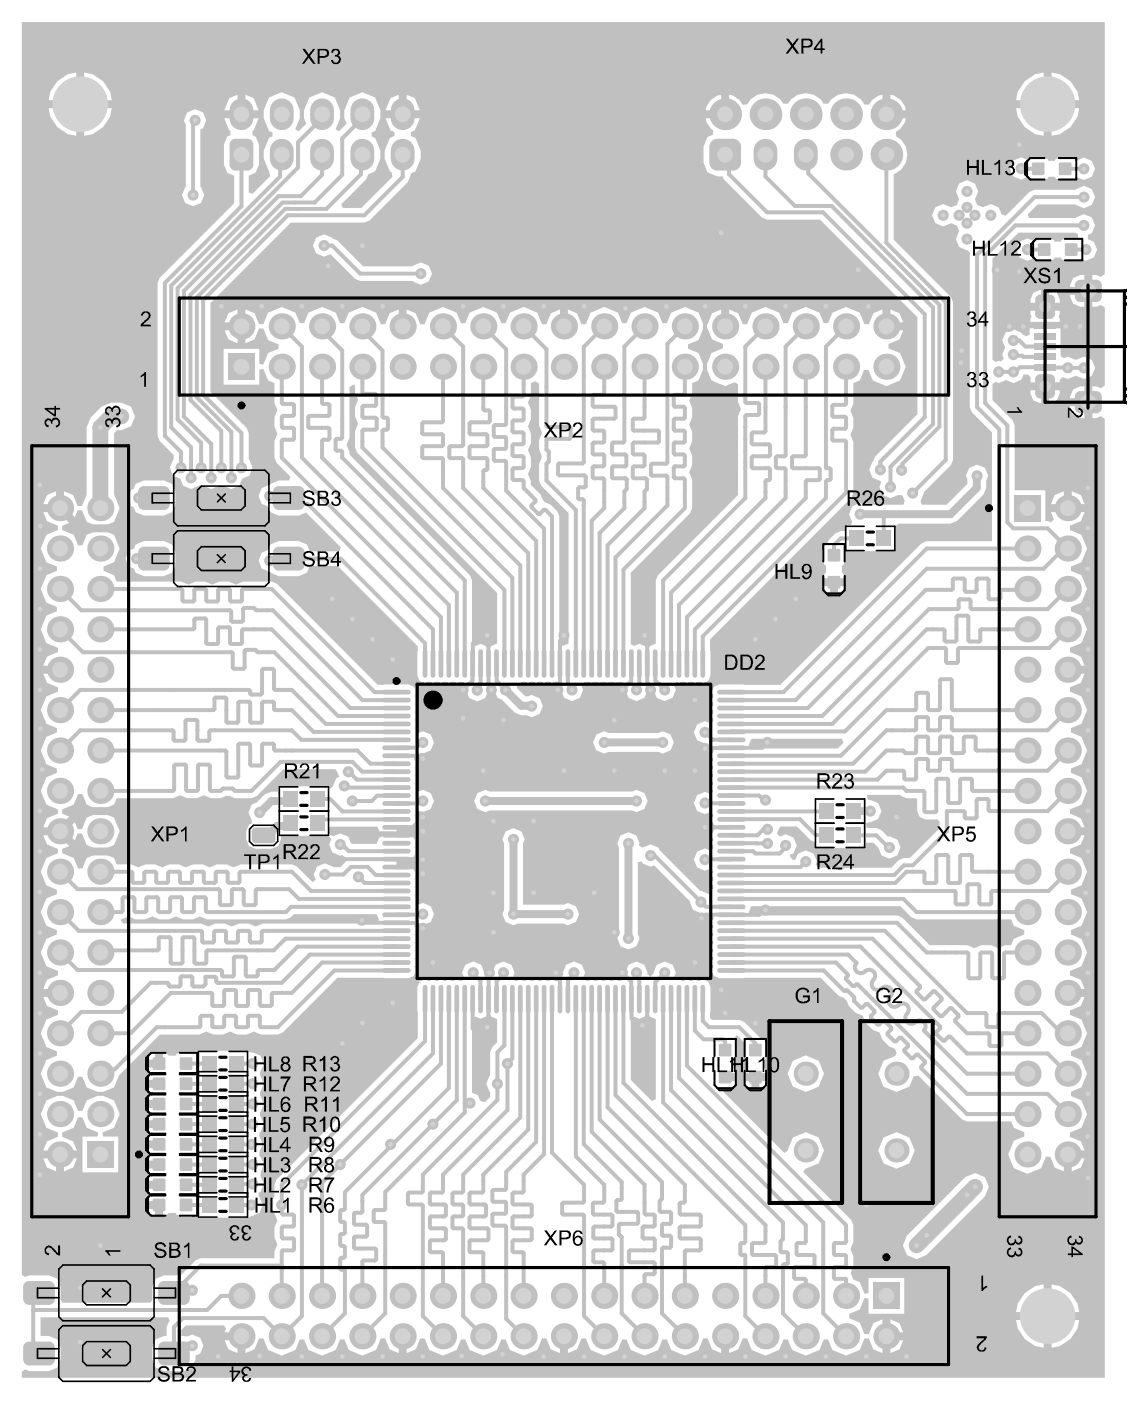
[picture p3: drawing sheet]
<svg xmlns="http://www.w3.org/2000/svg" width="236mm" height="294mm" viewBox="0 0 236 294" stroke-linecap="round" stroke-linejoin="round" font-family="sans-serif">
<g fill="#c0c0c0">
<path d="M157.5 154.8h18.9l.4 .8-1.2 1.2h-18.3l-.4-.8z"/>
<path d="M102.3 209.3l.1 2.5 .5 1.2 1.3 .5v4.9l-1.1 1-.4 1.1v4.8l-.8 1.8 .8 1.7v1l-1.1 1.1-.9-.2-.6-1.3-1.2-.5v-15.6l.8-.3 1 .4 1.2-.4 .4-1.2z"/>
<path d="M135.6 209.3l.1 2.5 .4 1.2 1.3 .5v16.8l-.8 .4-4.4-4.5v-12.9l.7-.3 1.1 .4 1.1-.4 .5-1.2z"/>
<path d="M111.2 80.3l.9-.4 .9 .5v8.8l.6 1.5a4.4 4.4 0 0 0-.1 4.6v.7l-.5 1.2v3.5l.4 1.1 5.7 5.7v27.3l-1.2 .5-.7-.3v-26.8a4.1 4.1 0 0 0-3-3l-.5-.5-.4-1.1-2.1-2v-.8l-.6-1.5a4.6 4.6 0 0 0 0-5 4.6 4.6 0 0 0 0-5 4.6 4.6 0 0 0 0-5l.6-1.5z"/>
<path d="M16.4 225.6h.9l.9 2.2 2.2 .9v.9l-2.2 .9-.9 2.2h-.9l-1-2.2-2.1-.9v-.9l2.1-.9z"/>
<path d="M13 169.6l2.4-1 1-2.2h.9l.9 2.2 2.2 .9v.9l-2.2 .9-1 2.4h-.9l-1-2.3-2.3-.9z"/>
<path d="M16.3 174.6h.9l1 2.4 2.2 .9v.9l-2.2 1-.9 2.2h-.9l-1-2.2-2.4-1v-.9l2.3-1z"/>
<path d="M157.4 189.9h31.3l2.3 2.3 1.1 .4h19.8l.5 1.4 2.2 .9v.9l-2.2 .9-.5 1.3h-1.3l-1.5 .6a4.6 4.6 0 0 0-4.9 0l-1.5-.6h-7.9l-5.8-5.8-1-.4h-30.7l-.4-.8z"/>
<path d="M163.5 173.2h3.5l2.9 2.8 .8 .4v1.3h10.6v-1.2h1.7l1.1 1.1 .6 1.6 1.7 .7 1.6-.7 .7-1.7-.7-1.6-1.6-.7-.3 .1-1.4-1.4-1.1-.4h-2l-.1-.9 .7-.4 .2 .1 1.6-.7 .7-1.7-.7-1.6-2.1-.8-.3-.8 .1-.2h6.9l.3 .3 1.1 .4h2.2v2.7l.4 1.1a3.6 3.6 0 0 0 3.6 .6l.7 .4v1.5l-6.2 6.3h-1.3l-1.1 .4-1.6 1.6h-15.3l-.5-.7 .3-.6-.7-1.7-1.7-.6-1.6 .6-.5 1.3h-.7l-.5-.8 .1-.2 .7-.3 .7-1.7-.7-1.6-1.7-.7-1.2 .5-.6-.7z"/>
<path d="M147.4 68.8h.9l.9 2.3 2.3 1v.9l-2.4 1-.9 2.2h-.9l-.9-2.2-2.2-.9v-.9l2.2-1z"/>
<path d="M16.3 106.9h.9l1 2.4 2.2 .9v.9l-2.2 .9-.9 2.3h-.9l-1-2.3-2.4-1v-.9l2.3-.9z"/>
<path d="M73.2 81.1l.9-.5 .3 .1v1.6l.6 1.5a4.6 4.6 0 0 0 0 5l-.6 1.5v3.5l.5 1 29.3 29.4v10.6l-1.3 .6-.5 1.1v2.5l-.1-2.5-.4-1.1-1.2-.5-1 .4-.8-.3v-13.4l-.4-1.1-25.3-25.3v-.5l-.6-1.5 .6-1.5z"/>
<path d="M25.3 192.6l1.6-.6a4.6 4.6 0 0 0 5 0 4.6 4.6 0 0 0 5 0 4.6 4.6 0 0 0 5 0l1.5 .6h16.5l1.1-.4 .6-.7h17.3l.5 1.2-.4 .8h-23.9l-1.5 .6a4.6 4.6 0 0 0-5 0 4.6 4.6 0 0 0-5 0l-1.5-.6h-16.4z"/>
<path d="M21.7 169.5l2.2-.9 .5-1.4h11.8l1.5-.6a4.6 4.6 0 0 0 5 0 4.4 4.4 0 0 0 4.7 .1h.7l1.1 .5h3.5l1.1-.4 5.6-5.7h10.9l.8 1.7-.6 .2-.7 1.7-.6 .6-.2-.1v-.5h-10.6v1.2h-1.5l-1.4 .5-1.7 1.7-1 .5-.7 1.6 .7 1.7v.6l-.6 .3-.6 1.4v1.6l.6 1.4 1.4 .6h3.3l1.4-.6 .6-1.4v-.7h9.9l.6 .7-.4 1.1 .6 1.7 1.7 .7 .4-.2 .8 .5v.9l-1.2 1.2h-1.5l-1.7-.8-1.7 .7-.7 1.6 .5 1.1-.7 .5-3.3-3.3-1-.4h-10.8l-1.5 .6a4.6 4.6 0 0 0-4.9 0 4.6 4.6 0 0 0-5 0 4.6 4.6 0 0 0-5 0 4.6 4.6 0 0 0-5 0l-1.5-.6h-3.1l-.5-1.3-2.2-1v-.9l2.2-.9 1.2-2.8-1.2-2.9-2.2-.9z"/>
<path d="M147.3 77.5h.9l.9 2.2 2.8 1.2 2.1-.8 .6 .4v3.7l.7 1.5-.7 1.5v16.5l-16.7 16.8-.5 1.1v13.2l-1.3 .6-.4 1.1-.1 2.5v-2.5l-.5-1.1-1.1-.5-1.1 .4-.7-.3v-15l12.4-12.5 .4-1v-6l-.6-1.5a4.6 4.6 0 0 0 0-5 4.6 4.6 0 0 0 0-5 4.6 4.6 0 0 0 0-5l.6-1.5v-2.2l1.4-.6z"/>
<path d="M4.6 4.6h226.9v52.8l-.8 .6-1-.4h-.8v6.7h.8l1-.4 .8 .5v16.4l-.8 .5-1-.4h-.8v6.7h.8l1-.4 .8 .6v200.8h-226.9v-1.2l.7-.5 .8 .3h4.2l1.7-.7 .7-1.7v-2.5l-.7-1.7-1.7-.7h-1.8v-3.9h26.7l.4 .7-.7 1.3v1.9h-.5l-1.8 .7-.7 1.7v2.5l.7 1.7 1.8 .7h4.1l1.7-.7 .8-1.7v-.8l1-.4 .6-1.7-.6-1.6-1.7-.7a3.8 3.8 0 0 1-2.3 .3v-1.2l1-1h7.9l.5 .7-.3 .7h3.5v.8h.8v3.6l1.9-.8 1-2.3h.9l1 2.4 2.8 1.2 2.9-1.2 .9-2.2h.9l.9 2.2 2.9 1.2 2.8-1.2 1-2.2h.9l.9 2.2 2.8 1.2 2.9-1.2 1-2.4h.9l.9 2.3 1.9 .8v-3.6h1.7v3.6l1.9-.8 1-2.3h.9l1 2.4 2.8 1.2 2.9-1.2 .9-2.2h.9l.9 2.2 2.9 1.2 2.8-1.2 .9-2.2h.9l1 2.2 2.8 1.2 2.9-1.2 1-2.4h.9l.9 2.3 1.9 .8v-3.6h1.7v3.6l1.9-.8 .9-2.3h.9l1 2.4 2.9 1.2 2.9-1.2 .9-2.2h.9l.9 2.2 2.9 1.2 2.8-1.2 .9-2.2h.9l.9 2.2 2.9 1.2 2.9-1.2 1-2.4h.9l.9 2.3 1.9 .8v-3.6h1.7v3.6l1.9-.8 .9-2.3h.9l1 2.4 2.9 1.2 2.9-1.2 .9-2.2h.9l.9 2.2 2.8 1.2 2.9-1.2 .9-2.2h.9l.9 2.2 2.9 1.2 2.9-1.2 1-2.4h.9l.9 2.3 1.9 .8v-7.1l-1.9 .8-.9 2.3h-.9l-1-2.4-2.2-.9v-.9l2.2-.9 1-2.5 .8 .2v3.1h7.5v-7.5h-7.5v3.2l-.8 .2-1-2.5-1.4-.5-.5-1.3 .2-.8a4.4 4.4 0 0 0-.3-4.3l.6-1.5v-3.5l-.4-1.1-10.1-10.1 .5-.7 2.7-1.1 1.2-2.7-1.2-2.7-2.7-1.1-2.7 1.1-1.1 2.8-.6 .5-12.8-12.9 .3-.8h1l.9-.4 .4-.8v-.2h-2.3v-1.7h2.3l-.4-1-.2-.1v-1.5l.4-.2a4.4 4.4 0 0 0-.2-4.4l.5-.7h.2l1.5 1.6-.2 .5v2l.5 1 .3 .2v1.5l-.2 .1-.4 1h4.5l-.3-1-.3-.1v-1.5l.4-.2 .4-1v-2l-.4-1-.9-.4-3.4-3.5-1.1-.4h-5.7l-.4-.4 .1-6.5-.5-1.1-1.1-.5-.9 .3-.8-.3-.8 .3-.9-.3-.8 .3-.8-.3-.4 .2-.7-.7 .4-.9-.7-1.7-1.6-.7-1.7 .7-.6 1.8-.7 .7-.7-.6 .1-.2-.7-1.7-1.6-.7-1.7 .7-.7 1.7 .4 .8-.7 .6-.9 .3-.8-.3-.9 .3-.8-.3-.8 .3-.9-.3-.8 .3-.8-.3-.8 .3-.9-.3-.2-.2 .5-1.2-.7-1.7-1.6-.7-1.7 .7-.7 1.7 .2 .3-.8 1.3-.6 .2-1-.4-.9 .3-.8-.3-.8 .3-.9-.3-.8 .3-.8-.3-.8 .3-.9-.3-.8 .3-.9-.4 .5-1.3-.7-1.7-1.6-.7-1.7 .7-.6 1.7 .1 .3-.5 .7h-.9l-.5-.8 .1-.2-.7-1.7-1.6-.7-1.7 .7-.7 1.7 .6 1.4-.9 .3-.8-.3-.8 .3-.8-.3-.9 .3-.8-.3-.8 .3-.9-.3-.8 .3-.8-.3-1.2 .5-.5 1.1 .1 10.7-29.5 29.6-.5 1.1v2.5l-.8 1.7 1.4 3.3a4.6 4.6 0 0 0 0 5l-.6 1.5v1.4h-15.4l-1.1 .5-3.1 3.1h-3.5l-1.8 .7-.7 1.7 .1 2.6-.5 .7h-18.4l-.5-.7 .1-2.6-.7-1.7-1.7-.7h-4.2l-.8 .3-.7-.4zM220.4 15.2v5.8h5.7a6.3 6.3 0 0 0-5.7-5.8zM17.6 15.2v5.8h5.8a6.3 6.3 0 0 0-5.8-5.8zM12 17l-1.5 2.2-.3 1.8h5.8v-5.8l-1.8 .3zM214.7 17l-1.4 2.2-.4 1.8h5.8v-5.8l-1.8 .3zM152.8 19.9v4h-.9v.9h-4l.1 .8 1 1.3 .5 .4-.1 .9-1.1 .5-.9 2v3.4l.9 2 2 .9h1.1l.3 .6 7.9 8 1.1 .4h11.1l20.4 20.5v20.3l-8.8 8.8-1.3 2.8 .7 1.7 1.9 .9-.4 1 .6 1.7 1.7 .7 1.6-.7 .9 .1 .5 1.2-.3 .7h-8.2l-.9-.3-1.6 .7-.7 1.6 .7 1.6-.3 .8h-1.3v1.2a3.7 3.7 0 0 0-3.7 2.8l-.6 .2-.4 1v2l.4 1 .4 .2v1.5l-.2 .1-.4 1h4.5l-.4-1-.2-.1v-1.5l.4-.2 .4-1v-1.8h10.5v-5.4l.6-.4h10.9l1.4-.6 5.5-5.5 .6-1.4v-1.5l.4-1-.7-1.7-1.7-.7-1.6 .7-.7 1.7 .3 .7v1l-4.4 4.3h-5.1l-.3-.7 .6-1.8 5.8-5.8 .4-1v-33.1l-.4-1.1-12-12v-13.7a4.3 4.3 0 0 0 2.8-3.8 4.3 4.3 0 0 0-2.3-4.1l-.1-1 1-.7 1-1.3 .1-.8h-4.1v-.9h-.8v-4l-.8 .1-1.4 .9-.6 1h-1a4.3 4.3 0 0 0-7.5-.2h-1a4.2 4.2 0 0 0-7.5 0h-1a4.3 4.3 0 0 0-7.5 .2h-1l-.7-1-1.3-.9zM186.6 19.9v3.2h3.2a3.8 3.8 0 0 0-3.2-3.2zM149 20.9l-1 1.4-.1 .8h3.2v-3.2l-.8 .1zM85.2 19.8v3.3h2.8l-1.1-2.5zM81.8 20.6l-1 2.5h2.7v-3.3zM51.4 19.8v3.3h2.8l-1.1-2.5zM48 20.6l-1 2.5h2.8v-3.3zM47 24.8l1 2.5 .3 .1v.9l-.7 .3-.7 1.7v4.2l.7 1.7 1.5 .6v5.8l-15.6 15.6-.5 1.1v32l.5 1.1 2.9 2.9v1l-.8 1.7 .7 1.6 1.5 .7 .6 1.5 1.6 .7 1.7-.8h.9l1.7 .8 1.7-.8h.8l1.7 .8 1.6-.7 .7-1.5 1.4-.7 .7-1.6-.8-1.7v-5.6l-.4-1.1-7.6-7.5v-18.6l16.8-16.9h15.5l1-.4 8.1-8.1 .6-1.8 1-.4 1.1-2.7v-1.6l-1.1-2.7-1-.4v-.8l.8-.4 1.1-2.5h-7.2l1 2.5 .9 .4v.8l-1 .4-1.1 2.7v1.6l1.1 2.7 .3 .2 .2 .9-6.5 6.6h-3.9l-.3-.8 5.2-5.2 .5-1.1 1.4-.6 1.1-2.7v-1.6l-1.1-2.7-.7-.3v-.8l.7-.4 1.1-2.6v-1.7l-1.1-2.7-2.7-1.1-2.6 1.1-1.1 2.7v1.7l.4 1.1-1.6 1.6-.7-.5 1-2.2v-1.7l-1.1-2.7-2.7-1.1-2.7 1.1-1.1 2.7v1.7l.5 1.1-1.6 1.6-.7-.5 .9-2.2v-1.7l-1.1-2.7-2.7-1.1-2.6 1.1-1.1 2.7v1.7l1.1 2.6 .7 .4v.8l-.7 .3-1.1 2.7v1.6l1.1 2.7 .2 1-3.7 3.7-.8-.3v-3.5l1.5-.6 .7-1.7v-4.2l-.7-1.7-.7-.3v-.9l.2-.1 1.1-2.5zM220.4 22.7v5.8a6.3 6.3 0 0 0 5.7-5.8zM17.6 22.7v5.8a6.3 6.3 0 0 0 5.8-5.8zM10.2 22.7a6.3 6.3 0 0 0 5.8 5.8v-5.8zM212.9 22.7a6.3 6.3 0 0 0 5.8 5.8v-5.8zM212.3 33.6l-.7 1.7 .7 1.7 1.7 .6 1.4-.5 .1 .3 1 .4h2l1.1-.4 .1-.4h1.3l.2 .4 1 .4h2l1-.4 .3-.4 1.6 .7 1.7-.7 .7-1.6-.7-1.7-1.7-.7-1.6 .7-.3-.4a4 4 0 0 0-4 0l-.2 .4h-1.3l-.1-.4-1.1-.4h-2l-1 .4-.1 .3-1.4-.6zM39.2 23.6l-.7 1.6 .4 .9v13.1l-.8 1.7 .7 1.6 1.7 .7 1.6-.7 .7-1.6-.8-1.7v-12.1l.5-.2 .7-1.7-.7-1.6-1.6-.7zM201 38.4l-.7 1.7 .7 1.7-.5 1.2-1.2 .4-1.7-.6-1.6 .6-.7 1.7 .7 1.7 1.6 .6 1.7-.6 1.2 .4 .5 1.2-.7 1.7 .7 1.7 1.7 .6 .6 .6-.1 .4v31.9l.5 1.1 4.2 4.2v22.8h-13.7l-1.1 .4-29.6 29.7-12.7-.1-1.2 .5-.5 1.1 .4 .8-.4 .9 .4 .8-.4 .8 .4 .9-.4 .8 .4 .8-.4 .9-1.4-.6-1.6 .7-.7 1.6 .7 1.7 1.6 .7 .2-.1 1.4 1 .3 .6-.5 1 .4 .9-.4 .8 .4 .8-.4 .9 .4 .8-.4 .8 .4 .9-.4 .8 .3 .7-.4 .7-1.3-.5-1.6 .7-.7 1.6 .7 1.7 1.6 .7 1.4-.6 .4 .8-.4 .9 .5 1.1 1.2 .5h2.4l-2.4 .1-1.2 .4-.5 1.2 .4 .8-.4 .9 .4 .8-.4 .8-1.4-.6-1.6 .7-.7 1.7 .7 1.6 1.6 .7 1.3-.5 .4 .7-.3 .7 .4 .9-.4 .8 .4 .8-.4 .9 .2 .2-.8 .4-1.7-.6-8.6-8.6-.2-.5-1.7-.7-1.6 .7-.7-.4v-.5l-.7-1.7-1.6-.6-1.7 .6-.7 1.7 .4 .9v18.1l-.4 .9 .7 1.6 1.7 .7 1.6-.7 .7-1.6-.3-.9v-15.1l.8-.1 .2 .4 1.6 .7 .7-.3 7.6 7.5 .6 1.8 1.7 .7 .3-.1 .7 .3h1.3l.1 .2 .3 .6-.5 1 .4 .9-.4 .8 .4 .8-.4 .9 .4 .8-.4 .8 .4 .8-.4 .9 .4 .8-.4 .8 .4 .9-.4 .8 .5 1.2 1.2 .4 21.2-.1 3.8 3.8 .4 .2a2.36 2.36 0 0 1 1.7 2l1.4 1.4 1.5 .6 .1 .4a4.4 4.4 0 0 0 3.4 3.1 4.5 4.5 0 0 0 3.2 3.4l.4 .9-.3 .6-2.5 1-1.1 2.7 1.1 2.7 2.7 1.2 2.7-1.2 .9-2.1 1-.2 9.1 9.2 1.1 .4h9.3l.5 1.4 2.2 .9v.9l-2.2 .9-1.2 2.9 1.2 2.8 2.9 1.2 2.9-1.2 1-2.4h.9l.9 2.3 1.9 .8v-3.5h.8v-.9h3.6l-.8-1.9-2.3-.9v-.9l2.4-1 1.2-2.9-1.2-2.9-2.2-.9v-.9l2.2-.9 1.2-2.9-1.2-2.8-2.2-.9v-.9l2.2-1 1.2-2.8-1.2-2.9-2.4-1v-.9l2.3-.9 .8-2h-3.6v-1.6h3.6l-.8-1.9-2.3-1v-.9l2.4-1 1.2-2.9-1.2-2.8-2.2-.9v-.9l2.2-.9 1.2-2.9-1.2-2.9-2.2-.9v-.9l2.2-.9 1.2-2.9-1.2-2.8-2.4-1v-.9l2.3-1 .8-1.9h-3.6v-1.7h3.6l-.8-1.9-2.3-.9v-.9l2.4-1 1.2-2.9-1.2-2.9-2.2-.9v-.9l2.2-.9 1.2-2.9-1.2-2.8-2.2-.9v-.9l2.2-1 1.2-2.8-1.2-2.9-2.4-1v-.9l2.3-1 .8-1.9h-3.6v-1.6h3.6l-.8-1.9-2.3-1v-.9l2.4-1 1.2-2.9-1.2-2.8-2.2-.9v-.9l2.2-.9 1.2-2.9-1.2-2.9-2.2-.9v-.9l2.2-.9 1.2-2.9-1.2-2.9-2.4-1v-.9l2.3-.9 .8-1.9h-7.1l.6 1.5-.6 .6-.7-.2h-.5v-6.5h-6.4v-13.6l-.4-1.1-4.2-4.2v-3.3l.6-.5 .7 .3 1.5-.7 1.6 .7 1.6-.7 .5-1.1h.9l.6 .7-.1 .9h6.2v-.5l.7-.6 .9 .4 1.7-.7 1.7 .7 1.7-.7 .7-1.6-.7-1.7-1.7-.7-1.7 .7-1.7-.7-.8 .4-.7-.5v-5.8h-6.5v1.3l-.8 .4-.8-.5-.1-.3-1.7-.7-1.6 .7-.7 1.6 .6 1.5-.6 1.5 .3 .8-.6 .6-.4-.1-.7 .2-.6-.4v-21.2l5.4-5.5h12l.5 .3v1l-.4-.2h-2l-1.1 .5-.1 .3h-1.3l-.2-.3-1-.5h-2l-1 .5-.1 .2-1.4-.6-1.7 .7-.6 1.7 .6 1.6 1.7 .7 1.4-.5 .1 .2 1 .4h2l1-.4 .2-.3h1.3l.1 .3 1.1 .4h2l1-.5 1 .4 1.7-.7 .7-1.6-.7-1.7-1.2-.5v-.9l.8-.3 .7-1.7-.7-1.6-1.7-.7-1.7 .8h-9.7l-.4-.8 2.1-2.1h8l1.7 .8 1.7-.7 .7-1.6-.7-1.7-1.7-.7-1.7 .9h-8.6l-1.1 .4-5 5-.8-.3-.6-1.5-1.7-.6-1.6 .6-1.2-.4-.5-1.2 .7-1.7-.7-1.7-1.7-.6zM66.3 49.8l-.7 1.6 .7 1.7 1.6 .7 1.3-.6 5.2 5.2 1.1 .5h11l1.7 .8 1.6-.7 .7-1.7-.7-1.6-1.6-.7-1.7 .8h-10.4l-5.4-5.4-2.8-1.3zM224.9 58.2l-.7 1.6v.3h3v-2.5h-.8zM219.8 60.7v2.7h2.3v-.6l-.6-1.5zM216.5 61.3l-.6 1.5v.6h2.3v-2.7zM224.2 61.8v.3l.7 1.5 1.5 .7h.8v-2.5zM215.9 65.1v.7l.3 .6-.3 .4v.6h6.2v-.6l-.3-.4 .3-.6v-.7zM186.6 64.8v2.7h2.7l-.8-1.9zM47.9 65.6l-.8 1.9h2.7v-2.7zM51.4 64.8v7.1l1.9-.8 1-2.3h.9l1 2.4 2.2 1v.9l-2.2 .9-1 2.4-.9-.2v-3.1h-7.4v7.5h7.4v-3.2l.9-.1 1 2.4 1.3 .6v4.1l.6 1.5a4.6 4.6 0 0 0 0 5l-.6 1.5v3.5l.5 1.1 2.9 2.9-.3 .8h-2.2l-1.7 .7-.1 .2-1.7 .7-.7 1.6 .7 1.7 1.3 .5 .5 1.2 1.7 .7h4.2l1.5-.6 7.3 7.3-.3 .8h-6.2l-.6-1.4-1.7-.8h-4.2l-1.7 .8-.5 1.1-1.3 .6-.7 1.7 .7 1.6 1.7 .7 .1 .2 1.7 .7h4.2l1.7-.7 .6-1.4h5.8l16.8 16.8-.1 6.1 .5 1.2 1.2 .4 .8-.3 .8 .3 .9-.3 .8 .3 .8-.3 .9 .3 .8-.3 .8 .3 .8-.3 .9 .3 .6 .7-.3 .8 .7 1.7 1.6 .6 1.7-.6 .8-1.9 1-.1 .8 1.9 .8 .4 2.7 2.7 1.4 .5h1.2l1 .5 1.7-.7 .6-1.7-.6-1.6-1.7-.7-.7 .3h-.6l-1.8-1.7v-.5l.7-.6 .9-.3 .8 .3 .8-.3 .8 .3 .9-.3 .8 .3 .8-.3 .9 .3 .9-.4 .8 .4 .3 .9-.2 .5 .7 1.7 1.7 .7 1.6-.7 .7-1.7-.3-.6 .4-.8 .9-.3 .8 .3 .8-.3 .8 .3 .9-.3 .8 .3 .8-.3 .9 .3 .8-.3 .9 .3 .7 .6-.4 .8 .7 1.7 1.7 .7 1.6-.7 .7-1.7-.1-.2 .7-.6 .7 .7 .6 1.8 1.7 .7 1.6-.7 .7-1.7-.4-.9 .7-.6 .4 .1 .8-.3 .8 .3 .9-.3 .8 .3 .8-.3 .9 .3 1.1-.4 .5-1.2-.1-7.6 29.6-29.6 .4-1.1v-10.6l-.6-1.5a4.6 4.6 0 0 0 0-5l.6-1.5v-4.3l1.4-.6 .9-2.2h.9l.9 2.2 2.8 1.2 2.9-1.2 1.2-2.9-1.2-2.8-2.4-1v-.9l2.3-1 .8-1.9h-3.6v-.8h-.8v-3.6l-1.9 .8-.9 2.3h-.9l-1-2.4-2.9-1.2-2.9 1.2-.9 2.2h-.9l-.9-2.2-2.9-1.2-2.8 1.2-.9 2.2h-.9l-.9-2.2-2.9-1.2-2.9 1.2-1 2.4h-.9l-.9-2.3-1.9-.8v3.6h-1.7v-3.6l-1.9 .8-.9 2.3h-.9l-1-2.4-2.9-1.2-2.9 1.2-.9 2.2h-.9l-.9-2.2-2.8-1.2-2.9 1.2-.9 2.2h-.9l-.9-2.2-2.9-1.2-2.9 1.2-1 2.4h-.9l-.9-2.3-1.9-.8v3.6h-1.7v-3.6l-1.9 .8-.9 2.3h-.9l-1-2.4-2.9-1.2-2.8 1.2-1 2.2h-.9l-.9-2.2-2.8-1.2-2.9 1.2-.9 2.2h-.9l-.9-2.2-2.9-1.2-2.8 1.2-1 2.4h-.9l-1-2.3-1.9-.8v3.6h-1.7v-3.6l-1.9 .8-.9 2.3h-.9l-1-2.4-2.9-1.2-2.8 1.2-.9 2.2h-.9l-1-2.2-2.8-1.2-2.9 1.2-.9 2.2h-.9l-.9-2.2-2.9-1.2-2.8 1.2-1 2.4h-.9l-1-2.3zM47.1 69.2l.8 1.9 1.9 .8v-2.7zM224.9 81.6l-.7 1.5v.3h3v-2.5h-.8zM219.8 81.8v2.7h.2l1.5-.6 .6-1.5v-.6zM215.9 81.8v.6l.6 1.5 1.7 .6v-2.7zM224.2 85.1v.3l.7 1.6 1.5 .6h.8v-2.5zM224.6 102.9v2.7h2.7l-.8-1.9zM221 103.7l-.8 1.9h2.7v-2.7zM9.8 103.7l-.7 1.9h2.7v-2.7zM21.3 85.2l-2.3 2.3-.8 2v14.1l-1 2.4h-.9l-1-2.3-1.9-.8v3.6h-.8v.8h-3.5l.7 1.9 2.3 .9v.9l-2.4 1-1.2 2.9 1.2 2.9 2.2 .9v.9l-2.2 .9-1.2 2.9 1.2 2.9 2.2 .9v.9l-2.2 .9-1.2 2.8 1.2 2.9 2.4 1v.9l-2.3 1-.7 1.9h3.5v1.6h-3.5l.7 1.9 2.3 1v.9l-2.4 1-1.2 2.9 1.2 2.8 2.2 1v.9l-2.2 .9-1.2 2.8 1.2 2.9 2.2 .9v.9l-2.2 .9-1.2 2.9 1.2 2.9 2.4 1v.9l-2.3 .9-.7 1.9h3.5v1.7h-3.5l.7 1.9 2.3 1v.9l-2.4 1-1.2 2.8 1.2 2.9 2.2 .9v.9l-2.2 .9-1.2 2.9 1.2 2.9 2.2 .9v.9l-2.2 .9-1.2 2.8 1.2 2.9 2.4 1v.9l-2.3 1-.7 1.9h3.5v1.6h-3.5l.7 2 2.3 .9v.9l-2.4 1-1.2 2.9 1.2 2.8 2.2 1v.9l-2.2 .9-1.2 2.8 1.2 2.9 2.2 .9v.9l-2.2 .9-1.2 2.9 1.2 2.9 2.4 1v.9l-2.3 .9-.7 1.9h7l-.8-1.9-2.3-.9v-.9l2.4-1 1-2.2h.9l.9 2.2 2.4 1-.2 .8h-3.1v7.5h7.5v-7.5h-3.2l-.1-.8 2.4-1 1.2-2.9-1.2-2.9-2.2-.9v-.9l2.2-.9 1.1-2.6 8.5-8.5h8.2l1.5-.6a4.6 4.6 0 0 0 5 0 4.6 4.6 0 0 0 5 0l1.5 .6h3.5l1.1-.4 11.4-11.5 14.9 .1 1.1-.4 .5-1.2-.3-.8 .3-.9-.3-.8 .3-.8-.3-.9 .3-.8-.3-.8 .3-.8-.3-.9 .3-.8-.4-1 .4-.7 1.4 .6 1.7-.7 .6-1.7-.6-1.6-1.7-.7-1.2 .4-.5-.6 .3-.7-.3-.8 .3-.8-.3-.9 .3-.8-.3-.8 .3-.9-.5-1.1-1.1-.5h-2.5v-1.8h2.5l1.1-.4 .5-1.2-.3-.8 .3-.8-.5-1.2-1.1-.5h-5l-1.2 .5-.5 1.3h-5.2l-.2-.3-.5-1.2-1.7-.7-1.5 .6-.8-.4v-1.6h10.1l.4 1h3.6v-.9h2.5l1.1-.5 .5-1.1-.3-.9 .3-.8 .8-.1 .6 .3 1.7-.7 .6-1.7-.6-1.6-1.7-.7-.8 .3-.7-.6 .1-.2-.3-.8 .3-.9-.3-.8 .3-.8-.3-.9 .3-.8-.4-1.1 .2-.6 .8-.4 .4-.2 .4 .2 1.7-.7 .6-1.7-.6-1.6-1.7-.7-1.1 .5-.3-.4-.3-.8 .3-.8-.3-.9 .3-.8-.3-.8 .3-.9-.3-.8 .3-.8-.3-.9 .3-.8-.5-1.1-1.1-.5-6.5 .1-21.1-21.2-1.1-.5h-6l-1.5 .7a4.6 4.6 0 0 0-4.9 0 4.6 4.6 0 0 0-5 0l-1.5-.7h-13.6l-.5-1.3-2.2-.9v-.9l2.2-.9 1.2-2.9-1.2-2.9-2.2-.9v-.9l2.2-.9 1.2-2.8-1.2-2.9v-12.9l.6-.6h.9l2.1-.8 .8-2.1-.8-2-2.1-.8h-2.1zM28.4 101.4l-.4 1-.6 .3-.7 1.6 .7 1.7 .6 .2 .4 1.1 1.8 .7h4.1l1.7-.7 .7-1.7v-2.5l-.7-1.7-1.7-.7h-4.1zM27 115.4l-.7 1.6 .7 1.7 1.1 .5 .3 .8 1.8 .7h4.1l1.7-.7 .7-1.7v-2.5l-.7-1.7-1.7-.8h-4.1l-1.8 .8-.3 .8zM175.6 122.8v1.4l1-.3 .4-1.1zM172.5 122.8l.4 1.1 1 .3v-1.4zM125 153.9l-.7 1.6 .7 1.7 1.6 .7 .9-.4h10.5l.9 .4 1.6-.7 .7-1.7-.7-1.6-1.6-.7-.9 .4h-10.5l-.9-.4zM100 166.2l-.6 1.6 .6 1.7 1.7 .7 .9-.4h29.9l.9 .4 1.6-.7 .7-1.7-.7-1.6-1.6-.7-.9 .3h-29.9l-.9-.3zM83.9 174.2h2.8zM106 174.2l-.7 1.7 .3 .8v13.9l-.3 .9 .7 1.7 1.6 .7 .9-.4h9.6l.9 .4 1.7-.7 .6-1.7-.6-1.6-1.7-.7-.9 .3h-8.5v-12.8l.3-.8-.6-1.7-1.7-.7zM34.2 220.6v2.2h-.9v.9h-2.2a2.36 2.36 0 0 1 0 2.5h2.2v1.7h-2.2a2.36 2.36 0 0 1 0 2.6h2.2v1.6h-2.2a2.36 2.36 0 0 1 0 2.6h2.2v1.7h-2.2a2.36 2.36 0 0 1 0 2.5h2.2v1.7h-2.2a2.36 2.36 0 0 1 0 2.5h2.2v1.7h-2.2a2.36 2.36 0 0 1 0 2.6h2.2v1.6h-2.2a2.36 2.36 0 0 1 0 2.6h2.2v.8h.9v2.3l1-.4 .1-.2h1.5l.2 .4 1 .4h2l.6-.3 .8 .5h10.6l2.4-1 .6-1.7-.6-1.6-.2-.1v-.8l.4-.2 .7-1.6a3.5 3.5 0 0 1 0-4.1l-.7-1.7-.2-.1v-.9l.6-1.6-.6-1.5v-.9l.2-.1 .7-1.7-.8-1.7v-.8l.8-1.7-.8-1.7v-.8l.8-1.7-.8-1.7v-.9l.8-1.7-.7-1.6-1.7-.7-.2 .1-.7-.4h-10.6l-.8 .4-.6-.2h-2l-1 .4-.2 .4h-1.5l-.1-.3zM31.4 220.9l-.3 1.1h1.4v-1.4zM159.1 226.5v1.4l1.1-.4 .3-1zM156 226.5l.4 1 1.1 .4v-1.4zM165 224.9a3.8 3.8 0 0 0 7.7 0 3.8 3.8 0 0 0-7.7 0zM184 241a3.8 3.8 0 0 0 7.7 0 3.8 3.8 0 0 0-7.7 0zM13.4 242.7v2.7l1.9-.8 .8-1.9zM224.6 242.7v2.7l1.9-.8 .8-1.9zM9.1 242.7l.7 1.9 2 .8v-2.7zM31.1 253.3l.3 1 1.1 .4v-1.4zM202.3 246.6l-12.3 12.3-.8 2 .8 2 2.1 .9 2-.9 12.3-12.2 .8-2.1-.8-2-2.1-.8zM220.4 269.1v5.8h5.7a6.3 6.3 0 0 0-5.7-5.8zM214.7 270.9l-1.4 2.2-.4 1.8h5.8v-5.8l-1.8 .3zM186.6 276.4v2.7h2.7l-.8-1.9zM220.4 276.6v5.7a6.3 6.3 0 0 0 5.7-5.7zM212.9 276.6a6.3 6.3 0 0 0 5.8 5.7v-5.7zM186.6 280.8v2.7l1.9-.8 .8-1.9zM47.1 280.8l.8 1.9 1.9 .8v-2.7z"/>
</g>
<g fill="none" stroke="#c0c0c0" stroke-width=".83">
<path d="M40.9 25.2l-.4 .4v15.3M50.6 32.4v10.8l-16.1 16.1v32l3.4 3.4v3.3M59 32.4l-.3 .4v4.2l-22.8 22.8v29.7l4.1 4.2v6.4M67.5 23.9v.9l-5.1 5v5.3l-25.2 25.3v27.4l4.9 5v5.2M67.5 32.4v4.2l-4.5 4.5h-4.7l-19.8 19.8v26.4l5.8 5.7v7.1M75.9 32.4l-.3 .3v3.8l-7.2 7.3h-8.6l-18.6 18.5v20.9l7.3 7.3v9.6M75.9 23.9v.9l-4.2 4.2v7.6l-5.8 5.8h-6.7l-19.3 19.4v22l6.5 6.5v7.7M84.4 32.4v4.7l-8 8h-16.1l-17.7 17.8v19.8l8 8v7.3M151.9 32.4l.9 .8v3.3l7.9 8h11.8l21.3 21.3v21.6l-9.3 9.3v1.7M160.4 32.4v4.6l6.1 6.1h7.8l21.2 21.3v24.4l-8.9 9v4.2M168.8 32.4l.6 .5v3.4l27.4 27.6v25.5l-7.7 7.8v1.2l-.2 .1M185.7 32.4v18.5l12.5 12.4v33.1l-7 6.9"/>
<path d="M214 35.3l3.5 .1M223.2 35.4h3.9M67.9 51.4h1.7l5.9 5.9h12.7M214.9 52.3h3.9M224.5 52.3h3M227.1 47.2h-14.3l-6.4 6.4v30.9l4.7 4.6v20.3l1.2 1.3h7.2l4.2 4.2-.7 .7h-.8l-3.5 3.5h-24.5l-27.5 27.6h-13.5M227.1 41.3h-10.3l-12.1 12.1v31.9l4.7 4.7v24.9M59 76.8v7.6l.3 .2h2.1l.2 .3v2l-.2 .2h-2.1l-.3 .3v2l.3 .2h2.1l.2 .3v2l-.2 .2h-2.1l-.3 .3v3.5l33.4 33.4v9.7M59 68.4l4.3 4.2v23.3l30.8 30.8v12.3M67.5 76.8v7.6l.2 .2h1.1l.2 .3v2l-.2 .2h-4l-.2 .3v2l.2 .2h4l.2 .3v2l-.2 .2h-1.1l-.2 .3v3.5l28.2 28.3v14.8M67.5 68.4l.7 .7v.8l3.5 3.5v18.3l-.2 .2h-.9l-.3 .3v2l.3 .2h.9l.2 .3v1.2l25.7 25.7v17.4M75.9 76.8v5.5l.3 .2h2.4l.2 .3v2l-.2 .2h-2.4l-.3 .3v2l.3 .2h2.5l.2 .3v2l-.2 .2h-2.5l-.3 .3v3.5l29.8 29.8v15.4"/>
<path d="M75.9 68.4l.7 .7v.8l3.6 3.5v13.9l.2 .2h.6l.3 .3v2l-.3 .2h-.6l-.2 .3v3.5l27.2 27.2v18M92.8 76.8v11.4l-.2 .3h-3.9l-.2 .2v2l.2 .3h3.9l.2 .2v2l-.2 .3h-3.9l-.2 .2v2l.2 .3h3.9l.2 .2v6l16.2 16.2v20.6M92.8 68.4l4.2 4.2v20.6l-.2 .3h-2.4l-.2 .2v2l.2 .3h2.4l.2 .2v6l13.7 13.7v23.1M101.3 76.8v8.9l.2 .3h.9l.2 .2v2l-.2 .3h-3.8l-.2 .2v2l.2 .3h3.3l.2 .2v2l-.2 .3h-3.3l-.2 .2v2l.2 .3h3.3l.2 .2v2l-.8 .5v3.5l11 11.1v25.7M101.3 68.4l4.8 4.8v15.6l-.3 .2h-2.1l-.2 .3v2l.2 .2h2.1l.3 .3v2l-.3 .2h-2.1l-.2 .3v2l.2 .2h2.1l.3 .3v6l7.9 8v28.2M109.7 68.4l4.8 4.8v16l.3 .2h4.5l.3 .3v2l-.3 .2h-4.5l-.3 .3v2l.5 .5v2l-.5 .5v3.5l6.2 6.1v32.2M109.7 76.8v6l-.2 .3h-1.9l-.2 .2v2l.2 .3h1.9l.2 .2v2l-.2 .3h-1.9l-.2 .2v2l.2 .3h1.9l.2 .2v2l-.2 .3h-1.9l-.2 .2v2l.2 .3h1.9l.2 .2v2l-.2 .3h-1.9l-.2 .2v2l.2 .3h1.9l.2 .2v1.4l2.5 2.5v.4l-.8 .8v.3l1.4 1.4h.3l.9-.8h.3l1.4 1.4v30.8M126.6 76.8v5.7l-.2 .2h-2l-.2 .3v2l.2 .2h4.3l.3 .3v2l-.3 .2h-4.3l-.2 .3v2l.2 .2h2l.2 .3v2l-.2 .2h-2l-.2 .3v2l.2 .2h2l.2 .3v2l-.2 .2h-2l-.2 .3v2l.2 .2h2l.2 .3v6l-2.6 2.6v29.9M126.6 68.4l-4.3 4.3v24.1l-.2 .3h-4.9l-.3 .2v2l.3 .3h5.3l.2 .2v2l-.2 .3h-1.1l-.3 .2v2l.3 .3h.7l.2 .2v34.2M135.1 68.4l-4.3 4.2v19.9l-.2 .2h-2.1l-.3 .3v2l.3 .2h2.5l.2 .3v2l-.2 .2h-2.5l-.3 .3v2l.3 .2h2.6l.2 .3v2l-.5 .5v3.5l-5.2 5.2v27.3M135.1 76.8v10.7l-.3 .2h-2l-.2 .3v2l.2 .2h5l.3 .3v2l-.3 .2h-5l-.2 .3v2l.2 .2h2l.3 .3v2l-.3 .2h-2l-.2 .3v2l.2 .2h2.5l.3 .3v2l-.5 .5v3.5l-7.8 7.7v24.8M143.5 76.8v5.7l-.2 .2h-1.9l-.2 .3v2l.2 .2h1.9l.2 .3v2l-.2 .2h-1.9l-.2 .3v2l.2 .2h1.9l.2 .3v2l-.2 .2h-1.9l-.2 .3v2l.2 .2h1.9l.2 .3v2l-.2 .2h-1.9l-.2 .3v2l.2 .2h1.9l.2 .3v6l-12.9 12.8v19.7"/>
<path d="M143.5 68.4l-3.7 3.6v24.9l-.2 .2h-3l-.2 .3v2l.2 .2h3l.2 .3v6l-10.8 10.9v22.2M147.7 65.4v15.7M160.4 76.8v13.5l-.3 .3h-2.3l-.3 .2v2l.3 .3h3.3l.2 .2v2l-.2 .3h-3.3l-.3 .2v2l.3 .3h3.3l.2 .2v2l-.2 .3h-.5l-.2 .2v3.5l-19.8 19.9v14.8M160.4 68.4l-4.2 4.2v11.6l.2 .2h2.4l.3 .3v2l-.3 .2h-2.4l-.2 .3v17.1l-17.3 17.3v17.4M168.8 76.8v18.5l-.2 .3h-2.4l-.3 .2v2l.3 .3h5.3l.3 .2v2l-.3 .3h-2.4l-.3 .2v3.5l-24.9 25v9.7M168.8 68.4l-4.2 4.2v22.7l-.2 .3h-1.6l-.2 .2v2l.2 .3h1.6l.2 .2v6l-22.3 22.4v12.3M177.3 76.8v7.8l-.3 .2h-2.4l-.2 .3v2l.2 .2h2.4l.3 .3v2l-.3 .2h-2.4l-.2 .3v2l.2 .2h2.4l.3 .3v10.6l-30 30.1v5.7M177.3 68.4l-4.2 4.2v25.4l.7 .1 .3 .2v2l-.3 .3h-.5l-.2 .2v3.5l-27.5 27.6v7.1M211.5 68.4h14.8M212.3 71.3h1.3l1.3 1.3h4.1M212.3 74.3l.3 .2h1.6l.3 .3h4.5M227.1 77.1l-13.4-.2-.9 1h-3.5"/>
<path d="M59.6 104.5l1.1 1.1h3.8l26.2 26.3v7.1M60.5 117h10.9l17.7 17.8v4.2M179.5 112.8h-3.3l-1.4 1.4v2.1M185.3 107.7l-.1 .2v4.9M215.3 114.9h-21.1l-30 30.1h-11M12.6 131.8l4.8 4.8h31.1l.3 .3v3l.2 .2h2l.3-.2v-3.5l.2-.3h2l.5 .5h3.5l13.3 13.4h12.3M12.6 123.4l4.5 4.5h31.1l.2 .2v1.9l.3 .3h2l.2-.3v-2.4l.3-.2h2l.5 .5h3.5l18.7 18.8h7.2M21 123.4h17l.2 .2v2.2l.3 .2h2l.2-.2v-2.2l.3-.2h2l.2 .2v2.2l.3 .2h2l.2-.2v-2.2l.3-.2h1.9l.3 .2v2.2l.2 .2h2l.3-.2v-2.2l.2-.2h6l21.6 21.6h4.6M21 131.8h19.5l.2-.2v-1.8l.3-.2h2l.2 .2v4.9l.3 .2h2l.2-.2v-3l.3-.3h1.9l.3 .3v3l.2 .2h2l.3-.2v-2.6l.2-.3h6l16.5 16.5h9.7M99 139v3.6l-2 1.9M99 139l.1-4.1 1.5-1.6h1.3l.2-.2 .2 .2 .1 10.3 .6 .6v.3M100.7 139v4.5l-.7 .7v.4"/>
<path d="M102.3 139h.1M104.1 139v3.7l1.8 1.8M118.2 133.1v.3l-.9 .9v9.5l-.4 .4v.3M119 139v4.4l.9 .8v.3M132.3 139v3.7l-1.9 1.8M134 139v4.6M135.1 133.1v.3l.5 .6v9.5l.7 .7v.3M137.3 139v3.6l2 1.9M215.3 123.4l-.2 .2h-5.2l-.3 .2v1.5l-.2 .3h-2l-.3-.3v-3.8l-.2-.3h-2l-.3 .3v2.2l-.2 .3h-2l-.3-.3v-2.2l-.2-.3h-2l-.2 .3v1.8l-.3 .3h-5.4l-24.7 24.7h-16.1M215.3 131.8h-9.6l-.3 .3v2l-.2 .3h-2l-.3-.3v-4.9l-.2-.2h-2l-.3 .2v5l-.2 .2h-2l-.3-.2v-2.1l-.2-.3h-3.5l-19.8 19.9h-21.2M223.7 131.8l-3.9 4h-18.8l-.3 .2v2.6l-.2 .3h-2l-.3-.3v-2.6l-.2-.2h-3.5l-17.4 17.4-23.9 .1M223.7 123.4l-4.2 4.2h-15.9l-.2-.2v-1.6l-.3-.2h-2l-.2 .2v1.6l-.3 .2h-6l-22.3 22.4h-19.1"/>
<path d="M12.6 148.8l4.2-4.3h35.4l.2 .3v.5l.3 .2h2l.2-.2v-4.9l.3-.3h2l.2 .3v3.9l.3 .2h3.5l7.1 7.2h14.8M21 148.8h23.7l.2-.3v-2.1l.3-.3h2l.2 .3v4.8l.3 .2h2l.2-.2v-3.9l.3-.3h2l.2 .3v3.9l.3 .2h2l.2-.2v-3.9l.3-.3h2l.2 .3v1.2l.3 .3h3.5l4.5 4.5h17.4M21 157.2h26.2l.2 .3v5.1l.3 .3h2l.2-.3v-6.5l.3-.3h2l.2 .3v4l.3 .3h2l.2-.3v-4l.3-.3h2l.2 .3v.9l.3 .2h17.2l2.7 2.8h5.5M83.1 155h-20l-1.9-2h-17.1l-.2 .3v1.6l-.3 .3h-2l-.2-.3v-3.8l-.3-.3h-2l-.2 .3v3.8l-.3 .3h-2l-.2-.3v-1.6l-.3-.3h-19.3l-4.2 4.2M83.1 158.3h4.6l.6 .6h.3M88.6 155.5h-.3l-1.1 1.1h-4.1M147.7 153.4l1.7 1.6h3.8M160.8 155.5l-1.1 1.2h-11.9l-.1 .1M215.3 157.2h-10.6l-.3-.2v-2.4l-.2-.3h-2l-.3 .3v2.9l-.2 .3h-2l-.2-.3v-2.9l-.3-.3h-2l-.2 .3v2.9l-.3 .3h-2l-.2-.3v-2.9l-.3-.3h-2l-.2 .3v2.9l-.3 .3h-2l-.5-.6h-3.5l-4.4 4.5h-28.1M215.3 148.8h-15.6l-.2-.3v-5.9l-.3-.3h-2l-.2 .3v5.9l-.3 .3h-2l-.2-.3v-3.1l-.3-.3h-2l-.2 .3v3.1l-.3 .3h-6l-9.5 9.5h-23M223.7 148.8l-4.2 4.2h-19.8l-.2-.2v-2.3l-.3-.3h-2l-.2 .3v2.3l-.3 .2h-2l-.2-.2v-2.3l-.3-.3h-2l-.2 .3v2.3l-.3 .2h-6l-6.9 7h-25.6M223.7 157.2l-4.2 4.3h-19.8l-.2-.3v-1.9l-.3-.3h-2l-.2 .3v1.9l-.3 .3h-2l-.2-.3v-1.9l-.3-.3h-2l-.2 .3v3.8l-.3 .2h-2l-.2-.2v-1.4l-.3-.2h-3.5l-1.8 1.8h-30.7"/>
<path d="M66.5 167.4h2.7l2.5 2.6h11.4M71.3 176.9h.4l1.4 1.4h10M72.1 164.7h.4l.4 .3h10.2M73 161.7l1.8 1.6h8.3M83.1 161.7h-7.2l-2-2.1h-15.1l-6.1 6.1h-3.5l-.5-.5h-2l-.5 .5h-2l-.2-.3v-5l-.3-.2h-2l-.2 .2v5l-.3 .3h-2l-.2-.3v-5l-.3-.2h-2l-.2 .2v5l-.3 .3h-15.2M83.1 166.7h-4.1l-1.1 1.1h-4.1M83.1 168.3h4.7M83.1 171.7h-15.8l-.8 .8M88.6 174.2h-.3l-.8 .8h-4.4M88.6 171.2l-2.1 2.1h-3.4M136.3 179.2h.9l10.7 10.8h5.3M147.7 173.3h5.5"/>
<path d="M147.7 168.2l5.5 .1M153.2 180l-5.5 .1M153.2 176.7h7.6M153.2 171.7l14.4-.1 3.3 3.4h2.3M153.2 165h36.1l.7 .7h3.5l.2 .2v4l.2 .3h2l.3-.3v-6.5l.2-.2h2l.3 .2v4.6l.2 .2h2l.3-.2v-4.6l.2-.2h2l.3 .2v2l.2 .3h11.4M153.2 166.7h5.8l1 .9h.4M153.2 178.3h.1M155.9 171.6h.1M160.8 173.7h-.8l-1.3 1.3h-5.5M164.6 177.1v.4l-1.2 1.3h-5.1l-.5-.5h-4.5M173.2 169.9l-20 .1M178.8 175h4.8l2.6 2.5h.2"/>
<path d="M223.7 165.7l-4.2 4.2h-12.1l-.3-.2v-2l-.2-.3h-2l-.3 .3v3.5l-.2 .3h-2l-.3-.3v-1l-.2-.3h-3.5v4.3l-7.1 7.1h-1.9l-2 2h-34.2M12.6 191.1l3.9 3.9h25.6l.3 .3v1.9l.2 .3h2l.3-.3v-1.9l.2-.3h2l.3 .3v1.9l.2 .3h2l.2-.3v-1.9l.3-.3h2l.2 .3v1.9l.3 .3h2l.2-.3v-1.9l.3-.3h28M12.6 182.6l3.6 3.7h29.6l.3 .2v2.9l.2 .2h2l.3-.2v-2.9l.2-.2h2l.3 .2v2.9l.2 .2h2l.3-.2v-2.9l.2-.2h6.8l2 2h20.5M21 182.6h6.5l.2 .3v1.8l.3 .3h2l.2-.3v-1.8l.3-.3h2l.2 .3v1.8l.3 .3h2l.2-.3v-1.8l.3-.3h2l.2 .3v1.8l.3 .3h2l.2-.3v-1.8l.3-.3h2l.2 .3v1.8l.3 .3h2l.2-.3v-1.8l.3-.3h1.9l.3 .3v1.8l.2 .3h2l.3-.3v-1.8l.2-.3h10.8l4 4.1h17.9M68.1 183.2h3.9l1.6-1.6h3.4l1.7 1.7h4.4M75.1 183.7h.1M75.1 183.7l1.3 1.3h6.7M75.8 192.8l.6 .5h6.7M83.1 190h-22.1l-1.1 1.1h-16.5l-.3-.3v-2.6l-.2-.2h-2l-.3 .2v2.6l-.2 .3h-2l-.3-.3v-2.6l-.2-.2h-2l-.3 .2v2.6l-.2 .3h-2l-.2-.3v-2.6l-.3-.2h-2l-.2 .2v2.6l-.3 .3h-2l-.2-.3v-2.6l-.3-.2h-2l-.2 .2v2.6l-.3 .3h-4.4M83.1 200h-18.2l-5.9 5.9h-13.4l-.3-.3v-.7l-.2-.3h-2v1.6l-.5 .5h-2l-.3-.3v-1.6l-.2-.3h-2l-.3 .3v1.6l-.2 .3h-2l-.5-.8h-3.5l-6.1 6.1h-8.4l-4.5 4.5M83.1 196.7h-23.3l-2.4 2.4h-13.9l-.3 .3v2.2l-.2 .3h-2l-.3-.3v-5l-.2-.3h-2l-.3 .3v5l-.2 .3h-2l-.2-.3v-5l-.3-.3h-2l-.2 .3v2.3l-.3 .2h-11.5l-.5 .4M83.1 198.3h-20.7l-4.9 4.9h-3.3l-.2 .3v.8l-.3 .3h-2l-.2-.3v-3.6l-.3-.3h-1.9l-.3 .3v3.6l-.2 .3h-2l-.3-.3v-.8l-.2-.3h-30.1l-3.6-3.7"/>
<path d="M83.1 181.7h3.8l1.4 1.3h.3M83.1 193.4h4.1l1.1 1.1h.3M88.6 180.1l-18.5-.1-.5 .5M88.6 191.5l-.1 .1h-5.4M153.2 191.6h-5.4l-.8 .8M153.2 200h24.5l1.8 1.7a1.25 1.25 0 0 0 0 1.8 1.25 1.25 0 0 0 1.7 0 1.25 1.25 0 0 1 1.8 0 1.25 1.25 0 0 1 0 1.8 1.25 1.25 0 0 0 0 1.7 1.25 1.25 0 0 0 1.8 .1 1.25 1.25 0 0 1 1.7 0 1.25 1.25 0 0 1 0 1.7 1.25 1.25 0 0 0 0 1.8 1.25 1.25 0 0 0 1.8 0 1.25 1.25 0 0 1 1.8 0 1.25 1.25 0 0 1 0 1.8 1.25 1.25 0 0 0 0 1.7 1.25 1.25 0 0 0 1.7 0 1.25 1.25 0 0 1 1.8 0 1.25 1.25 0 0 1 0 1.8l9 9h12.7l.8 .8M153.2 188.3h36.1l2.8 2.8h23.2M153.2 196.7h29.6l10 9.9v.3l-.7 .7v.3l1.4 1.5h.4l1.6-1.7h.4l1.4 1.4v.4l-1.7 1.6v.4l1.4 1.4h.4l1.7-1.7h.3l1.4 1.4v.4l-.6 .6v.4l2.4 2.5h4.5l.2 .2v2.2l.3 .3h2l.2-.3v-2.2l.3-.2h5.2M153.2 193.3h34.8l6.2 6.2h8.5l.2 .3v4.9l.3 .2h2l.2-.2v-4.9l.3-.3h1.9l.3 .3v4.9l.2 .2h2l.3-.2v-4.9l.2-.3h4.7M153.2 198.3h27.1l16.7 16.8v.3l-.8 .8v.4l1.4 1.4h.3l.9-.8h.3l3.5 3.5h16.9l4.2 4.2M153.2 195h32.2l17.2 17.2h3.9l.2 .3v2.4l.2 .2h2l.3-.2v-2.4l.2-.3h8.9l3.5 3.6h1.2l.7 .7M160.4 190.7h-.3l-1 1h-5.9"/>
<path d="M168.8 180.5l-1.1 1.2h-14.5M215.3 182.6h-11.4l-.2-.2v-3l-.3-.3h-2l-.2 .3v5.3l-.3 .3h-2l-.2-.3v-5.3l-.3-.3h-2l-.2 .3v5.3l-.3 .3h-2l-.2-.3v-1.8l-.2-.3h-3.5l-2.4 2.4h-34.4M223.7 182.6l-4 4.1h-11.7l-.3 .2v2.3l-.2 .3h-2l-.3-.3v-3.7l-.2-.3h-2l-.3 .3v3.7l-.2 .3h-2l-.3-.3v-2.3l-.2-.2h-46.8M83.1 203.3h-13l-11.9 11.9h-3.5l-.2-.2v-1.9l-.3-.3h-2l-.2 .3v1.9l-.3 .2h-2l-.2-.2v-1.9l-.3-.3h-2l-.2 .3v1.9l-.3 .2h-2l-.2-.2v-1.9l-.3-.3h-2l-.2 .3v1.9l-.3 .2h-8.8l-8.9 8.8h-2.1l-.9 .9M83.1 201.6h-15.6l-6.3 6.4h-4l-.3 .3v2.2l-.2 .2h-2l-.2-.2v-2.9l-.3-.2h-2l-.2 .2v2.9l-.3 .2h-2l-.2-.2v-2.9l-.3-.2h-2l-.2 .2v2.9l-.3 .2h-2l-.2-.2v-2.2l-.3-.3h-8.4l-8.4 8.5h-6.4M89.1 209.3v8.8l-30.1 30.1v6l.3 .3h2.1l.2 .2v2l-.2 .3h-2.1l-.3 .2v2l.3 .3h2.1l.2 .2v2l-.2 .3h-2.1l-.3 .2v9.3M90.7 209.3v11.4l-27.2 27.3M92.4 209.3v13.5l-24.9 25v23.7M94.1 209.3v18.6l-21.8 21.9v3.5l-.3 .2h-.5l-.2 .3v2l.2 .2h.5l.3 .3v2l-.3 .2h-.5l-.2 .3v2l.2 .2h.5l.3 .3v2l-.3 .2h-.5l-.2 .3v2l.2 .2h.5l.3 .3v8.9l-4.8 4.7M95.7 209.3v21.2l-19.8 19.8v3.5l-.2 .3h-1.3l-.2 .2v2l.2 .3h2.3l.2 .2v2l-.2 .3h-2.3l-.2 .2v2l.2 .3h4.2l.2 .2v2l-.2 .3h-2.4l-.3 .2v7.2M97.4 209.3v23.8l-16.7 16.7v3.5l-.2 .2h-1.9l-.3 .3v2l.3 .2h1.9l.2 .3v18.9l-4.8 4.7M99 209.3v6.2"/>
<path d="M99.2 203.8l1.5 1.6v3.9M102.3 209.3v5.7l-.2 .2M102.4 209.3h-.1M102.5 203.8l-.1 .4v5.1M105.5 203.8v.3l-1.4 1.4v3.8M105.7 209.3v9.7l-1.5 1.5v9.9l-15.6 15.7v3.5l-.2 .2h-2.7l-.2 .3v2l.2 .2h2.7l.2 .3v23.1l4.2 4.2M107.4 209.3v12.5l-1.1 1v9.8l-13.5 13.5v3.5l-.2 .2h-2.3l-.2 .3v2l.2 .2h2.9l.2 .3v2l-.2 .2h-2.9l-.2 .3v2l.2 .2h2.9l.2 .3v2l-.2 .2h-2.9l-.2 .3v2l.2 .2h2.3l.2 .3v8.9M109 209.3v24.8l-12 12v3.5l-.2 .2h-1.7l-.3 .3v2l.3 .2h1.7l.2 .3v2l-.2 .2h-1.7l-.3 .3v2l.3 .2h1.7l.2 .3v18.1l4.3 4.2M110.7 209.3v27.4l-9.4 9.4v3.5l-.3 .2h-2.4l-.2 .3v2l.2 .2h3l.2 .3v2l-.2 .2h-3l-.2 .3v2l.2 .2h3.5l.3 .3v2l-.3 .2h-3.5l-.2 .3v2l.2 .2h2.4l.3 .3v8.9M112.3 209.3v29.9l-6.2 6.3v3.5l-.3 .3h-2.4l-.2 .2v2l.2 .3h2.4l.3 .2v2l-.3 .3h-2.4l-.2 .2v2l.2 .3h2.4l.3 .2v19.3l3.6 3.6M114 209.3v32.5l-4.3 4.3v3.5l-.2 .2h-1.9l-.2 .3v2l.2 .2h3.6l.2 .3v2l-.2 .2h-3.6l-.2 .3v2l.2 .2h3.6l.2 .3v2l-.2 .2h-3.6l-.2 .3v2l.2 .2h1.9l.2 .3v8.9M115.7 209.3v32.2l6.7 6.7v3.5l-.3 .3h-4.1l-.2 .2v2l.2 .3h4.1l.3 .2v21l4.2 4.2"/>
<path d="M116.5 203.8v.3l.8 .9v4.3M120.3 203.8v.3l-1.3 1.2v4M120.7 209.3v32.9l5.9 6v3.5l-.2 .3h-1.9l-.3 .2v2l.3 .3h3.6l.2 .2v2l-.2 .3h-3.5l-.3 .2v2l.3 .3h3.5l.2 .2v2l-.2 .3h-3.5l-.3 .2v2l.3 .3h1.8l.2 .2v6.8M122.3 209.3v30.4l8 7.9v3.5l-.3 .3h-.6l-.2 .2v2l.2 .3h4.1l.2 .2v2l-.2 .3h-3.6l-.2 .2v2l.6 .5v16.1l4.8 4.7M124 209.3v27.8l11.1 11.1v6l.2 .3h1.6l.3 .2v2l-.3 .3h-2l-.3 .2v2l.3 .3h2l.3 .2v2l-.3 .3h-4.9l-.2 .2v2l.2 .3h4.9l.3 .2v2l-.3 .3h-1.6l-.2 .2v4.3M125.6 209.3v25.3l13.1 13v3.5l-.5 .5v2l.3 .3h1.9l.2 .2v2l-.2 .3h-1.4l-.3 .2v2l.3 .3h1.4l.2 .2v2l-.2 .3h-1.4l-.3 .2v13.6l4.8 4.7M127.3 209.3v22.7l16.2 16.2v3.5l-.2 .3h-.6l-.3 .2v2l.3 .3h3.9l.2 .2v2l-.2 .3h-3.9l-.3 .2v2l.3 .3h3.9l.2 .2v2l-.2 .3h-2.8l-.3 .2v9.3M129 209.3v20.1l27.2 27.3v3.5l-.3 .2h-.5l-.3 .3v2l.3 .2 .8 .1v12.7l4.2 4.2M130.4 203.8l1.9 1.8v3.7M130.6 209.3v17.6l29.8 29.8v3.5l-.3 .2h-2.3l-.2 .3v2l.2 .2h4.6l.2 .3v2l-.2 .2h-1.8l-.2 .3v5.8M132.3 209.3v4l1.5 1.5h.8v-.3l1-1v-4.2M134 204.7v4.6"/>
<path d="M138.9 209.3v21.7l25.2 25.1v3.5l-.5 .5v2l.2 .3h1l.3 .2v2l-.3 .3h-.5l-.2 .2v10.1l4.7 4.7M139.3 203.8l-2 1.9v3.6M140.6 209.3v19.1l28.2 28.3v3.5l-.2 .2h-1.4l-.3 .3v2l.3 .2h3.2l.3 .3v2l-.3 .2h-3.8l-.2 .3v2l.2 .2h2l.2 .3v3.3M142.3 209.3v16.5l30.2 30.3v19.1l4.8 4.7M143.9 209.3v14l33.4 33.4v3.5l-.3 .2h-2l-.3 .3v2l.3 .2h2l.3 .3v2l-.3 .2h-2l-.3 .3v2l.3 .2h2.1l.2 .2v3.4M145.6 209.3v6.6l1.8 1.8h4.1l.4 .5v1.8M147.3 209.3v4.6l1.3 1.3h6.3l3.4 3.4v1.4M153.2 203.3h19.4l4.2 4.3 .8-.1 1.4 1.4-.1 .8 1.5 1.4h.3l.8-.8h.3l1.4 1.5v.3l-.7 .8v.3l1.4 1.4h.3l.8-.7h.3l1.4 1.4v.4l-.7 .7v.3l1.4 1.5h.4l.7-.8h.4l1.4 1.4v.4l-.8 .7v.4l1.4 1.4h.4l.7-.7h.4l1.4 1.4v.3l-.7 .8v.3l9.5 9.6h12.7M153.2 201.6h22l2.4 2.5v.4l-.3 .3v.4l1.4 1.4h.4l.3-.4h.3l22.9 23h16.9l4.2 4.2M9.6 229.2h14.4M39 239.7h4.9M39 235.5h4.9"/>
<path d="M39 231.3h4.9M39 227.1h4.9M39 222.8h4.9M49.5 239.7h3.2M49.5 235.5h3.4M49.5 231.3h3.4M49.5 227.1h3.4M49.5 222.8h3.4M97.4 231.1h1.1M39 252.4h4.9M39 244h4.9M39 248.2h4.9"/>
<path d="M49.5 252.4h3.2M49.5 244h3.4M52.9 248.1h-3.2l-.2 .1M63.3 248.2v27.5l-4.3 4.2-3.8-3.8h-16.9l-1.9 1.9v5.6M8.2 270.9l-1.2 1.2v10.2l1.2 1.3M50.6 271.5h-4.2l-3 2.9h-36.4M59 265.1h-16.9l-5.7 5.8"/>
</g>
<g fill="none" stroke="#c0c0c0" stroke-width="1.7">
<path d="M204.7 99.7v2.5l-5.5 5.5h-19M12.6 106.5l4.2 4.2h8.5M28.6 117h3.6M56.5 103.9h3.6l.4 .4M60.5 117l-.8 .9-.5-.4h-2.7M105.9 144.5l3.3 3.4h2.2M126.6 155.5h12.3M26.9 169.9h-10.1l-4.2 4.3 4.2 4.2h9.3M56.9 174.2h.1M60.9 167.4l-.5 .4h-3.5l-2.5 2.4M60.9 172.5l-.6 .5h-2.2l-1.2 1.2M101.7 167.8h31.7"/>
<path d="M107.6 175.9v15.6h11.4M131.7 176.7v19.9M178.8 169.9h3.6M38.2 270.3h2.1M38.2 281.9h2.1"/>
</g>
<path d="M25.4 87.2h-2.1l-2.3 2.3v17M204.3 248.6l-12.2 12.3" fill="none" stroke="#c0c0c0" stroke-width="3.3"/>
<circle cx="151.1" cy="48.7" r="1" fill="#c0c0c0"/>
<circle cx="151.1" cy="48.7" r=".5" fill="#d2d2d2"/>
<circle cx="212.4" cy="77.9" r="1.17" fill="#c0c0c0"/>
<circle cx="212.4" cy="77.9" r=".5" fill="#d2d2d2"/>
<circle cx="209.3" cy="77.9" r="1.17" fill="#c0c0c0"/>
<circle cx="209.3" cy="77.9" r=".5" fill="#d2d2d2"/>
<circle cx="223.7" cy="77.1" r="1.17" fill="#c0c0c0"/>
<circle cx="223.7" cy="77.1" r=".5" fill="#d2d2d2"/>
<circle cx="227.1" cy="77.1" r="1.17" fill="#c0c0c0"/>
<circle cx="227.1" cy="77.1" r=".5" fill="#d2d2d2"/>
<circle cx="186.6" cy="102" r="1.17" fill="#c0c0c0"/>
<circle cx="186.6" cy="102" r=".5" fill="#d2d2d2"/>
<circle cx="191.2" cy="103.3" r="1.17" fill="#c0c0c0"/>
<circle cx="191.2" cy="103.3" r=".5" fill="#d2d2d2"/>
<circle cx="98.5" cy="231.1" r="1.17" fill="#c0c0c0"/>
<circle cx="98.5" cy="231.1" r=".5" fill="#d2d2d2"/>
<circle cx="75.1" cy="183.7" r="1.17" fill="#c0c0c0"/>
<circle cx="75.1" cy="183.7" r=".5" fill="#d2d2d2"/>
<circle cx="71.3" cy="176.9" r="1.17" fill="#c0c0c0"/>
<circle cx="71.3" cy="176.9" r=".5" fill="#d2d2d2"/>
<circle cx="72.1" cy="164.7" r="1.17" fill="#c0c0c0"/>
<circle cx="72.1" cy="164.7" r=".5" fill="#d2d2d2"/>
<circle cx="73" cy="161.7" r="1.17" fill="#c0c0c0"/>
<circle cx="73" cy="161.7" r=".5" fill="#d2d2d2"/>
<circle cx="160.4" cy="167.6" r="1.17" fill="#c0c0c0"/>
<circle cx="160.4" cy="167.6" r=".5" fill="#d2d2d2"/>
<circle cx="103" cy="144.5" r="1.17" fill="#c0c0c0"/>
<circle cx="103" cy="144.5" r=".5" fill="#d2d2d2"/>
<circle cx="71.7" cy="218.6" r="1.17" fill="#c0c0c0"/>
<circle cx="71.7" cy="218.6" r=".5" fill="#d2d2d2"/>
<circle cx="69.6" cy="125.5" r="1.17" fill="#c0c0c0"/>
<circle cx="69.6" cy="125.5" r=".5" fill="#d2d2d2"/>
<circle cx="73.8" cy="129.7" r="1.17" fill="#c0c0c0"/>
<circle cx="73.8" cy="129.7" r=".5" fill="#d2d2d2"/>
<circle cx="166.7" cy="125.5" r="1.17" fill="#c0c0c0"/>
<circle cx="166.7" cy="125.5" r=".5" fill="#d2d2d2"/>
<circle cx="162.5" cy="129.7" r="1.17" fill="#c0c0c0"/>
<circle cx="162.5" cy="129.7" r=".5" fill="#d2d2d2"/>
<circle cx="21" cy="89.5" r="1.17" fill="#c0c0c0"/>
<circle cx="21" cy="89.5" r=".5" fill="#d2d2d2"/>
<circle cx="54.8" cy="64.1" r="1.17" fill="#c0c0c0"/>
<circle cx="54.8" cy="64.1" r=".5" fill="#d2d2d2"/>
<circle cx="46.4" cy="64.1" r="1.17" fill="#c0c0c0"/>
<circle cx="46.4" cy="64.1" r=".5" fill="#d2d2d2"/>
<circle cx="63.3" cy="64.1" r="1.17" fill="#c0c0c0"/>
<circle cx="63.3" cy="64.1" r=".5" fill="#d2d2d2"/>
<circle cx="71.7" cy="64.1" r="1.17" fill="#c0c0c0"/>
<circle cx="71.7" cy="64.1" r=".5" fill="#d2d2d2"/>
<circle cx="80.2" cy="64.1" r="1.17" fill="#c0c0c0"/>
<circle cx="80.2" cy="64.1" r=".5" fill="#d2d2d2"/>
<circle cx="97" cy="64.1" r="1.17" fill="#c0c0c0"/>
<circle cx="97" cy="64.1" r=".5" fill="#d2d2d2"/>
<circle cx="105.5" cy="64.1" r="1.17" fill="#c0c0c0"/>
<circle cx="105.5" cy="64.1" r=".5" fill="#d2d2d2"/>
<circle cx="113.9" cy="64.1" r="1.17" fill="#c0c0c0"/>
<circle cx="113.9" cy="64.1" r=".5" fill="#d2d2d2"/>
<circle cx="122.4" cy="64.1" r="1.17" fill="#c0c0c0"/>
<circle cx="122.4" cy="64.1" r=".5" fill="#d2d2d2"/>
<circle cx="131.1" cy="64.6" r="1.17" fill="#c0c0c0"/>
<circle cx="131.1" cy="64.6" r=".5" fill="#d2d2d2"/>
<circle cx="139.6" cy="64.2" r="1.17" fill="#c0c0c0"/>
<circle cx="139.6" cy="64.2" r=".5" fill="#d2d2d2"/>
<circle cx="147.7" cy="64.1" r="1.17" fill="#c0c0c0"/>
<circle cx="147.7" cy="64.1" r=".5" fill="#d2d2d2"/>
<circle cx="156.2" cy="64.1" r="1.17" fill="#c0c0c0"/>
<circle cx="156.2" cy="64.1" r=".5" fill="#d2d2d2"/>
<circle cx="164.6" cy="64.1" r="1.17" fill="#c0c0c0"/>
<circle cx="164.6" cy="64.1" r=".5" fill="#d2d2d2"/>
<circle cx="173.1" cy="64.1" r="1.17" fill="#c0c0c0"/>
<circle cx="173.1" cy="64.1" r=".5" fill="#d2d2d2"/>
<circle cx="181.9" cy="64.2" r="1.17" fill="#c0c0c0"/>
<circle cx="182" cy="64.2" r=".5" fill="#d2d2d2"/>
<circle cx="8.4" cy="237.6" r="1.17" fill="#c0c0c0"/>
<circle cx="8.4" cy="237.6" r=".5" fill="#d2d2d2"/>
<circle cx="8.4" cy="246.1" r="1.17" fill="#c0c0c0"/>
<circle cx="8.4" cy="246.1" r=".5" fill="#d2d2d2"/>
<circle cx="8.4" cy="229.2" r="1.17" fill="#c0c0c0"/>
<circle cx="8.4" cy="229.2" r=".5" fill="#d2d2d2"/>
<circle cx="8.4" cy="220.7" r="1.17" fill="#c0c0c0"/>
<circle cx="8.4" cy="220.7" r=".5" fill="#d2d2d2"/>
<circle cx="8.4" cy="212.2" r="1.17" fill="#c0c0c0"/>
<circle cx="8.4" cy="212.2" r=".5" fill="#d2d2d2"/>
<circle cx="8.4" cy="203.8" r="1.17" fill="#c0c0c0"/>
<circle cx="8.4" cy="203.8" r=".5" fill="#d2d2d2"/>
<circle cx="8.4" cy="195.3" r="1.17" fill="#c0c0c0"/>
<circle cx="8.4" cy="195.3" r=".5" fill="#d2d2d2"/>
<circle cx="8.4" cy="186.9" r="1.17" fill="#c0c0c0"/>
<circle cx="8.4" cy="186.9" r=".5" fill="#d2d2d2"/>
<circle cx="8.4" cy="178.4" r="1.17" fill="#c0c0c0"/>
<circle cx="8.4" cy="178.4" r=".5" fill="#d2d2d2"/>
<circle cx="8.4" cy="169.9" r="1.17" fill="#c0c0c0"/>
<circle cx="8.4" cy="169.9" r=".5" fill="#d2d2d2"/>
<circle cx="8.8" cy="161.2" r="1.17" fill="#c0c0c0"/>
<circle cx="8.8" cy="161.2" r=".5" fill="#d2d2d2"/>
<circle cx="8.4" cy="152.6" r="1.17" fill="#c0c0c0"/>
<circle cx="8.5" cy="152.6" r=".5" fill="#d2d2d2"/>
<circle cx="8.4" cy="144.5" r="1.17" fill="#c0c0c0"/>
<circle cx="8.4" cy="144.5" r=".5" fill="#d2d2d2"/>
<circle cx="8.4" cy="136.1" r="1.17" fill="#c0c0c0"/>
<circle cx="8.4" cy="136.1" r=".5" fill="#d2d2d2"/>
<circle cx="8.4" cy="127.6" r="1.17" fill="#c0c0c0"/>
<circle cx="8.4" cy="127.6" r=".5" fill="#d2d2d2"/>
<circle cx="8.4" cy="119.1" r="1.17" fill="#c0c0c0"/>
<circle cx="8.4" cy="119.1" r=".5" fill="#d2d2d2"/>
<circle cx="8.4" cy="110.2" r="1.17" fill="#c0c0c0"/>
<circle cx="8.5" cy="110.2" r=".5" fill="#d2d2d2"/>
<circle cx="8.4" cy="101.6" r="1.17" fill="#c0c0c0"/>
<circle cx="8.4" cy="101.6" r=".5" fill="#d2d2d2"/>
<circle cx="228" cy="110.7" r="1.17" fill="#c0c0c0"/>
<circle cx="228" cy="110.7" r=".5" fill="#d2d2d2"/>
<circle cx="228" cy="102.2" r="1.17" fill="#c0c0c0"/>
<circle cx="228" cy="102.2" r=".5" fill="#d2d2d2"/>
<circle cx="228" cy="119.1" r="1.17" fill="#c0c0c0"/>
<circle cx="228" cy="119.1" r=".5" fill="#d2d2d2"/>
<circle cx="228" cy="127.6" r="1.17" fill="#c0c0c0"/>
<circle cx="228" cy="127.6" r=".5" fill="#d2d2d2"/>
<circle cx="228" cy="136.1" r="1.17" fill="#c0c0c0"/>
<circle cx="228" cy="136.1" r=".5" fill="#d2d2d2"/>
<circle cx="228" cy="144.5" r="1.17" fill="#c0c0c0"/>
<circle cx="228" cy="144.5" r=".5" fill="#d2d2d2"/>
<circle cx="228" cy="153" r="1.17" fill="#c0c0c0"/>
<circle cx="228" cy="153" r=".5" fill="#d2d2d2"/>
<circle cx="228" cy="161.5" r="1.17" fill="#c0c0c0"/>
<circle cx="228" cy="161.5" r=".5" fill="#d2d2d2"/>
<circle cx="228" cy="169.9" r="1.17" fill="#c0c0c0"/>
<circle cx="228" cy="169.9" r=".5" fill="#d2d2d2"/>
<circle cx="228" cy="178.4" r="1.17" fill="#c0c0c0"/>
<circle cx="228" cy="178.4" r=".5" fill="#d2d2d2"/>
<circle cx="227.5" cy="187.1" r="1.17" fill="#c0c0c0"/>
<circle cx="227.5" cy="187.1" r=".5" fill="#d2d2d2"/>
<circle cx="227.9" cy="195.7" r="1.17" fill="#c0c0c0"/>
<circle cx="227.9" cy="195.7" r=".5" fill="#d2d2d2"/>
<circle cx="228" cy="203.8" r="1.17" fill="#c0c0c0"/>
<circle cx="228" cy="203.8" r=".5" fill="#d2d2d2"/>
<circle cx="228" cy="212.2" r="1.17" fill="#c0c0c0"/>
<circle cx="228" cy="212.2" r=".5" fill="#d2d2d2"/>
<circle cx="228" cy="220.7" r="1.17" fill="#c0c0c0"/>
<circle cx="228" cy="220.7" r=".5" fill="#d2d2d2"/>
<circle cx="228" cy="229.2" r="1.17" fill="#c0c0c0"/>
<circle cx="228" cy="229.2" r=".5" fill="#d2d2d2"/>
<circle cx="227.9" cy="238.1" r="1.17" fill="#c0c0c0"/>
<circle cx="227.9" cy="238.1" r=".5" fill="#d2d2d2"/>
<circle cx="228" cy="246.8" r="1.17" fill="#c0c0c0"/>
<circle cx="228" cy="246.8" r=".5" fill="#d2d2d2"/>
<circle cx="45.7" cy="284.2" r="1.17" fill="#c0c0c0"/>
<circle cx="45.7" cy="284.2" r=".5" fill="#d2d2d2"/>
<circle cx="54.4" cy="284.1" r="1.17" fill="#c0c0c0"/>
<circle cx="54.4" cy="284.1" r=".5" fill="#d2d2d2"/>
<circle cx="63.3" cy="284.2" r="1.17" fill="#c0c0c0"/>
<circle cx="63.3" cy="284.2" r=".5" fill="#d2d2d2"/>
<circle cx="71.7" cy="284.2" r="1.17" fill="#c0c0c0"/>
<circle cx="71.7" cy="284.2" r=".5" fill="#d2d2d2"/>
<circle cx="80.2" cy="284.2" r="1.17" fill="#c0c0c0"/>
<circle cx="80.2" cy="284.2" r=".5" fill="#d2d2d2"/>
<circle cx="88.6" cy="284.2" r="1.17" fill="#c0c0c0"/>
<circle cx="88.6" cy="284.2" r=".5" fill="#d2d2d2"/>
<circle cx="96.7" cy="284.1" r="1.17" fill="#c0c0c0"/>
<circle cx="96.7" cy="284.1" r=".5" fill="#d2d2d2"/>
<circle cx="105.3" cy="283.7" r="1.17" fill="#c0c0c0"/>
<circle cx="105.3" cy="283.7" r=".5" fill="#d2d2d2"/>
<circle cx="113.9" cy="284.2" r="1.17" fill="#c0c0c0"/>
<circle cx="113.9" cy="284.2" r=".5" fill="#d2d2d2"/>
<circle cx="122.4" cy="284.2" r="1.17" fill="#c0c0c0"/>
<circle cx="122.4" cy="284.2" r=".5" fill="#d2d2d2"/>
<circle cx="130.8" cy="284.2" r="1.17" fill="#c0c0c0"/>
<circle cx="130.8" cy="284.2" r=".5" fill="#d2d2d2"/>
<circle cx="139.3" cy="284.2" r="1.17" fill="#c0c0c0"/>
<circle cx="139.3" cy="284.2" r=".5" fill="#d2d2d2"/>
<circle cx="147.7" cy="284.2" r="1.17" fill="#c0c0c0"/>
<circle cx="147.7" cy="284.2" r=".5" fill="#d2d2d2"/>
<circle cx="156.2" cy="284.2" r="1.17" fill="#c0c0c0"/>
<circle cx="156.2" cy="284.2" r=".5" fill="#d2d2d2"/>
<circle cx="164.6" cy="284.2" r="1.17" fill="#c0c0c0"/>
<circle cx="164.6" cy="284.2" r=".5" fill="#d2d2d2"/>
<circle cx="173.1" cy="284.2" r="1.17" fill="#c0c0c0"/>
<circle cx="173.1" cy="284.2" r=".5" fill="#d2d2d2"/>
<circle cx="190" cy="284.2" r="1.17" fill="#c0c0c0"/>
<circle cx="190" cy="284.2" r=".5" fill="#d2d2d2"/>
<circle cx="181.5" cy="284.2" r="1.17" fill="#c0c0c0"/>
<circle cx="181.5" cy="284.2" r=".5" fill="#d2d2d2"/>
<circle cx="160.4" cy="190.7" r="1.17" fill="#c0c0c0"/>
<circle cx="160.4" cy="190.7" r=".5" fill="#d2d2d2"/>
<circle cx="107.6" cy="175.9" r="1.17" fill="#c0c0c0"/>
<circle cx="107.6" cy="175.9" r=".5" fill="#d2d2d2"/>
<circle cx="101.7" cy="167.8" r="1.17" fill="#c0c0c0"/>
<circle cx="101.7" cy="167.8" r=".5" fill="#d2d2d2"/>
<circle cx="111.8" cy="172" r="1.17" fill="#c0c0c0"/>
<circle cx="111.8" cy="172" r=".5" fill="#d2d2d2"/>
<circle cx="103.4" cy="172" r="1.17" fill="#c0c0c0"/>
<circle cx="103.4" cy="172" r=".5" fill="#d2d2d2"/>
<circle cx="204.3" cy="248.6" r="1.17" fill="#c0c0c0"/>
<circle cx="204.3" cy="248.6" r=".5" fill="#d2d2d2"/>
<circle cx="192.1" cy="260.9" r="1.17" fill="#c0c0c0"/>
<circle cx="192.1" cy="260.9" r=".5" fill="#d2d2d2"/>
<circle cx="136.3" cy="179.2" r="1.17" fill="#c0c0c0"/>
<circle cx="136.3" cy="179.2" r=".5" fill="#d2d2d2"/>
<circle cx="124.5" cy="187.1" r="1.17" fill="#c0c0c0"/>
<circle cx="124.5" cy="187.1" r=".5" fill="#d2d2d2"/>
<circle cx="103.4" cy="187.1" r="1.17" fill="#c0c0c0"/>
<circle cx="103.4" cy="187.1" r=".5" fill="#d2d2d2"/>
<circle cx="111.8" cy="187.1" r="1.17" fill="#c0c0c0"/>
<circle cx="111.8" cy="187.1" r=".5" fill="#d2d2d2"/>
<circle cx="215.3" cy="52.3" r="1.17" fill="#c0c0c0"/>
<circle cx="215.3" cy="52.3" r=".5" fill="#d2d2d2"/>
<circle cx="188.9" cy="98.5" r="1.17" fill="#c0c0c0"/>
<circle cx="188.9" cy="98.5" r=".5" fill="#d2d2d2"/>
<circle cx="54.4" cy="170.2" r="1.17" fill="#c0c0c0"/>
<circle cx="54.4" cy="170.2" r=".5" fill="#d2d2d2"/>
<circle cx="204.3" cy="45.1" r="1.17" fill="#c0c0c0"/>
<circle cx="204.3" cy="45.1" r=".5" fill="#d2d2d2"/>
<circle cx="201" cy="45.1" r="1.17" fill="#c0c0c0"/>
<circle cx="201" cy="45.1" r=".5" fill="#d2d2d2"/>
<circle cx="202.6" cy="43.4" r="1.17" fill="#c0c0c0"/>
<circle cx="202.6" cy="43.4" r=".5" fill="#d2d2d2"/>
<circle cx="202.6" cy="46.8" r="1.17" fill="#c0c0c0"/>
<circle cx="202.6" cy="46.8" r=".5" fill="#d2d2d2"/>
<circle cx="202.6" cy="40.1" r="1.17" fill="#c0c0c0"/>
<circle cx="202.6" cy="40.1" r=".5" fill="#d2d2d2"/>
<circle cx="207.6" cy="45.1" r="1.17" fill="#c0c0c0"/>
<circle cx="207.6" cy="45.1" r=".5" fill="#d2d2d2"/>
<circle cx="197.6" cy="45.1" r="1.17" fill="#c0c0c0"/>
<circle cx="197.6" cy="45.1" r=".5" fill="#d2d2d2"/>
<circle cx="202.6" cy="50.1" r="1.17" fill="#c0c0c0"/>
<circle cx="202.6" cy="50.1" r=".5" fill="#d2d2d2"/>
<circle cx="56.5" cy="117.5" r="1.17" fill="#c0c0c0"/>
<circle cx="56.5" cy="117.5" r=".5" fill="#d2d2d2"/>
<circle cx="56.5" cy="103.9" r="1.17" fill="#c0c0c0"/>
<circle cx="56.5" cy="103.9" r=".5" fill="#d2d2d2"/>
<circle cx="29.1" cy="104.3" r="1.17" fill="#c0c0c0"/>
<circle cx="29.1" cy="104.3" r=".5" fill="#d2d2d2"/>
<circle cx="28.6" cy="117" r="1.17" fill="#c0c0c0"/>
<circle cx="28.6" cy="117" r=".5" fill="#d2d2d2"/>
<circle cx="40.3" cy="281.9" r="1.17" fill="#c0c0c0"/>
<circle cx="40.3" cy="281.9" r=".5" fill="#d2d2d2"/>
<circle cx="40.3" cy="270.3" r="1.17" fill="#c0c0c0"/>
<circle cx="40.3" cy="270.3" r=".5" fill="#d2d2d2"/>
<circle cx="40" cy="100.1" r="1.17" fill="#c0c0c0"/>
<circle cx="40" cy="100.1" r=".5" fill="#d2d2d2"/>
<circle cx="44.3" cy="100.1" r="1.17" fill="#c0c0c0"/>
<circle cx="44.3" cy="100.1" r=".5" fill="#d2d2d2"/>
<circle cx="48.5" cy="100.1" r="1.17" fill="#c0c0c0"/>
<circle cx="48.5" cy="100.1" r=".5" fill="#d2d2d2"/>
<circle cx="50.6" cy="98" r="1.17" fill="#c0c0c0"/>
<circle cx="50.6" cy="98" r=".5" fill="#d2d2d2"/>
<circle cx="46.4" cy="98" r="1.17" fill="#c0c0c0"/>
<circle cx="46.4" cy="98" r=".5" fill="#d2d2d2"/>
<circle cx="42.1" cy="98" r="1.17" fill="#c0c0c0"/>
<circle cx="42.1" cy="98" r=".5" fill="#d2d2d2"/>
<circle cx="37.9" cy="98" r="1.17" fill="#c0c0c0"/>
<circle cx="37.9" cy="98" r=".5" fill="#d2d2d2"/>
<circle cx="201.4" cy="76" r="1.17" fill="#c0c0c0"/>
<circle cx="201.4" cy="76" r=".5" fill="#d2d2d2"/>
<circle cx="209" cy="56.5" r="1.17" fill="#c0c0c0"/>
<circle cx="209" cy="56.5" r=".5" fill="#d2d2d2"/>
<circle cx="201.5" cy="73.4" r="1.17" fill="#c0c0c0"/>
<circle cx="201.5" cy="73.4" r=".5" fill="#d2d2d2"/>
<circle cx="202.6" cy="250.3" r="1.17" fill="#c0c0c0"/>
<circle cx="202.6" cy="250.3" r=".5" fill="#d2d2d2"/>
<circle cx="194.2" cy="258.8" r="1.17" fill="#c0c0c0"/>
<circle cx="194.2" cy="258.8" r=".5" fill="#d2d2d2"/>
<circle cx="179.8" cy="56.5" r="1.17" fill="#c0c0c0"/>
<circle cx="179.8" cy="56.5" r=".5" fill="#d2d2d2"/>
<circle cx="211.5" cy="68.4" r="1.17" fill="#c0c0c0"/>
<circle cx="211.5" cy="68.4" r=".5" fill="#d2d2d2"/>
<circle cx="204.7" cy="99.7" r="1.17" fill="#c0c0c0"/>
<circle cx="204.7" cy="99.7" r=".5" fill="#d2d2d2"/>
<circle cx="184.5" cy="98.4" r="1.17" fill="#c0c0c0"/>
<circle cx="184.5" cy="98.4" r=".5" fill="#d2d2d2"/>
<circle cx="180.2" cy="107.7" r="1.17" fill="#c0c0c0"/>
<circle cx="180.2" cy="107.7" r=".5" fill="#d2d2d2"/>
<circle cx="25.4" cy="87.2" r="1.17" fill="#c0c0c0"/>
<circle cx="25.4" cy="87.2" r=".5" fill="#d2d2d2"/>
<circle cx="106.3" cy="222.8" r="1.17" fill="#c0c0c0"/>
<circle cx="106.3" cy="222.8" r=".5" fill="#d2d2d2"/>
<circle cx="104.2" cy="227.1" r="1.17" fill="#c0c0c0"/>
<circle cx="104.2" cy="227.1" r=".5" fill="#d2d2d2"/>
<circle cx="90.7" cy="235.5" r="1.17" fill="#c0c0c0"/>
<circle cx="90.7" cy="235.5" r=".5" fill="#d2d2d2"/>
<circle cx="81.8" cy="239.7" r="1.17" fill="#c0c0c0"/>
<circle cx="81.8" cy="239.7" r=".5" fill="#d2d2d2"/>
<circle cx="71.3" cy="244" r="1.17" fill="#c0c0c0"/>
<circle cx="71.3" cy="244" r=".5" fill="#d2d2d2"/>
<circle cx="176" cy="181.2" r="1.17" fill="#c0c0c0"/>
<circle cx="176" cy="181.2" r=".5" fill="#d2d2d2"/>
<circle cx="187.8" cy="171.2" r="1.17" fill="#c0c0c0"/>
<circle cx="187.8" cy="171.2" r=".5" fill="#d2d2d2"/>
<circle cx="186.4" cy="177.5" r="1.17" fill="#c0c0c0"/>
<circle cx="186.4" cy="177.5" r=".5" fill="#d2d2d2"/>
<circle cx="160.8" cy="173.7" r="1.17" fill="#c0c0c0"/>
<circle cx="160.8" cy="173.7" r=".5" fill="#d2d2d2"/>
<circle cx="182.4" cy="169.9" r="1.17" fill="#c0c0c0"/>
<circle cx="182.4" cy="169.9" r=".5" fill="#d2d2d2"/>
<circle cx="73.8" cy="167.8" r="1.17" fill="#c0c0c0"/>
<circle cx="73.8" cy="167.8" r=".5" fill="#d2d2d2"/>
<circle cx="16.8" cy="269.8" r="1.17" fill="#c0c0c0"/>
<circle cx="16.8" cy="269.8" r=".5" fill="#d2d2d2"/>
<circle cx="16.8" cy="281.2" r="1.17" fill="#c0c0c0"/>
<circle cx="16.8" cy="281.2" r=".5" fill="#d2d2d2"/>
<circle cx="131.7" cy="196.6" r="1.17" fill="#c0c0c0"/>
<circle cx="131.7" cy="196.6" r=".5" fill="#d2d2d2"/>
<circle cx="131.7" cy="176.7" r="1.17" fill="#c0c0c0"/>
<circle cx="131.7" cy="176.7" r=".5" fill="#d2d2d2"/>
<circle cx="52.7" cy="239.7" r="1.17" fill="#c0c0c0"/>
<circle cx="52.7" cy="239.7" r=".5" fill="#d2d2d2"/>
<circle cx="52.9" cy="248.1" r="1.17" fill="#c0c0c0"/>
<circle cx="52.9" cy="248.1" r=".5" fill="#d2d2d2"/>
<circle cx="52.9" cy="244" r="1.17" fill="#c0c0c0"/>
<circle cx="52.9" cy="244" r=".5" fill="#d2d2d2"/>
<circle cx="63.3" cy="248.2" r="1.17" fill="#c0c0c0"/>
<circle cx="63.3" cy="248.2" r=".5" fill="#d2d2d2"/>
<circle cx="59" cy="252.4" r="1.17" fill="#c0c0c0"/>
<circle cx="59" cy="252.4" r=".5" fill="#d2d2d2"/>
<circle cx="52.7" cy="252.4" r="1.17" fill="#c0c0c0"/>
<circle cx="52.7" cy="252.4" r=".5" fill="#d2d2d2"/>
<circle cx="35.8" cy="260.9" r="1.17" fill="#c0c0c0"/>
<circle cx="35.8" cy="260.9" r=".5" fill="#d2d2d2"/>
<circle cx="21" cy="260.9" r="1.17" fill="#c0c0c0"/>
<circle cx="21" cy="260.9" r=".5" fill="#d2d2d2"/>
<circle cx="52.9" cy="235.5" r="1.17" fill="#c0c0c0"/>
<circle cx="52.9" cy="235.5" r=".5" fill="#d2d2d2"/>
<circle cx="52.9" cy="231.3" r="1.17" fill="#c0c0c0"/>
<circle cx="52.9" cy="231.3" r=".5" fill="#d2d2d2"/>
<circle cx="52.9" cy="227.1" r="1.17" fill="#c0c0c0"/>
<circle cx="52.9" cy="227.1" r=".5" fill="#d2d2d2"/>
<circle cx="52.9" cy="222.8" r="1.17" fill="#c0c0c0"/>
<circle cx="52.9" cy="222.8" r=".5" fill="#d2d2d2"/>
<circle cx="88.2" cy="57.3" r="1.17" fill="#c0c0c0"/>
<circle cx="88.2" cy="57.3" r=".5" fill="#d2d2d2"/>
<circle cx="68.8" cy="55.7" r="1.17" fill="#c0c0c0"/>
<circle cx="68.8" cy="55.7" r=".5" fill="#d2d2d2"/>
<circle cx="40.5" cy="40.9" r="1.17" fill="#c0c0c0"/>
<circle cx="40.5" cy="40.9" r=".5" fill="#d2d2d2"/>
<circle cx="40.9" cy="25.2" r="1.17" fill="#c0c0c0"/>
<circle cx="40.9" cy="25.2" r=".5" fill="#d2d2d2"/>
<circle cx="67.9" cy="51.4" r="1.17" fill="#c0c0c0"/>
<circle cx="67.9" cy="51.4" r=".5" fill="#d2d2d2"/>
<circle cx="213.6" cy="56.9" r="1.17" fill="#c0c0c0"/>
<circle cx="213.6" cy="56.9" r=".5" fill="#d2d2d2"/>
<circle cx="227.5" cy="52.3" r="1.17" fill="#c0c0c0"/>
<circle cx="227.5" cy="52.3" r=".5" fill="#d2d2d2"/>
<circle cx="227.1" cy="35.4" r="1.17" fill="#c0c0c0"/>
<circle cx="227.1" cy="35.4" r=".5" fill="#d2d2d2"/>
<circle cx="214" cy="35.3" r="1.17" fill="#c0c0c0"/>
<circle cx="214" cy="35.3" r=".5" fill="#d2d2d2"/>
<circle cx="146.9" cy="189" r="1.17" fill="#c0c0c0"/>
<circle cx="146.9" cy="189" r=".5" fill="#d2d2d2"/>
<circle cx="168.8" cy="180.5" r="1.17" fill="#c0c0c0"/>
<circle cx="168.8" cy="180.5" r=".5" fill="#d2d2d2"/>
<circle cx="147.7" cy="180.1" r="1.17" fill="#c0c0c0"/>
<circle cx="147.7" cy="180.1" r=".5" fill="#d2d2d2"/>
<circle cx="147" cy="192.4" r="1.17" fill="#c0c0c0"/>
<circle cx="147" cy="192.4" r=".5" fill="#d2d2d2"/>
<circle cx="78" cy="134" r="1.17" fill="#c0c0c0"/>
<circle cx="78" cy="134" r=".5" fill="#d2d2d2"/>
<circle cx="75.9" cy="214.4" r="1.17" fill="#c0c0c0"/>
<circle cx="75.9" cy="214.4" r=".5" fill="#d2d2d2"/>
<circle cx="158.3" cy="214.4" r="1.17" fill="#c0c0c0"/>
<circle cx="158.3" cy="214.4" r=".5" fill="#d2d2d2"/>
<circle cx="145.6" cy="201.7" r="1.17" fill="#c0c0c0"/>
<circle cx="145.6" cy="201.7" r=".5" fill="#d2d2d2"/>
<circle cx="82.3" cy="210.1" r="1.17" fill="#c0c0c0"/>
<circle cx="82.3" cy="210.1" r=".5" fill="#d2d2d2"/>
<circle cx="134.6" cy="214.8" r="1.17" fill="#c0c0c0"/>
<circle cx="134.6" cy="214.8" r=".5" fill="#d2d2d2"/>
<circle cx="160.8" cy="155.5" r="1.17" fill="#c0c0c0"/>
<circle cx="160.8" cy="155.5" r=".5" fill="#d2d2d2"/>
<circle cx="135.1" cy="133.1" r="1.17" fill="#c0c0c0"/>
<circle cx="135.1" cy="133.1" r=".5" fill="#d2d2d2"/>
<circle cx="118.2" cy="133.1" r="1.17" fill="#c0c0c0"/>
<circle cx="118.2" cy="133.1" r=".5" fill="#d2d2d2"/>
<circle cx="102.1" cy="133.1" r="1.17" fill="#c0c0c0"/>
<circle cx="102.1" cy="133.1" r=".5" fill="#d2d2d2"/>
<circle cx="75.8" cy="192.8" r="1.17" fill="#c0c0c0"/>
<circle cx="75.8" cy="192.8" r=".5" fill="#d2d2d2"/>
<circle cx="102.1" cy="215.2" r="1.17" fill="#c0c0c0"/>
<circle cx="102.1" cy="215.2" r=".5" fill="#d2d2d2"/>
<circle cx="227.1" cy="47.2" r="1.17" fill="#c0c0c0"/>
<circle cx="227.1" cy="47.2" r=".5" fill="#d2d2d2"/>
<circle cx="227.1" cy="41.3" r="1.17" fill="#c0c0c0"/>
<circle cx="227.1" cy="41.3" r=".5" fill="#d2d2d2"/>
<circle cx="214.5" cy="68.4" r="1.17" fill="#c0c0c0"/>
<circle cx="214.5" cy="68.4" r=".5" fill="#d2d2d2"/>
<circle cx="212.3" cy="71.3" r="1.17" fill="#c0c0c0"/>
<circle cx="212.3" cy="71.3" r=".5" fill="#d2d2d2"/>
<circle cx="213.6" cy="30.3" r="1.17" fill="#c0c0c0"/>
<circle cx="213.6" cy="30.3" r=".5" fill="#d2d2d2"/>
<circle cx="212.3" cy="74.3" r="1.17" fill="#c0c0c0"/>
<circle cx="212.3" cy="74.3" r=".5" fill="#d2d2d2"/>
<circle cx="160.8" cy="176.7" r="1.17" fill="#c0c0c0"/>
<circle cx="160.8" cy="176.7" r=".5" fill="#d2d2d2"/>
<circle cx="164.6" cy="177.1" r="1.17" fill="#c0c0c0"/>
<circle cx="164.6" cy="177.1" r=".5" fill="#d2d2d2"/>
<circle cx="68.1" cy="183.2" r="1.17" fill="#c0c0c0"/>
<circle cx="68.1" cy="183.2" r=".5" fill="#d2d2d2"/>
<circle cx="75.9" cy="51.4" r="1.17" fill="#c0c0c0"/>
<circle cx="75.9" cy="51.4" r=".5" fill="#d2d2d2"/>
<circle cx="226.3" cy="68.4" r="1.17" fill="#c0c0c0"/>
<circle cx="226.3" cy="68.4" r=".5" fill="#d2d2d2"/>
<circle cx="223.3" cy="68.4" r="1.17" fill="#c0c0c0"/>
<circle cx="223.3" cy="68.4" r=".5" fill="#d2d2d2"/>
<circle cx="97" cy="150.5" r="1.17" fill="#c0c0c0"/>
<circle cx="97" cy="150.5" r=".5" fill="#d2d2d2"/>
<circle cx="90.7" cy="146.7" r="1.17" fill="#c0c0c0"/>
<circle cx="90.7" cy="146.7" r=".5" fill="#d2d2d2"/>
<circle cx="181.5" cy="252.4" r="1.17" fill="#c0c0c0"/>
<circle cx="181.5" cy="252.4" r=".5" fill="#d2d2d2"/>
<circle cx="82.3" cy="138.2" r="1.17" fill="#c0c0c0"/>
<circle cx="82.3" cy="138.2" r=".5" fill="#d2d2d2"/>
<circle cx="101.3" cy="161.5" r="1.17" fill="#c0c0c0"/>
<circle cx="101.3" cy="161.5" r=".5" fill="#d2d2d2"/>
<circle cx="158.3" cy="134" r="1.17" fill="#c0c0c0"/>
<circle cx="158.3" cy="134" r=".5" fill="#d2d2d2"/>
<circle cx="151.9" cy="212.2" r="1.17" fill="#c0c0c0"/>
<circle cx="151.9" cy="212.2" r=".5" fill="#d2d2d2"/>
<circle cx="151.1" cy="207.4" r="1.17" fill="#c0c0c0"/>
<circle cx="151.1" cy="207.4" r=".5" fill="#d2d2d2"/>
<circle cx="128.7" cy="195.3" r="1.17" fill="#c0c0c0"/>
<circle cx="128.7" cy="195.3" r=".5" fill="#d2d2d2"/>
<circle cx="90.7" cy="201.7" r="1.17" fill="#c0c0c0"/>
<circle cx="90.7" cy="201.7" r=".5" fill="#d2d2d2"/>
<circle cx="103.4" cy="195.3" r="1.17" fill="#c0c0c0"/>
<circle cx="103.4" cy="195.3" r=".5" fill="#d2d2d2"/>
<circle cx="145.6" cy="161.5" r="1.17" fill="#c0c0c0"/>
<circle cx="145.6" cy="161.5" r=".5" fill="#d2d2d2"/>
<circle cx="139.3" cy="161.5" r="1.17" fill="#c0c0c0"/>
<circle cx="139.3" cy="161.5" r=".5" fill="#d2d2d2"/>
<circle cx="128.7" cy="161.5" r="1.17" fill="#c0c0c0"/>
<circle cx="128.7" cy="161.5" r=".5" fill="#d2d2d2"/>
<circle cx="118.2" cy="161.5" r="1.17" fill="#c0c0c0"/>
<circle cx="118.2" cy="161.5" r=".5" fill="#d2d2d2"/>
<circle cx="128.7" cy="150.9" r="1.17" fill="#c0c0c0"/>
<circle cx="128.7" cy="150.9" r=".5" fill="#d2d2d2"/>
<circle cx="105.5" cy="150.9" r="1.17" fill="#c0c0c0"/>
<circle cx="105.5" cy="150.9" r=".5" fill="#d2d2d2"/>
<circle cx="154.1" cy="138.2" r="1.17" fill="#c0c0c0"/>
<circle cx="154.1" cy="138.2" r=".5" fill="#d2d2d2"/>
<circle cx="145.6" cy="146.7" r="1.17" fill="#c0c0c0"/>
<circle cx="145.6" cy="146.7" r=".5" fill="#d2d2d2"/>
<circle cx="138.9" cy="155.5" r="1.17" fill="#c0c0c0"/>
<circle cx="138.9" cy="155.5" r=".5" fill="#d2d2d2"/>
<circle cx="111.4" cy="147.9" r="1.17" fill="#c0c0c0"/>
<circle cx="111.4" cy="147.9" r=".5" fill="#d2d2d2"/>
<circle cx="119" cy="191.5" r="1.17" fill="#c0c0c0"/>
<circle cx="119" cy="191.5" r=".5" fill="#d2d2d2"/>
<circle cx="107.6" cy="191.5" r="1.17" fill="#c0c0c0"/>
<circle cx="107.6" cy="191.5" r=".5" fill="#d2d2d2"/>
<circle cx="126.6" cy="155.5" r="1.17" fill="#c0c0c0"/>
<circle cx="126.6" cy="155.5" r=".5" fill="#d2d2d2"/>
<circle cx="99.2" cy="203.8" r="1.17" fill="#c0c0c0"/>
<circle cx="99.2" cy="203.8" r=".5" fill="#d2d2d2"/>
<circle cx="88.6" cy="191.5" r="1.17" fill="#c0c0c0"/>
<circle cx="88.6" cy="191.5" r=".5" fill="#d2d2d2"/>
<circle cx="136.3" cy="144.5" r="1.17" fill="#c0c0c0"/>
<circle cx="136.3" cy="144.5" r=".5" fill="#d2d2d2"/>
<circle cx="139.3" cy="144.5" r="1.17" fill="#c0c0c0"/>
<circle cx="139.3" cy="144.5" r=".5" fill="#d2d2d2"/>
<circle cx="133.4" cy="144.5" r="1.17" fill="#c0c0c0"/>
<circle cx="133.4" cy="144.5" r=".5" fill="#d2d2d2"/>
<circle cx="133.4" cy="167.8" r="1.17" fill="#c0c0c0"/>
<circle cx="133.4" cy="167.8" r=".5" fill="#d2d2d2"/>
<circle cx="130.4" cy="144.5" r="1.17" fill="#c0c0c0"/>
<circle cx="130.4" cy="144.5" r=".5" fill="#d2d2d2"/>
<circle cx="100" cy="144.6" r="1.17" fill="#c0c0c0"/>
<circle cx="100" cy="144.6" r=".5" fill="#d2d2d2"/>
<circle cx="119.9" cy="144.5" r="1.17" fill="#c0c0c0"/>
<circle cx="119.9" cy="144.5" r=".5" fill="#d2d2d2"/>
<circle cx="105.9" cy="144.5" r="1.17" fill="#c0c0c0"/>
<circle cx="105.9" cy="144.5" r=".5" fill="#d2d2d2"/>
<circle cx="88.6" cy="155.5" r="1.17" fill="#c0c0c0"/>
<circle cx="88.6" cy="155.5" r=".5" fill="#d2d2d2"/>
<circle cx="88.6" cy="167.8" r="1.17" fill="#c0c0c0"/>
<circle cx="88.6" cy="167.8" r=".5" fill="#d2d2d2"/>
<circle cx="88.6" cy="171.2" r="1.17" fill="#c0c0c0"/>
<circle cx="88.6" cy="171.2" r=".5" fill="#d2d2d2"/>
<circle cx="88.6" cy="180.1" r="1.17" fill="#c0c0c0"/>
<circle cx="88.6" cy="180.1" r=".5" fill="#d2d2d2"/>
<circle cx="88.6" cy="194.5" r="1.17" fill="#c0c0c0"/>
<circle cx="88.6" cy="194.5" r=".5" fill="#d2d2d2"/>
<circle cx="88.6" cy="183" r="1.17" fill="#c0c0c0"/>
<circle cx="88.6" cy="183" r=".5" fill="#d2d2d2"/>
<circle cx="88.6" cy="174.2" r="1.17" fill="#c0c0c0"/>
<circle cx="88.6" cy="174.2" r=".5" fill="#d2d2d2"/>
<circle cx="147.7" cy="168.2" r="1.17" fill="#c0c0c0"/>
<circle cx="147.7" cy="168.2" r=".5" fill="#d2d2d2"/>
<circle cx="97" cy="144.5" r="1.17" fill="#c0c0c0"/>
<circle cx="97" cy="144.5" r=".5" fill="#d2d2d2"/>
<circle cx="105.5" cy="203.8" r="1.17" fill="#c0c0c0"/>
<circle cx="105.5" cy="203.8" r=".5" fill="#d2d2d2"/>
<circle cx="116.5" cy="203.8" r="1.17" fill="#c0c0c0"/>
<circle cx="116.5" cy="203.8" r=".5" fill="#d2d2d2"/>
<circle cx="120.3" cy="203.8" r="1.17" fill="#c0c0c0"/>
<circle cx="120.3" cy="203.8" r=".5" fill="#d2d2d2"/>
<circle cx="133.4" cy="203.8" r="1.17" fill="#c0c0c0"/>
<circle cx="133.4" cy="203.8" r=".5" fill="#d2d2d2"/>
<circle cx="130.4" cy="203.8" r="1.17" fill="#c0c0c0"/>
<circle cx="130.4" cy="203.8" r=".5" fill="#d2d2d2"/>
<circle cx="147.7" cy="153.4" r="1.17" fill="#c0c0c0"/>
<circle cx="147.7" cy="153.4" r=".5" fill="#d2d2d2"/>
<circle cx="116.9" cy="144.5" r="1.17" fill="#c0c0c0"/>
<circle cx="116.9" cy="144.5" r=".5" fill="#d2d2d2"/>
<circle cx="147.7" cy="156.8" r="1.17" fill="#c0c0c0"/>
<circle cx="147.7" cy="156.8" r=".5" fill="#d2d2d2"/>
<circle cx="147.7" cy="173.3" r="1.17" fill="#c0c0c0"/>
<circle cx="147.7" cy="173.3" r=".5" fill="#d2d2d2"/>
<circle cx="139.3" cy="203.8" r="1.17" fill="#c0c0c0"/>
<circle cx="139.3" cy="203.8" r=".5" fill="#d2d2d2"/>
<circle cx="102.5" cy="203.8" r="1.17" fill="#c0c0c0"/>
<circle cx="102.5" cy="203.8" r=".5" fill="#d2d2d2"/>
<circle cx="88.6" cy="158.9" r="1.17" fill="#c0c0c0"/>
<circle cx="88.6" cy="158.9" r=".5" fill="#d2d2d2"/>
<circle cx="75.9" cy="279.9" r="2.74" fill="#c0c0c0"/>
<circle cx="75.9" cy="279.9" r="1.66" fill="#d2d2d2"/>
<circle cx="75.9" cy="68.4" r="2.74" fill="#c0c0c0"/>
<circle cx="75.9" cy="68.4" r="1.66" fill="#d2d2d2"/>
<circle cx="75.9" cy="76.8" r="2.74" fill="#c0c0c0"/>
<circle cx="75.9" cy="76.8" r="1.66" fill="#d2d2d2"/>
<path d="M75.9 31.6v1.6" fill="none" stroke="#c0c0c0" stroke-width="5"/>
<circle cx="75.9" cy="32.4" r="1.66" fill="#d2d2d2"/>
<circle cx="109.7" cy="279.9" r="2.74" fill="#c0c0c0"/>
<circle cx="109.7" cy="279.9" r="1.66" fill="#d2d2d2"/>
<circle cx="109.7" cy="68.4" r="2.74" fill="#c0c0c0"/>
<circle cx="109.7" cy="68.4" r="1.66" fill="#d2d2d2"/>
<circle cx="109.7" cy="76.8" r="2.74" fill="#c0c0c0"/>
<circle cx="109.7" cy="76.8" r="1.66" fill="#d2d2d2"/>
<circle cx="143.5" cy="279.9" r="2.74" fill="#c0c0c0"/>
<circle cx="143.5" cy="279.9" r="1.66" fill="#d2d2d2"/>
<circle cx="143.5" cy="68.4" r="2.74" fill="#c0c0c0"/>
<circle cx="143.5" cy="68.4" r="1.66" fill="#d2d2d2"/>
<circle cx="143.5" cy="76.8" r="2.74" fill="#c0c0c0"/>
<circle cx="143.5" cy="76.8" r="1.66" fill="#d2d2d2"/>
<circle cx="177.3" cy="279.9" r="2.74" fill="#c0c0c0"/>
<circle cx="177.3" cy="279.9" r="1.66" fill="#d2d2d2"/>
<circle cx="177.3" cy="68.4" r="2.74" fill="#c0c0c0"/>
<circle cx="177.3" cy="68.4" r="1.66" fill="#d2d2d2"/>
<circle cx="177.3" cy="76.8" r="2.74" fill="#c0c0c0"/>
<circle cx="177.3" cy="76.8" r="1.66" fill="#d2d2d2"/>
<circle cx="75.9" cy="271.5" r="2.74" fill="#c0c0c0"/>
<circle cx="75.9" cy="271.5" r="1.66" fill="#d2d2d2"/>
<path d="M75.9 23.1v1.7" fill="none" stroke="#c0c0c0" stroke-width="5"/>
<circle cx="75.9" cy="23.9" r="1.66" fill="#d2d2d2"/>
<circle cx="109.7" cy="271.5" r="2.74" fill="#c0c0c0"/>
<circle cx="109.7" cy="271.5" r="1.66" fill="#d2d2d2"/>
<circle cx="143.5" cy="271.5" r="2.74" fill="#c0c0c0"/>
<circle cx="143.5" cy="271.5" r="1.66" fill="#d2d2d2"/>
<circle cx="177.3" cy="271.5" r="2.74" fill="#c0c0c0"/>
<circle cx="177.3" cy="271.5" r="1.66" fill="#d2d2d2"/>
<circle cx="21" cy="216.5" r="2.74" fill="#c0c0c0"/>
<circle cx="21" cy="216.5" r="1.66" fill="#d2d2d2"/>
<circle cx="21" cy="182.6" r="2.74" fill="#c0c0c0"/>
<circle cx="21" cy="182.6" r="1.66" fill="#d2d2d2"/>
<circle cx="21" cy="148.8" r="2.74" fill="#c0c0c0"/>
<circle cx="21" cy="148.8" r="1.66" fill="#d2d2d2"/>
<circle cx="21" cy="114.9" r="2.74" fill="#c0c0c0"/>
<circle cx="21" cy="114.9" r="1.66" fill="#d2d2d2"/>
<circle cx="215.3" cy="216.5" r="2.74" fill="#c0c0c0"/>
<circle cx="215.3" cy="216.5" r="1.66" fill="#d2d2d2"/>
<circle cx="223.7" cy="216.5" r="2.74" fill="#c0c0c0"/>
<circle cx="223.7" cy="216.5" r="1.66" fill="#d2d2d2"/>
<circle cx="215.3" cy="182.6" r="2.74" fill="#c0c0c0"/>
<circle cx="215.3" cy="182.6" r="1.66" fill="#d2d2d2"/>
<circle cx="223.7" cy="182.6" r="2.74" fill="#c0c0c0"/>
<circle cx="223.7" cy="182.6" r="1.66" fill="#d2d2d2"/>
<circle cx="215.3" cy="148.8" r="2.74" fill="#c0c0c0"/>
<circle cx="215.3" cy="148.8" r="1.66" fill="#d2d2d2"/>
<circle cx="223.7" cy="148.8" r="2.74" fill="#c0c0c0"/>
<circle cx="223.7" cy="148.8" r="1.66" fill="#d2d2d2"/>
<circle cx="215.3" cy="114.9" r="2.74" fill="#c0c0c0"/>
<circle cx="215.3" cy="114.9" r="1.66" fill="#d2d2d2"/>
<circle cx="223.7" cy="114.9" r="2.74" fill="#c0c0c0"/>
<circle cx="223.7" cy="114.9" r="1.66" fill="#d2d2d2"/>
<path d="M217.9 78.4h2.1l1.1 1v3l-1.1 1.1h-2.1l-1-1.1v-3z" fill-rule="evenodd" fill="#c0c0c0"/>
<g fill="#c0c0c0">
<path d="M216.9 79.4h1zM217.3 78.6l.6-.2v1h-1z"/>
<path d="M217.9 82.4v1.1zM216.9 82.4h1v1.1a1.04 1.04 0 0 1-1-1.1z"/>
<path d="M220 82.4h1.1zM220 82.4h1.1a1.04 1.04 0 0 1-1.1 1.1z"/>
<path d="M220 78.4v1zM220 78.4a1.04 1.04 0 0 1 1.1 1h-1.1z"/>
</g>
<circle cx="219" cy="80.9" r="1.25" fill="#d2d2d2"/>
<path d="M226.4 58.6h3.3l1.2 1.2v2.3l-1.2 1.2h-3.3l-1.2-1.2v-2.3z" fill-rule="evenodd" fill="#c0c0c0"/>
<g fill="#c0c0c0">
<path d="M226.4 62.1v1.2zM225.2 62.1h1.2v1.2a1.16 1.16 0 0 1-1.2-1.2z"/>
<path d="M229.7 62.1h1.2zM229.7 62.1h1.2a1.17 1.17 0 0 1-1.2 1.2z"/>
<path d="M229.7 58.6v1.2zM229.7 58.6a1.16 1.16 0 0 1 1.2 1.2h-1.2z"/>
<path d="M225.2 59.8h1.2zM225.7 58.8l.7-.2v1.2h-1.2l.1-.4z"/>
</g>
<circle cx="228" cy="60.9" r="1.66" fill="#d2d2d2"/>
<circle cx="21" cy="233.4" r="2.74" fill="#c0c0c0"/>
<circle cx="21" cy="233.4" r="1.66" fill="#d2d2d2"/>
<circle cx="21" cy="224.9" r="2.74" fill="#c0c0c0"/>
<circle cx="21" cy="224.9" r="1.66" fill="#d2d2d2"/>
<circle cx="21" cy="199.5" r="2.74" fill="#c0c0c0"/>
<circle cx="21" cy="199.5" r="1.66" fill="#d2d2d2"/>
<circle cx="21" cy="208" r="2.74" fill="#c0c0c0"/>
<circle cx="21" cy="208" r="1.66" fill="#d2d2d2"/>
<circle cx="21" cy="174.2" r="2.74" fill="#c0c0c0"/>
<circle cx="21" cy="174.2" r="1.66" fill="#d2d2d2"/>
<circle cx="21" cy="165.7" r="2.74" fill="#c0c0c0"/>
<circle cx="21" cy="165.7" r="1.66" fill="#d2d2d2"/>
<circle cx="21" cy="140.3" r="2.74" fill="#c0c0c0"/>
<circle cx="21" cy="140.3" r="1.66" fill="#d2d2d2"/>
<circle cx="21" cy="157.2" r="2.74" fill="#c0c0c0"/>
<circle cx="21" cy="157.2" r="1.66" fill="#d2d2d2"/>
<circle cx="21" cy="123.4" r="2.74" fill="#c0c0c0"/>
<circle cx="21" cy="123.4" r="1.66" fill="#d2d2d2"/>
<circle cx="21" cy="131.8" r="2.74" fill="#c0c0c0"/>
<circle cx="21" cy="131.8" r="1.66" fill="#d2d2d2"/>
<circle cx="50.6" cy="279.9" r="2.74" fill="#c0c0c0"/>
<circle cx="50.6" cy="279.9" r="1.66" fill="#d2d2d2"/>
<circle cx="59" cy="279.9" r="2.74" fill="#c0c0c0"/>
<circle cx="59" cy="279.9" r="1.66" fill="#d2d2d2"/>
<circle cx="59" cy="68.4" r="2.74" fill="#c0c0c0"/>
<circle cx="59" cy="68.4" r="1.66" fill="#d2d2d2"/>
<circle cx="59" cy="76.8" r="2.74" fill="#c0c0c0"/>
<circle cx="59" cy="76.8" r="1.66" fill="#d2d2d2"/>
<circle cx="50.6" cy="68.4" r="2.74" fill="#c0c0c0"/>
<circle cx="50.6" cy="68.4" r="1.66" fill="#d2d2d2"/>
<path d="M47.9 74.1h5.4v5.5h-5.4z" fill-rule="evenodd" fill="#c0c0c0"/>
<circle cx="50.6" cy="76.8" r="1.66" fill="#d2d2d2"/>
<path d="M49.3 29.1h2.5l1.3 1.2v4.2l-1.3 1.2h-2.5l-1.2-1.2v-4.2z" fill-rule="evenodd" fill="#c0c0c0"/>
<g fill="#c0c0c0">
<path d="M51.8 29.1v1.2zM51.8 29.1a1.25 1.25 0 0 1 1.3 1.2h-1.3z"/>
<path d="M48.1 30.3h1.2zM48.6 29.3l.7-.2v1.2h-1.2l.1-.4z"/>
<path d="M49.3 34.5v1.2zM48.1 34.5h1.2v1.2a1.25 1.25 0 0 1-1.2-1.2z"/>
<path d="M51.8 34.5h1.3zM51.8 34.5h1.3a1.25 1.25 0 0 1-1.3 1.2z"/>
</g>
<circle cx="50.6" cy="32.4" r="1.66" fill="#d2d2d2"/>
<path d="M59 31.6v1.6" fill="none" stroke="#c0c0c0" stroke-width="5"/>
<circle cx="59" cy="32.4" r="1.66" fill="#d2d2d2"/>
<circle cx="84.4" cy="279.9" r="2.74" fill="#c0c0c0"/>
<circle cx="84.4" cy="279.9" r="1.66" fill="#d2d2d2"/>
<circle cx="92.8" cy="279.9" r="2.74" fill="#c0c0c0"/>
<circle cx="92.8" cy="279.9" r="1.66" fill="#d2d2d2"/>
<circle cx="84.4" cy="68.4" r="2.74" fill="#c0c0c0"/>
<circle cx="84.4" cy="68.4" r="1.66" fill="#d2d2d2"/>
<circle cx="84.4" cy="76.8" r="2.74" fill="#c0c0c0"/>
<circle cx="84.4" cy="76.8" r="1.66" fill="#d2d2d2"/>
<circle cx="92.8" cy="68.4" r="2.74" fill="#c0c0c0"/>
<circle cx="92.8" cy="68.4" r="1.66" fill="#d2d2d2"/>
<circle cx="92.8" cy="76.8" r="2.74" fill="#c0c0c0"/>
<circle cx="92.8" cy="76.8" r="1.66" fill="#d2d2d2"/>
<path d="M84.4 31.6v1.6" fill="none" stroke="#c0c0c0" stroke-width="5"/>
<circle cx="84.4" cy="32.4" r="1.66" fill="#d2d2d2"/>
<circle cx="118.2" cy="279.9" r="2.74" fill="#c0c0c0"/>
<circle cx="118.2" cy="279.9" r="1.66" fill="#d2d2d2"/>
<circle cx="101.3" cy="279.9" r="2.74" fill="#c0c0c0"/>
<circle cx="101.3" cy="279.9" r="1.66" fill="#d2d2d2"/>
<circle cx="101.3" cy="68.4" r="2.74" fill="#c0c0c0"/>
<circle cx="101.3" cy="68.4" r="1.66" fill="#d2d2d2"/>
<circle cx="101.3" cy="76.8" r="2.74" fill="#c0c0c0"/>
<circle cx="101.3" cy="76.8" r="1.66" fill="#d2d2d2"/>
<circle cx="118.2" cy="68.4" r="2.74" fill="#c0c0c0"/>
<circle cx="118.2" cy="68.4" r="1.66" fill="#d2d2d2"/>
<circle cx="118.2" cy="76.8" r="2.74" fill="#c0c0c0"/>
<circle cx="118.2" cy="76.8" r="1.66" fill="#d2d2d2"/>
<circle cx="135.1" cy="279.9" r="2.74" fill="#c0c0c0"/>
<circle cx="135.1" cy="279.9" r="1.66" fill="#d2d2d2"/>
<circle cx="126.6" cy="279.9" r="2.74" fill="#c0c0c0"/>
<circle cx="126.6" cy="279.9" r="1.66" fill="#d2d2d2"/>
<circle cx="135.1" cy="68.4" r="2.74" fill="#c0c0c0"/>
<circle cx="135.1" cy="68.4" r="1.66" fill="#d2d2d2"/>
<circle cx="135.1" cy="76.8" r="2.74" fill="#c0c0c0"/>
<circle cx="135.1" cy="76.8" r="1.66" fill="#d2d2d2"/>
<circle cx="126.6" cy="68.4" r="2.74" fill="#c0c0c0"/>
<circle cx="126.6" cy="68.4" r="1.66" fill="#d2d2d2"/>
<circle cx="126.6" cy="76.8" r="2.74" fill="#c0c0c0"/>
<circle cx="126.6" cy="76.8" r="1.66" fill="#d2d2d2"/>
<circle cx="168.8" cy="279.9" r="2.74" fill="#c0c0c0"/>
<circle cx="168.8" cy="279.9" r="1.66" fill="#d2d2d2"/>
<circle cx="160.4" cy="279.9" r="2.74" fill="#c0c0c0"/>
<circle cx="160.4" cy="279.9" r="1.66" fill="#d2d2d2"/>
<circle cx="168.8" cy="224.9" r="2.53" fill="#c0c0c0"/>
<circle cx="168.8" cy="224.9" r="1.66" fill="#d2d2d2"/>
<circle cx="160.4" cy="68.4" r="2.74" fill="#c0c0c0"/>
<circle cx="160.4" cy="68.4" r="1.66" fill="#d2d2d2"/>
<circle cx="160.4" cy="76.8" r="2.74" fill="#c0c0c0"/>
<circle cx="160.4" cy="76.8" r="1.66" fill="#d2d2d2"/>
<circle cx="168.8" cy="68.4" r="2.74" fill="#c0c0c0"/>
<circle cx="168.8" cy="68.4" r="1.66" fill="#d2d2d2"/>
<circle cx="168.8" cy="76.8" r="2.74" fill="#c0c0c0"/>
<circle cx="168.8" cy="76.8" r="1.66" fill="#d2d2d2"/>
<path d="M160.4 31.6v1.6" fill="none" stroke="#c0c0c0" stroke-width="5"/>
<circle cx="160.4" cy="32.4" r="1.66" fill="#d2d2d2"/>
<path d="M168.8 31.6v1.6" fill="none" stroke="#c0c0c0" stroke-width="5"/>
<circle cx="168.8" cy="32.4" r="1.66" fill="#d2d2d2"/>
<circle cx="185.7" cy="279.9" r="2.74" fill="#c0c0c0"/>
<circle cx="185.7" cy="279.9" r="1.66" fill="#d2d2d2"/>
<circle cx="187.8" cy="224.9" r="2.53" fill="#c0c0c0"/>
<circle cx="187.8" cy="224.9" r="1.66" fill="#d2d2d2"/>
<circle cx="185.7" cy="68.4" r="2.74" fill="#c0c0c0"/>
<circle cx="185.7" cy="68.4" r="1.66" fill="#d2d2d2"/>
<circle cx="185.7" cy="76.8" r="2.74" fill="#c0c0c0"/>
<circle cx="185.7" cy="76.8" r="1.66" fill="#d2d2d2"/>
<circle cx="185.7" cy="32.4" r="3.3" fill="#c0c0c0"/>
<circle cx="185.7" cy="32.4" r="1.66" fill="#d2d2d2"/>
<circle cx="215.3" cy="224.9" r="2.74" fill="#c0c0c0"/>
<circle cx="215.3" cy="224.9" r="1.66" fill="#d2d2d2"/>
<circle cx="223.7" cy="224.9" r="2.74" fill="#c0c0c0"/>
<circle cx="223.7" cy="224.9" r="1.66" fill="#d2d2d2"/>
<circle cx="215.3" cy="233.4" r="2.74" fill="#c0c0c0"/>
<circle cx="215.3" cy="233.4" r="1.66" fill="#d2d2d2"/>
<circle cx="223.7" cy="233.4" r="2.74" fill="#c0c0c0"/>
<circle cx="223.7" cy="233.4" r="1.66" fill="#d2d2d2"/>
<circle cx="215.3" cy="208" r="2.74" fill="#c0c0c0"/>
<circle cx="215.3" cy="208" r="1.66" fill="#d2d2d2"/>
<circle cx="223.7" cy="208" r="2.74" fill="#c0c0c0"/>
<circle cx="223.7" cy="208" r="1.66" fill="#d2d2d2"/>
<circle cx="215.3" cy="199.5" r="2.74" fill="#c0c0c0"/>
<circle cx="215.3" cy="199.5" r="1.66" fill="#d2d2d2"/>
<circle cx="223.7" cy="199.5" r="2.74" fill="#c0c0c0"/>
<circle cx="223.7" cy="199.5" r="1.66" fill="#d2d2d2"/>
<circle cx="215.3" cy="174.2" r="2.74" fill="#c0c0c0"/>
<circle cx="215.3" cy="174.2" r="1.66" fill="#d2d2d2"/>
<circle cx="223.7" cy="174.2" r="2.74" fill="#c0c0c0"/>
<circle cx="223.7" cy="174.2" r="1.66" fill="#d2d2d2"/>
<circle cx="215.3" cy="165.7" r="2.74" fill="#c0c0c0"/>
<circle cx="215.3" cy="165.7" r="1.66" fill="#d2d2d2"/>
<circle cx="223.7" cy="165.7" r="2.74" fill="#c0c0c0"/>
<circle cx="223.7" cy="165.7" r="1.66" fill="#d2d2d2"/>
<circle cx="215.3" cy="157.2" r="2.74" fill="#c0c0c0"/>
<circle cx="215.3" cy="157.2" r="1.66" fill="#d2d2d2"/>
<circle cx="223.7" cy="157.2" r="2.74" fill="#c0c0c0"/>
<circle cx="223.7" cy="157.2" r="1.66" fill="#d2d2d2"/>
<circle cx="215.3" cy="140.3" r="2.74" fill="#c0c0c0"/>
<circle cx="215.3" cy="140.3" r="1.66" fill="#d2d2d2"/>
<circle cx="223.7" cy="140.3" r="2.74" fill="#c0c0c0"/>
<circle cx="223.7" cy="140.3" r="1.66" fill="#d2d2d2"/>
<circle cx="215.3" cy="123.4" r="2.74" fill="#c0c0c0"/>
<circle cx="215.3" cy="123.4" r="1.66" fill="#d2d2d2"/>
<circle cx="223.7" cy="123.4" r="2.74" fill="#c0c0c0"/>
<circle cx="223.7" cy="123.4" r="1.66" fill="#d2d2d2"/>
<circle cx="215.3" cy="131.8" r="2.74" fill="#c0c0c0"/>
<circle cx="215.3" cy="131.8" r="1.66" fill="#d2d2d2"/>
<circle cx="223.7" cy="131.8" r="2.74" fill="#c0c0c0"/>
<circle cx="223.7" cy="131.8" r="1.66" fill="#d2d2d2"/>
<path d="M226.4 81.9h3.3l1.2 1.2v2.3l-1.2 1.2h-3.3l-1.2-1.2v-2.3z" fill-rule="evenodd" fill="#c0c0c0"/>
<g fill="#c0c0c0">
<path d="M226.4 85.4v1.2zM225.2 85.4h1.2v1.2a1.16 1.16 0 0 1-1.2-1.2z"/>
<path d="M229.7 85.4h1.2zM229.7 85.4h1.2a1.17 1.17 0 0 1-1.2 1.2z"/>
<path d="M229.7 81.9v1.2zM229.7 81.9a1.16 1.16 0 0 1 1.2 1.2h-1.2z"/>
<path d="M225.2 83.1h1.2zM225.7 82.2l.7-.3v1.2h-1.2l.1-.4z"/>
</g>
<circle cx="228" cy="84.3" r="1.66" fill="#d2d2d2"/>
<path d="M217.9 61.7h2.1l1.1 1.1v3l-1.1 1h-2.1l-1-1v-3z" fill-rule="evenodd" fill="#c0c0c0"/>
<g fill="#c0c0c0">
<path d="M216.9 62.8h1zM217.3 61.9l.6-.2v1.1h-1z"/>
<path d="M217.9 65.8v1zM216.9 65.8h1v1a1.04 1.04 0 0 1-1-1z"/>
<path d="M220 65.8h1.1zM220 65.8h1.1a1.04 1.04 0 0 1-1.1 1z"/>
<path d="M220 61.7v1.1zM220 61.7a1.04 1.04 0 0 1 1.1 1.1h-1.1z"/>
</g>
<circle cx="219" cy="64.3" r="1.25" fill="#d2d2d2"/>
<path d="M18.3 239.1h5.5v5.5h-5.5z" fill-rule="evenodd" fill="#c0c0c0"/>
<circle cx="21" cy="241.9" r="1.66" fill="#d2d2d2"/>
<circle cx="21" cy="191.1" r="2.74" fill="#c0c0c0"/>
<circle cx="21" cy="191.1" r="1.66" fill="#d2d2d2"/>
<circle cx="21" cy="106.5" r="2.74" fill="#c0c0c0"/>
<circle cx="21" cy="106.5" r="1.66" fill="#d2d2d2"/>
<circle cx="50.6" cy="271.5" r="2.74" fill="#c0c0c0"/>
<circle cx="50.6" cy="271.5" r="1.66" fill="#d2d2d2"/>
<circle cx="59" cy="271.5" r="2.74" fill="#c0c0c0"/>
<circle cx="59" cy="271.5" r="1.66" fill="#d2d2d2"/>
<path d="M50.6 23.1v1.7" fill="none" stroke="#c0c0c0" stroke-width="5"/>
<circle cx="50.6" cy="23.9" r="1.66" fill="#d2d2d2"/>
<path d="M59 23.1v1.7" fill="none" stroke="#c0c0c0" stroke-width="5"/>
<circle cx="59" cy="23.9" r="1.66" fill="#d2d2d2"/>
<circle cx="84.4" cy="271.5" r="2.74" fill="#c0c0c0"/>
<circle cx="84.4" cy="271.5" r="1.66" fill="#d2d2d2"/>
<circle cx="92.8" cy="271.5" r="2.74" fill="#c0c0c0"/>
<circle cx="92.8" cy="271.5" r="1.66" fill="#d2d2d2"/>
<path d="M84.4 23.1v1.7" fill="none" stroke="#c0c0c0" stroke-width="5"/>
<circle cx="84.4" cy="23.9" r="1.66" fill="#d2d2d2"/>
<circle cx="118.2" cy="271.5" r="2.74" fill="#c0c0c0"/>
<circle cx="118.2" cy="271.5" r="1.66" fill="#d2d2d2"/>
<circle cx="101.3" cy="271.5" r="2.74" fill="#c0c0c0"/>
<circle cx="101.3" cy="271.5" r="1.66" fill="#d2d2d2"/>
<circle cx="135.1" cy="271.5" r="2.74" fill="#c0c0c0"/>
<circle cx="135.1" cy="271.5" r="1.66" fill="#d2d2d2"/>
<circle cx="126.6" cy="271.5" r="2.74" fill="#c0c0c0"/>
<circle cx="126.6" cy="271.5" r="1.66" fill="#d2d2d2"/>
<circle cx="168.8" cy="241" r="2.53" fill="#c0c0c0"/>
<circle cx="168.8" cy="241" r="1.66" fill="#d2d2d2"/>
<circle cx="168.8" cy="271.5" r="2.74" fill="#c0c0c0"/>
<circle cx="168.8" cy="271.5" r="1.66" fill="#d2d2d2"/>
<circle cx="160.4" cy="271.5" r="2.74" fill="#c0c0c0"/>
<circle cx="160.4" cy="271.5" r="1.66" fill="#d2d2d2"/>
<circle cx="160.4" cy="23.9" r="3.3" fill="#c0c0c0"/>
<circle cx="160.4" cy="23.9" r="1.66" fill="#d2d2d2"/>
<circle cx="168.8" cy="23.9" r="3.3" fill="#c0c0c0"/>
<circle cx="168.8" cy="23.9" r="1.66" fill="#d2d2d2"/>
<circle cx="187.8" cy="241" r="2.53" fill="#c0c0c0"/>
<circle cx="187.8" cy="241" r="1.66" fill="#d2d2d2"/>
<path d="M183 268.7h5.5v5.5h-5.5z" fill-rule="evenodd" fill="#c0c0c0"/>
<circle cx="185.7" cy="271.5" r="1.66" fill="#d2d2d2"/>
<circle cx="185.7" cy="23.9" r="3.3" fill="#c0c0c0"/>
<circle cx="185.7" cy="23.9" r="1.66" fill="#d2d2d2"/>
<circle cx="215.3" cy="241.9" r="2.74" fill="#c0c0c0"/>
<circle cx="215.3" cy="241.9" r="1.66" fill="#d2d2d2"/>
<circle cx="223.7" cy="241.9" r="2.74" fill="#c0c0c0"/>
<circle cx="223.7" cy="241.9" r="1.66" fill="#d2d2d2"/>
<circle cx="219.5" cy="275.7" r="5" fill="#c0c0c0"/>
<circle cx="219.5" cy="275.7" r="5.8" fill="#d2d2d2"/>
<path d="M212.6 103.7h5.4v5.5h-5.4z" fill-rule="evenodd" fill="#c0c0c0"/>
<circle cx="215.3" cy="106.5" r="1.66" fill="#d2d2d2"/>
<circle cx="223.7" cy="106.5" r="2.74" fill="#c0c0c0"/>
<circle cx="223.7" cy="106.5" r="1.66" fill="#d2d2d2"/>
<circle cx="215.3" cy="191.1" r="2.74" fill="#c0c0c0"/>
<circle cx="215.3" cy="191.1" r="1.66" fill="#d2d2d2"/>
<circle cx="223.7" cy="191.1" r="2.74" fill="#c0c0c0"/>
<circle cx="223.7" cy="191.1" r="1.66" fill="#d2d2d2"/>
<circle cx="219.5" cy="21.8" r="5" fill="#c0c0c0"/>
<circle cx="219.5" cy="21.8" r="5.8" fill="#d2d2d2"/>
<circle cx="12.6" cy="216.5" r="2.74" fill="#c0c0c0"/>
<circle cx="12.6" cy="216.5" r="1.66" fill="#d2d2d2"/>
<circle cx="12.6" cy="182.6" r="2.74" fill="#c0c0c0"/>
<circle cx="12.6" cy="182.6" r="1.66" fill="#d2d2d2"/>
<circle cx="12.6" cy="148.8" r="2.74" fill="#c0c0c0"/>
<circle cx="12.6" cy="148.8" r="1.66" fill="#d2d2d2"/>
<circle cx="12.6" cy="114.9" r="2.74" fill="#c0c0c0"/>
<circle cx="12.6" cy="114.9" r="1.66" fill="#d2d2d2"/>
<circle cx="12.6" cy="233.4" r="2.74" fill="#c0c0c0"/>
<circle cx="12.6" cy="233.4" r="1.66" fill="#d2d2d2"/>
<circle cx="12.6" cy="224.9" r="2.74" fill="#c0c0c0"/>
<circle cx="12.6" cy="224.9" r="1.66" fill="#d2d2d2"/>
<circle cx="12.6" cy="199.5" r="2.74" fill="#c0c0c0"/>
<circle cx="12.6" cy="199.5" r="1.66" fill="#d2d2d2"/>
<circle cx="12.6" cy="208" r="2.74" fill="#c0c0c0"/>
<circle cx="12.6" cy="208" r="1.66" fill="#d2d2d2"/>
<circle cx="12.6" cy="174.2" r="2.74" fill="#c0c0c0"/>
<circle cx="12.6" cy="174.2" r="1.66" fill="#d2d2d2"/>
<circle cx="12.6" cy="165.7" r="2.74" fill="#c0c0c0"/>
<circle cx="12.6" cy="165.7" r="1.66" fill="#d2d2d2"/>
<circle cx="12.6" cy="140.3" r="2.74" fill="#c0c0c0"/>
<circle cx="12.6" cy="140.3" r="1.66" fill="#d2d2d2"/>
<circle cx="12.6" cy="157.2" r="2.74" fill="#c0c0c0"/>
<circle cx="12.6" cy="157.2" r="1.66" fill="#d2d2d2"/>
<circle cx="12.6" cy="123.4" r="2.74" fill="#c0c0c0"/>
<circle cx="12.6" cy="123.4" r="1.66" fill="#d2d2d2"/>
<circle cx="12.6" cy="131.8" r="2.74" fill="#c0c0c0"/>
<circle cx="12.6" cy="131.8" r="1.66" fill="#d2d2d2"/>
<circle cx="67.5" cy="279.9" r="2.74" fill="#c0c0c0"/>
<circle cx="67.5" cy="279.9" r="1.66" fill="#d2d2d2"/>
<circle cx="67.5" cy="68.4" r="2.74" fill="#c0c0c0"/>
<circle cx="67.5" cy="68.4" r="1.66" fill="#d2d2d2"/>
<circle cx="67.5" cy="76.8" r="2.74" fill="#c0c0c0"/>
<circle cx="67.5" cy="76.8" r="1.66" fill="#d2d2d2"/>
<path d="M67.5 31.6v1.6" fill="none" stroke="#c0c0c0" stroke-width="5"/>
<circle cx="67.5" cy="32.4" r="1.66" fill="#d2d2d2"/>
<circle cx="151.9" cy="279.9" r="2.74" fill="#c0c0c0"/>
<circle cx="151.9" cy="279.9" r="1.66" fill="#d2d2d2"/>
<circle cx="151.9" cy="68.4" r="2.74" fill="#c0c0c0"/>
<circle cx="151.9" cy="68.4" r="1.66" fill="#d2d2d2"/>
<circle cx="151.9" cy="76.8" r="2.74" fill="#c0c0c0"/>
<circle cx="151.9" cy="76.8" r="1.66" fill="#d2d2d2"/>
<path d="M150.3 29.1h3.3l1.7 1.6v3.4l-1.7 1.6h-3.3l-1.7-1.6v-3.4z" fill-rule="evenodd" fill="#c0c0c0"/>
<g fill="#c0c0c0">
<path d="M153.6 29.1v1.6zM153.6 29.1a1.66 1.66 0 0 1 1.7 1.6h-1.7z"/>
<path d="M148.6 30.7h1.7zM149.1 29.6l.7-.5h.5v1.6h-1.7l.1-.4z"/>
<path d="M150.3 34.1v1.6zM148.6 34.1h1.7v1.6a1.66 1.66 0 0 1-1.7-1.6z"/>
<path d="M153.6 34.1h1.7zM153.6 34.1h1.7a1.66 1.66 0 0 1-1.7 1.6z"/>
</g>
<circle cx="151.9" cy="32.4" r="1.66" fill="#d2d2d2"/>
<circle cx="177.3" cy="32.4" r="3.3" fill="#c0c0c0"/>
<circle cx="177.3" cy="32.4" r="1.66" fill="#d2d2d2"/>
<circle cx="12.6" cy="241.9" r="2.74" fill="#c0c0c0"/>
<circle cx="12.6" cy="241.9" r="1.66" fill="#d2d2d2"/>
<circle cx="12.6" cy="191.1" r="2.74" fill="#c0c0c0"/>
<circle cx="12.6" cy="191.1" r="1.66" fill="#d2d2d2"/>
<circle cx="12.6" cy="106.5" r="2.74" fill="#c0c0c0"/>
<circle cx="12.6" cy="106.5" r="1.66" fill="#d2d2d2"/>
<circle cx="16.8" cy="21.8" r="5" fill="#c0c0c0"/>
<circle cx="16.8" cy="21.8" r="5.8" fill="#d2d2d2"/>
<circle cx="67.5" cy="271.5" r="2.74" fill="#c0c0c0"/>
<circle cx="67.5" cy="271.5" r="1.66" fill="#d2d2d2"/>
<path d="M67.5 23.1v1.7" fill="none" stroke="#c0c0c0" stroke-width="5"/>
<circle cx="67.5" cy="23.9" r="1.66" fill="#d2d2d2"/>
<circle cx="151.9" cy="271.5" r="2.74" fill="#c0c0c0"/>
<circle cx="151.9" cy="271.5" r="1.66" fill="#d2d2d2"/>
<circle cx="151.9" cy="23.9" r="3.3" fill="#c0c0c0"/>
<circle cx="151.9" cy="23.9" r="1.66" fill="#d2d2d2"/>
<circle cx="177.3" cy="23.9" r="3.3" fill="#c0c0c0"/>
<circle cx="177.3" cy="23.9" r="1.66" fill="#d2d2d2"/>
<g fill="#c0c0c0">
<path d="M48 242.3h3v3.3h-3z" fill-rule="evenodd"/>
<path d="M48 233.9h3v3.3h-3z" fill-rule="evenodd"/>
<path d="M48 229.6h3v3.4h-3z" fill-rule="evenodd"/>
<path d="M48 221.2h3v3.3h-3z" fill-rule="evenodd"/>
<path d="M53.6 173.3h3.3l.8 .9v1.6l-.8 .9h-3.3l-.9-.9v-1.6z" fill-rule="evenodd"/>
<path d="M217.8 51h2l.3 .3v2l-.3 .3h-2l-.3-.3v-2z" fill-rule="evenodd"/>
<path d="M216.5 34h2l.4 .4v2l-.4 .3h-2l-.3-.3v-2z" fill-rule="evenodd"/>
<path d="M223.5 51h2l.3 .3v2l-.3 .3h-2l-.4-.3v-2z" fill-rule="evenodd"/>
<path d="M222.2 34h2l.3 .4v2l-.3 .3h-2l-.3-.3v-2z" fill-rule="evenodd"/>
<path d="M48 250.8h3v3.3h-3z" fill-rule="evenodd"/>
<path d="M48 246.5h3v3.4h-3z" fill-rule="evenodd"/>
<path d="M48 238.1h3v3.3h-3z" fill-rule="evenodd"/>
<path d="M48 225.4h3v3.3h-3z" fill-rule="evenodd"/>
</g>
<g fill="#c0c0c0">
<path d="M52.7 174.2h.9zM53 173.6l.6-.3v.9h-.9z"/>
<path d="M53.6 175.8v.9zM52.7 175.8h.9v.9a.83 .83 0 0 1-.9-.9z"/>
<path d="M56.9 175.8h.8zM56.9 175.8h.8a.83 .83 0 0 1-.8 .9z"/>
<path d="M56.9 173.3v.9zM56.9 173.3a.83 .83 0 0 1 .8 .9h-.8z"/>
<path d="M217.8 53.3v.3zM217.5 53.3h.3v.3z"/>
<path d="M219.8 53.3h.3zM219.8 53.3h.3l-.3 .3z"/>
<path d="M219.8 51v.3zM219.8 51l.3 .3h-.3z"/>
<path d="M217.5 51.3h.3zM217.6 51h.2v.3h-.3z"/>
<path d="M216.5 36.4v.3zM216.2 36.4h.3v.3z"/>
<path d="M218.5 36.4h.4zM218.5 36.4h.4l-.4 .3z"/>
<path d="M218.5 34v.4zM218.5 34l.4 .4h-.4z"/>
<path d="M216.2 34.4h.3zM216.4 34.1l.1-.1v.4h-.3z"/>
<path d="M223.5 53.3v.3zM223.1 53.3h.4v.3z"/>
<path d="M225.5 53.3h.3zM225.5 53.3h.3l-.3 .3z"/>
<path d="M225.5 51v.3zM225.5 51l.3 .3h-.3z"/>
<path d="M223.1 51.3h.4zM223.3 51h.2v.3h-.4z"/>
<path d="M222.2 36.4v.3zM221.9 36.4h.3v.3z"/>
<path d="M224.2 36.4h.3zM224.2 36.4h.3l-.3 .3z"/>
<path d="M224.2 34v.4zM224.2 34l.3 .4h-.3z"/>
<path d="M221.9 34.4h.3zM222 34.1l.2-.1v.4h-.3z"/>
</g>
<g fill="none" stroke="#c0c0c0" stroke-width="1">
<path d="M89.1 136.5v5M90.7 136.5v5M94.1 136.5v5M95.7 136.5v5M97.4 136.5v5M100.7 136.5v5M102.4 136.5v5M104 136.5v5M107.4 136.5v5M109 136.5v5M110.7 136.5v5M114 136.5v5"/>
<path d="M115.7 136.5v5M117.3 136.5v5M119 136.5v5M122.3 136.5v5M124 136.5v5M125.6 136.5v5M129 136.5v5M130.6 136.5v5M132.3 136.5v5M135.6 136.5v5M137.3 136.5v5M138.9 136.5v5"/>
<path d="M142.3 136.5v5M143.9 136.5v5M145.6 136.5v5M89.1 206.8v5M90.7 206.8v5M94.1 206.8v5M95.7 206.8v5M97.4 206.8v5M100.7 206.8v5M102.4 206.8v5M104 206.8v5M107.4 206.8v5"/>
<path d="M109 206.8v5M110.7 206.8v5M114 206.8v5M115.7 206.8v5M117.3 206.8v5M119 206.8v5M122.3 206.8v5M124 206.8v5M125.6 206.8v5M129 206.8v5M130.6 206.8v5M132.3 206.8v5"/>
<path d="M135.6 206.8v5M137.3 206.8v5M138.9 206.8v5M142.3 206.8v5M143.9 206.8v5M145.6 206.8v5"/>
</g>
<g fill="#c0c0c0">
<path d="M150.6 219l.4-.3h1.9l.4 .3v2l-.4 .3h-1.9l-.4-.3z" fill-rule="evenodd"/>
<path d="M150.6 224.7l.4-.4h1.9l.4 .4v2l-.4 .3h-1.9l-.4-.3z" fill-rule="evenodd"/>
<path d="M157 219l.3-.3h2l.3 .3v2l-.3 .3h-2l-.3-.3z" fill-rule="evenodd"/>
<path d="M157 224.7l.3-.4h2l.3 .4v2l-.3 .3h-2l-.3-.3z" fill-rule="evenodd"/>
<path d="M183.7 111.1h3v3.4h-3z" fill-rule="evenodd"/>
<path d="M6.1 268.4h4.2l1.2 1.2v2.5l-1.2 1.3h-4.2l-1.2-1.3v-2.5z" fill-rule="evenodd"/>
<path d="M34.4 268.4h4.1l1.3 1.2v2.5l-1.3 1.3h-4.1l-1.3-1.3v-2.5z" fill-rule="evenodd"/>
<path d="M32.3 242.6h2l.4 .4v2l-.4 .3h-2l-.3-.3v-2z" fill-rule="evenodd"/>
<path d="M38 242.6h2l.3 .4v2l-.3 .3h-2l-.3-.3v-2z" fill-rule="evenodd"/>
<path d="M32.3 234.2h2l.4 .3v2l-.4 .4h-2l-.3-.4v-2z" fill-rule="evenodd"/>
<path d="M38 234.2h2l.3 .3v2l-.3 .4h-2l-.3-.4v-2z" fill-rule="evenodd"/>
<path d="M32.3 230h2l.4 .3v2l-.4 .3h-2l-.3-.3v-2z" fill-rule="evenodd"/>
<path d="M38 230h2l.3 .3v2l-.3 .3h-2l-.3-.3v-2z" fill-rule="evenodd"/>
<path d="M32.3 221.5h2l.4 .3v2l-.4 .4h-2l-.3-.4v-2z" fill-rule="evenodd"/>
<path d="M38 221.5h2l.3 .3v2l-.3 .4h-2l-.3-.4v-2z" fill-rule="evenodd"/>
</g>
<g fill="#c0c0c0">
<path d="M152.9 221h.4zM152.9 221h.4l-.4 .3z"/>
<path d="M152.9 218.7v.3zM152.9 218.7l.4 .3h-.4z"/>
<path d="M150.6 219h.4zM150.8 218.7h.2v.3h-.4z"/>
<path d="M151 221v.3zM150.6 221h.4v.3z"/>
<path d="M152.9 226.7h.4zM152.9 226.7h.4l-.4 .3z"/>
<path d="M152.9 224.3v.4zM152.9 224.3l.4 .4h-.4z"/>
<path d="M150.6 224.7h.4zM150.8 224.4l.2-.1v.4h-.4z"/>
<path d="M151 226.7v.3zM150.6 226.7h.4v.3z"/>
<path d="M159.3 221h.3zM159.3 221h.3l-.3 .3z"/>
<path d="M159.3 218.7v.3zM159.3 218.7l.3 .3h-.3z"/>
<path d="M157 219h.3zM157.1 218.7h.2v.3h-.3z"/>
<path d="M157.3 221v.3zM157 221h.3v.3z"/>
<path d="M159.3 226.7h.3zM159.3 226.7h.3l-.3 .3z"/>
<path d="M159.3 224.3v.4zM159.3 224.3l.3 .4h-.3z"/>
<path d="M157 224.7h.3zM157.1 224.4l.2-.1v.4h-.3z"/>
<path d="M157.3 226.7v.3zM157 226.7h.3v.3z"/>
<path d="M10.3 268.4v1.2zM10.3 268.4a1.25 1.25 0 0 1 1.2 1.2h-1.2z"/>
<path d="M4.9 269.6h1.2zM5.4 268.6l.7-.2v1.2h-1.2v-.4z"/>
<path d="M6.1 272.1v1.3zM4.9 272.1h1.2v1.3a1.25 1.25 0 0 1-1.2-1.3z"/>
<path d="M10.3 272.1h1.2zM10.3 272.1h1.2a1.25 1.25 0 0 1-1.2 1.3z"/>
<path d="M38.5 268.4v1.2zM38.5 268.4a1.25 1.25 0 0 1 1.3 1.2h-1.3z"/>
<path d="M33.1 269.6h1.3zM33.6 268.6l.8-.2v1.2h-1.3l.1-.4z"/>
<path d="M34.4 272.1v1.3zM33.1 272.1h1.3v1.3a1.25 1.25 0 0 1-1.3-1.3z"/>
<path d="M38.5 272.1h1.3zM38.5 272.1h1.3a1.25 1.25 0 0 1-1.3 1.3z"/>
<path d="M32.3 245v.3zM32 245h.3v.3z"/>
<path d="M34.3 245h.4zM34.3 245h.4l-.4 .3z"/>
<path d="M34.3 242.6v.4zM34.3 242.6l.4 .4h-.4z"/>
<path d="M32 243h.3zM32.2 242.7l.1-.1v.4h-.3z"/>
<path d="M38 245v.3zM37.7 245h.3v.3z"/>
<path d="M40 245h.3zM40 245h.3l-.3 .3z"/>
<path d="M40 242.6v.4zM40 242.6l.3 .4h-.3z"/>
<path d="M37.7 243h.3zM37.8 242.7l.2-.1v.4h-.3z"/>
<path d="M32.3 236.5v.4zM32 236.5h.3v.4z"/>
<path d="M34.3 236.5h.4zM34.3 236.5h.4l-.4 .4z"/>
<path d="M34.3 234.2v.3zM34.3 234.2l.4 .3h-.4z"/>
<path d="M32 234.5h.3zM32.2 234.2h.1v.3h-.3z"/>
<path d="M38 236.5v.4zM37.7 236.5h.3v.4z"/>
<path d="M40 236.5h.3zM40 236.5h.3l-.3 .4z"/>
<path d="M40 234.2v.3zM40 234.2l.3 .3h-.3z"/>
<path d="M37.7 234.5h.3zM37.8 234.2h.2v.3h-.3z"/>
<path d="M32.3 232.3v.3zM32 232.3h.3v.3z"/>
<path d="M34.3 232.3h.4zM34.3 232.3h.4l-.4 .3z"/>
<path d="M34.3 230v.3zM34.3 230l.4 .3h-.4z"/>
<path d="M32 230.3h.3zM32.2 230h.1v.3h-.3z"/>
<path d="M38 232.3v.3zM37.7 232.3h.3v.3z"/>
<path d="M40 232.3h.3zM40 232.3h.3l-.3 .3z"/>
<path d="M40 230v.3zM40 230l.3 .3h-.3z"/>
<path d="M37.7 230.3h.3zM37.8 230h.2v.3h-.3z"/>
<path d="M32.3 223.8v.4zM32 223.8h.3v.4z"/>
<path d="M34.3 223.8h.4zM34.3 223.8h.4l-.4 .4z"/>
<path d="M34.3 221.5v.3zM34.3 221.5l.4 .3h-.4z"/>
<path d="M32 221.8h.3zM32.2 221.5h.1v.3h-.3z"/>
<path d="M38 223.8v.4zM37.7 223.8h.3v.4z"/>
<path d="M40 223.8h.3zM40 223.8h.3l-.3 .4z"/>
<path d="M40 221.5v.3zM40 221.5l.3 .3h-.3z"/>
<path d="M37.7 221.8h.3zM37.8 221.5h.2v.3h-.3z"/>
</g>
<g fill="none" stroke="#c0c0c0" stroke-width="1">
<path d="M80.6 160h5M80.6 156.7h5M80.6 155h5M80.6 153.3h5M80.6 150h5M80.6 148.3h5M80.6 146.7h5M80.6 178.3h5M80.6 176.7h5M80.6 175h5M80.6 173.3h5M80.6 170h5"/>
<path d="M80.6 168.3h5M80.6 166.7h5M80.6 163.3h5M80.6 161.7h5M80.6 198.3h5M80.6 196.7h5M80.6 195h5M80.6 191.7h5M80.6 190h5M80.6 188.3h5M80.6 185h5M80.6 183.3h5"/>
<path d="M80.6 181.7h5M80.6 203.3h5M80.6 201.6h5"/>
</g>
<g fill="#c0c0c0">
<path d="M171.7 173.3h3v3.4h-3z" fill-rule="evenodd"/>
<path d="M171.7 168.3h3v3.3h-3z" fill-rule="evenodd"/>
<path d="M173.4 121l.4-.4h2l.3 .4v2l-.3 .3h-2l-.4-.3z" fill-rule="evenodd"/>
<path d="M173.4 115.3l.4-.3h2l.3 .3v2l-.3 .3h-2l-.4-.3z" fill-rule="evenodd"/>
<path d="M216.7 71.9h4.5v1.4h-4.5z" fill-rule="evenodd"/>
<path d="M216.7 74.1h4.5v1.3h-4.5z" fill-rule="evenodd"/>
<path d="M216.7 67.6h4.5v1.3h-4.5z" fill-rule="evenodd"/>
<path d="M6.1 281.1h4.2l1.2 1.2v2.5l-1.2 1.3h-4.2l-1.2-1.3v-2.5z" fill-rule="evenodd"/>
<path d="M34.4 281.1h4.1l1.3 1.2v2.5l-1.3 1.3h-4.1l-1.3-1.3v-2.5z" fill-rule="evenodd"/>
<path d="M32.3 251.1h2l.4 .3v2l-.4 .4h-2l-.3-.4v-2z" fill-rule="evenodd"/>
<path d="M38 251.1h2l.3 .3v2l-.3 .4h-2l-.3-.4v-2z" fill-rule="evenodd"/>
<path d="M32.3 246.9h2l.4 .3v2l-.4 .3h-2l-.3-.3v-2z" fill-rule="evenodd"/>
<path d="M38 246.9h2l.3 .3v2l-.3 .3h-2l-.3-.3v-2z" fill-rule="evenodd"/>
<path d="M32.3 238.4h2l.4 .3v2l-.4 .4h-2l-.3-.4v-2z" fill-rule="evenodd"/>
<path d="M38 238.4h2l.3 .3v2l-.3 .4h-2l-.3-.4v-2z" fill-rule="evenodd"/>
<path d="M32.3 225.7h2l.4 .4v2l-.4 .3h-2l-.3-.3v-2z" fill-rule="evenodd"/>
<path d="M38 225.7h2l.3 .4v2l-.3 .3h-2l-.3-.3v-2z" fill-rule="evenodd"/>
<path d="M30.2 114.5h4.1l1.3 1.3v2.5l-1.3 1.2h-4.1l-1.3-1.2v-2.5z" fill-rule="evenodd"/>
<path d="M30.2 101.8h4.1l1.3 1.3v2.5l-1.3 1.2h-4.1l-1.3-1.2v-2.5z" fill-rule="evenodd"/>
<path d="M59.4 170.8h3v3.3h-3z" fill-rule="evenodd"/>
<path d="M65 170.8h3v3.3h-3z" fill-rule="evenodd"/>
<path d="M59.4 165.7h3v3.4h-3z" fill-rule="evenodd"/>
<path d="M65 165.7h3v3.4h-3z" fill-rule="evenodd"/>
<path d="M58.4 114.5h4.2l1.2 1.3v2.5l-1.2 1.2h-4.2l-1.2-1.2v-2.5z" fill-rule="evenodd"/>
<path d="M58.4 101.8h4.2l1.2 1.3v2.5l-1.2 1.2h-4.2l-1.2-1.2v-2.5z" fill-rule="evenodd"/>
</g>
<g fill="#c0c0c0">
<path d="M175.8 123h.3zM175.8 123h.3l-.3 .3z"/>
<path d="M175.8 120.6v.4zM175.8 120.6l.3 .4h-.3z"/>
<path d="M173.4 121h.4zM173.6 120.7l.2-.1v.4h-.4z"/>
<path d="M173.8 123v.3zM173.4 123h.4v.3z"/>
<path d="M175.8 117.3h.3zM175.8 117.3h.3l-.3 .4z"/>
<path d="M175.8 115v.3zM175.8 115l.3 .3h-.3z"/>
<path d="M173.4 115.3h.4zM173.6 115h.2v.3h-.4z"/>
<path d="M173.8 117.3v.3zM173.4 117.3h.4v.4z"/>
<path d="M10.3 281.1v1.2zM10.3 281.1a1.25 1.25 0 0 1 1.2 1.2h-1.2z"/>
<path d="M4.9 282.3h1.2zM5.4 281.3l.7-.2v1.2h-1.2v-.4z"/>
<path d="M6.1 284.8v1.3zM4.9 284.8h1.2v1.3a1.25 1.25 0 0 1-1.2-1.3z"/>
<path d="M10.3 284.8h1.2zM10.3 284.8h1.2a1.25 1.25 0 0 1-1.2 1.3z"/>
<path d="M38.5 281.1v1.2zM38.5 281.1a1.25 1.25 0 0 1 1.3 1.2h-1.3z"/>
<path d="M33.1 282.3h1.3zM33.6 281.3l.8-.2v1.2h-1.3l.1-.4z"/>
<path d="M34.4 284.8v1.3zM33.1 284.8h1.3v1.3a1.25 1.25 0 0 1-1.3-1.3z"/>
<path d="M38.5 284.8h1.3zM38.5 284.8h1.3a1.25 1.25 0 0 1-1.3 1.3z"/>
<path d="M32.3 253.4v.4zM32 253.4h.3v.4z"/>
<path d="M34.3 253.4h.4zM34.3 253.4h.4l-.4 .4z"/>
<path d="M34.3 251.1v.3zM34.3 251.1l.4 .3h-.4z"/>
<path d="M32 251.4h.3zM32.2 251.2l.1-.1v.3h-.3z"/>
<path d="M38 253.4v.4zM37.7 253.4h.3v.4z"/>
<path d="M40 253.4h.3zM40 253.4h.3l-.3 .4z"/>
<path d="M40 251.1v.3zM40 251.1l.3 .3h-.3z"/>
<path d="M37.7 251.4h.3zM37.8 251.2l.2-.1v.3h-.3z"/>
<path d="M32.3 249.2v.3zM32 249.2h.3v.3z"/>
<path d="M34.3 249.2h.4zM34.3 249.2h.4l-.4 .3z"/>
<path d="M34.3 246.9v.3zM34.3 246.9l.4 .3h-.4z"/>
<path d="M32 247.2h.3zM32.2 246.9h.1v.3h-.3z"/>
<path d="M38 249.2v.3zM37.7 249.2h.3v.3z"/>
<path d="M40 249.2h.3zM40 249.2h.3l-.3 .3z"/>
<path d="M40 246.9v.3zM40 246.9l.3 .3h-.3z"/>
<path d="M37.7 247.2h.3zM37.8 246.9h.2v.3h-.3z"/>
<path d="M32.3 240.7v.4zM32 240.7h.3v.4z"/>
<path d="M34.3 240.7h.4zM34.3 240.7h.4l-.4 .4z"/>
<path d="M34.3 238.4v.3zM34.3 238.4l.4 .3h-.4z"/>
<path d="M32 238.7h.3zM32.2 238.5l.1-.1v.3h-.3z"/>
<path d="M38 240.7v.4zM37.7 240.7h.3v.4z"/>
<path d="M40 240.7h.3zM40 240.7h.3l-.3 .4z"/>
<path d="M40 238.4v.3zM40 238.4l.3 .3h-.3z"/>
<path d="M37.7 238.7h.3zM37.8 238.5l.2-.1v.3h-.3z"/>
<path d="M32.3 228.1v.3zM32 228.1h.3v.3z"/>
<path d="M34.3 228.1h.4zM34.3 228.1h.4l-.4 .3z"/>
<path d="M34.3 225.7v.4zM34.3 225.7l.4 .4h-.4z"/>
<path d="M32 226.1h.3zM32.2 225.8l.1-.1v.4h-.3z"/>
<path d="M38 228.1v.3zM37.7 228.1h.3v.3z"/>
<path d="M40 228.1h.3zM40 228.1h.3l-.3 .3z"/>
<path d="M40 225.7v.4zM40 225.7l.3 .4h-.3z"/>
<path d="M37.7 226.1h.3zM37.8 225.8l.2-.1v.4h-.3z"/>
<path d="M34.3 114.5v1.3zM34.3 114.5a1.25 1.25 0 0 1 1.3 1.3h-1.3z"/>
<path d="M28.9 115.8h1.3zM29.4 114.8l.8-.3v1.3h-1.3l.1-.4z"/>
<path d="M30.2 118.3v1.2zM28.9 118.3h1.3v1.2a1.25 1.25 0 0 1-1.3-1.2z"/>
<path d="M34.3 118.3h1.3zM34.3 118.3h1.3a1.25 1.25 0 0 1-1.3 1.2z"/>
<path d="M34.3 101.8v1.3zM34.3 101.8a1.25 1.25 0 0 1 1.3 1.3h-1.3z"/>
<path d="M28.9 103.1h1.3zM29.4 102.1l.8-.3v1.3h-1.3l.1-.4z"/>
<path d="M30.2 105.6v1.2zM28.9 105.6h1.3v1.2a1.25 1.25 0 0 1-1.3-1.2z"/>
<path d="M34.3 105.6h1.3zM34.3 105.6h1.3a1.25 1.25 0 0 1-1.3 1.2z"/>
<path d="M62.6 114.5v1.3zM62.6 114.5a1.25 1.25 0 0 1 1.2 1.3h-1.2z"/>
<path d="M57.2 115.8h1.2zM57.7 114.8l.7-.3v1.3h-1.2v-.4z"/>
<path d="M58.4 118.3v1.2zM57.2 118.3h1.2v1.2a1.25 1.25 0 0 1-1.2-1.2z"/>
<path d="M62.6 118.3h1.2zM62.6 118.3h1.2a1.25 1.25 0 0 1-1.2 1.2z"/>
<path d="M62.6 101.8v1.3zM62.6 101.8a1.25 1.25 0 0 1 1.2 1.3h-1.2z"/>
<path d="M57.2 103.1h1.2zM57.7 102.1l.7-.3v1.3h-1.2v-.4z"/>
<path d="M58.4 105.6v1.2zM57.2 105.6h1.2v1.2a1.25 1.25 0 0 1-1.2-1.2z"/>
<path d="M62.6 105.6h1.2zM62.6 105.6h1.2a1.25 1.25 0 0 1-1.2 1.2z"/>
</g>
<g fill="none" stroke="#c0c0c0" stroke-width="1">
<path d="M92.4 136.5v5M99 136.5v5M105.7 136.5v5M112.3 136.5v5M120.7 136.5v5M127.3 136.5v5M134 136.5v5M140.6 136.5v5M147.3 136.5v5M80.6 158.3h5M80.6 151.7h5M80.6 145h5"/>
<path d="M80.6 180h5M80.6 171.7h5M80.6 165h5M80.6 200h5M80.6 193.3h5M80.6 186.7h5M92.4 206.8v5M99 206.8v5M105.7 206.8v5M112.3 206.8v5M120.7 206.8v5M127.3 206.8v5"/>
<path d="M134 206.8v5M140.6 206.8v5M147.3 206.8v5"/>
</g>
<g fill="#c0c0c0">
<path d="M178 111.1h3v3.4h-3z" fill-rule="evenodd"/>
<path d="M216.7 69.8h4.5v1.3h-4.5z" fill-rule="evenodd"/>
<path d="M216.7 76.3h4.5v1.3h-4.5z" fill-rule="evenodd"/>
<path d="M42.4 242.3h3v3.3h-3z" fill-rule="evenodd"/>
<path d="M42.4 233.9h3v3.3h-3z" fill-rule="evenodd"/>
<path d="M42.4 229.6h3v3.4h-3z" fill-rule="evenodd"/>
<path d="M42.4 221.2h3v3.3h-3z" fill-rule="evenodd"/>
</g>
<g fill="none" stroke="#c0c0c0" stroke-width="1">
<path d="M150.8 173.3h4.9M150.8 175h4.9M150.8 176.7h4.9M150.8 178.3h4.9M150.8 195h4.9M150.8 196.7h4.9M150.8 198.3h4.9M150.8 188.3h4.9M150.8 190h4.9M150.8 191.7h4.9M150.8 181.7h4.9M150.8 183.3h4.9"/>
<path d="M150.8 185h4.9M150.8 201.6h4.9M150.8 203.3h4.9"/>
</g>
<path d="M177.4 173.3h2.9v3.4h-2.9z" fill-rule="evenodd" fill="#c0c0c0"/>
<path d="M150.8 166.7h4.9M150.8 168.3h4.9M150.8 170h4.9" fill="none" stroke="#c0c0c0" stroke-width="1"/>
<path d="M177.4 168.3h2.9v3.3h-2.9z" fill-rule="evenodd" fill="#c0c0c0"/>
<path d="M150.8 160h4.9M150.8 153.3h4.9M150.8 155h4.9M150.8 156.7h4.9M150.8 146.7h4.9M150.8 148.3h4.9M150.8 150h4.9M150.8 161.7h4.9M150.8 163.3h4.9" fill="none" stroke="#c0c0c0" stroke-width="1"/>
<g fill="#c0c0c0">
<path d="M42.4 250.8h3v3.3h-3z" fill-rule="evenodd"/>
<path d="M42.4 246.5h3v3.4h-3z" fill-rule="evenodd"/>
<path d="M42.4 238.1h3v3.3h-3z" fill-rule="evenodd"/>
<path d="M42.4 225.4h3v3.3h-3z" fill-rule="evenodd"/>
</g>
<path d="M150.8 145h4.9M150.8 151.7h4.9M150.8 158.3h4.9M150.8 165h4.9M150.8 171.7h4.9M150.8 180h4.9M150.8 193.3h4.9M150.8 200h4.9M150.8 186.7h4.9" fill="none" stroke="#c0c0c0" stroke-width="1"/>
<g fill="none" stroke="#000" stroke-width=".33">
<path d="M37.2 98.5h18.3l.8 .8v10l-.8 .9h-18.3l-.8-.9v-10zM36.4 116h-4.5v2h4.5M36.4 103.3h-4.5v2h4.5M37.2 111.2h18.3l.8 .8v10l-.8 .9h-18.3l-.8-.9v-10zM42.2 114.5h8.3l.9 .9v3.3l-.9 .8h-8.3l-.8-.8v-3.3zM42.2 101.8h8.3l.9 .9v3.3l-.9 .8h-8.3l-.8-.8v-3.3zM45.5 116.2l1.7 1.7M45.5 103.5l1.7 1.7M47.2 116.2l-1.7 1.7M47.2 103.5l-1.7 1.7M56.3 103.3h4.5v2h-4.5M56.3 116h4.5v2h-4.5"/>
<path d="M181.1 110.3h-3.9v5h3.9M183.6 110.3h3.9v5h-3.9M53.1 172.9h4.3l.8 .8v2.6l-.8 .8h-4.3l-.8-.8v-2.6zM58.5 169.9h3.9M62.4 164.9h-3.9v10.1h3.9M65 164.9h3.8v10.1h-3.8M65 169.9h3.8M170.9 172.5h3.9M174.8 167.4h-3.9v10.1h3.9M177.3 167.4h3.9v10.1h-3.9M177.3 172.5h3.9M41.6 237.2h3.9"/>
<path d="M41.6 238.1h3.9M41.6 233.8h3.9M41.6 233h3.9M41.6 228.7h3.9M41.6 229.6h3.9M41.6 224.5h3.9M41.6 225.4h3.9M45.5 220.3h-3.9v34.7h3.9M48 220.3h3.9v34.7h-3.9M48 237.2h3.9M48 238.1h3.9M48 233.8h3.9"/>
<path d="M48 233h3.9M48 228.7h3.9M48 229.6h3.9M48 224.5h3.9M48 225.4h3.9M41.6 249.9h3.9M41.6 250.8h3.9M41.6 245.7h3.9M41.6 246.5h3.9M41.6 241.4h3.9M41.6 242.3h3.9M48 249.9h3.9"/>
<path d="M48 250.8h3.9M48 245.7h3.9M48 246.5h3.9M48 241.4h3.9M48 242.3h3.9M12.3 269.9h-4.5v2h4.5M13.2 277.7h18.3l.8 .9v10l-.8 .8h-18.3l-.9-.8v-10zM13.2 265h18.3l.8 .9v10l-.8 .8h-18.3l-.9-.8v-10zM18.2 268.4h8.3l.8 .8v3.3l-.8 .9h-8.3l-.9-.9v-3.3zM21.5 270l1.6 1.7M23.1 270l-1.6 1.7M32.3 269.9h4.5v2h-4.5"/>
<path d="M12.3 282.6h-4.5v2h4.5M18.2 281.1h8.3l.8 .8v3.3l-.8 .9h-8.3l-.9-.9v-3.3zM21.5 282.7l1.6 1.7M23.1 282.7l-1.6 1.7M32.3 282.6h4.5v2h-4.5"/>
</g>
<g fill="none" stroke="#000" stroke-width=".42">
<path d="M215.2 33.8v3.1l.7 .7h3M218.9 33.1h-3l-1.1 1.1v2.3l.6 .6M221.9 33.1h3.6v4.5h-3.6M216.5 50.7v3.2l.6 .6h3M220.1 50h-3l-1 1.1v2.4l.5 .5M223.1 50h3.7v4.5h-3.7M172.5 117.6v-3.6h4.5v3.6M172.5 120.6v3l.7 .7h3.1M177 120.6v3l-1.1 1.1h-2.3l-.5-.5M31 221.2v3.2M31 225.5v3.1M31 229.7v3.2l.7 .6h3"/>
<path d="M31 233.9v3.2M31 238.2v3.1M34.7 220.6h-3l-1.1 1.1v2.3l1.1 1.1h3M34.7 224.8h-3l-1.1 1.1v2.3l1.1 1.1h3M34.7 229h-3l-1.1 1.1v2.4l.6 .5M34.7 233.3h-3l-1.1 1.1v2.3l1.1 1.1h3M34.7 237.5h-3l-1.1 1.1v2.3l1.1 1.1h3M37.7 220.6h3.6v34.1h-3.6M37.7 237.5h3.6M37.7 237.8h3.6M37.7 229h3.6M37.7 229.3h3.6"/>
<path d="M37.7 224.8h3.6M37.7 225.1h3.6M37.7 233.3h3.6M37.7 233.5h3.6M149.7 224.3v3l.7 .7h3.1M149.7 221.3v-3.6h4.5v3.6M154.2 224.3v3l-1.1 1.1h-2.3l-.5-.5M156 224.3v3l.7 .7h3.2M156 221.3v-3.6h4.5v3.6M160.5 224.3v3l-1.1 1.1h-2.3l-.5-.5M31 242.4v3.2M31 246.6v3.2"/>
<path d="M31 250.9v3.1M34.7 250.2h-3l-1.1 1.1v2.3l1.1 1.1h3M34.7 246h-3l-1.1 1v2.4l1.1 1.1h3M34.7 241.7h-3l-1.1 1.1v2.3l1.1 1.1h3M37.7 250.2h3.6M37.7 250.5h3.6M37.7 246h3.6M37.7 246.2h3.6M37.7 241.7h3.6M37.7 242h3.6"/>
</g>
<g fill="none" stroke="#000" stroke-width=".66">
<path d="M228 59.7v25.8M37.6 62.4h161.2v20.4h-161.2zM219 72.6h17.1M235.6 63.7h.5M235.6 60.9h-16.6v23.4h16.6M235.6 60.9v23.4M236.1 62.3l-.5 .1M236.1 60.8l-.5 .1M6.7 93.4h20.3v161.5h-20.3zM209.4 93.4h20.3v161.5h-20.3zM235.6 82.8l.5 .1M235.6 84.3l.5 .1"/>
<path d="M235.6 81.5h.5M181.7 114.1h1.3M181.7 111.5h1.3M87.4 143.3h61.5v61.7h-61.5zM63 173.8h1.4M63 171.1h1.4M63 166.1h1.4M63 168.7h1.4M175.4 176.3h1.3M175.4 173.7h1.3M175.4 171.3h1.3M175.4 168.6h1.3"/>
<path d="M46.1 238.4h1.3M46.1 234.2h1.3M46.1 236.9h1.3M46.1 230h1.3M46.1 232.6h1.3M46.1 228.4h1.3M46.1 225.7h1.3M46.1 221.5h1.3M46.1 224.2h1.3M46.1 251.1h1.3M46.1 249.5h1.3M46.1 242.6h1.3"/>
<path d="M46.1 245.3h1.3M46.1 241.1h1.3M46.1 253.8h1.3M46.1 246.9h1.3M37.6 265.6h161.2v20.3h-161.2z"/>
</g>
<path d="M161.2 213.9h15.2v38.1h-15.2zM180.2 213.9h15.2v38.1h-15.2z" fill="none" stroke="#000" stroke-width=".84"/>
<g fill="#000">
<path d="M63.3 10.2h.6l.8 1.2 .9-1.2h.5l-1.1 1.6 1.1 1.6h-.5l-.9-1.3-.9 1.3h-.5l1.1-1.6zM69.8 10.3a.93 .93 0 0 1 1 0 .93 .93 0 0 1 .4 1l-.3 .4a.98 .98 0 0 1 .3 1.4 .98 .98 0 0 1-1.4 .2l-.3-.2-.2-.4 .5-.2a.64 .64 0 0 0 .7 .6 .64 .64 0 0 0 .5-.8 .64 .64 0 0 0-.9-.4l.1-.3a.56 .56 0 0 0 .6-.5 .56 .56 0 0 0-.4-.6l-.5 .2-.1 .4-.5-.1zM164.7 8.1h.5l.9 1.2 .9-1.2h.4l-1.1 1.5 1.2 1.6h-.5l-.9-1.2-1 1.2h-.5l1.2-1.6zM202.6 33.5h.5v1.3h1.6v-1.3h.4v3.1h-.4v-1.4h-1.6v1.4h-.5zM205.8 33.5h.4v2.8h1.6v.3h-2zM208.4 34.3l.5-.3 .4-.5h.3v3.1h-.4v-2.4l-.8 .5zM211.1 33.6a.88 .88 0 0 1 1.1 0 .88 .88 0 0 1 .1 1.2l-.2 .1a.95 .95 0 0 1 .5 1.3 .95 .95 0 0 1-1.4 .4l-.5-.3-.1-.4 .4-.1a.63 .63 0 0 0 .7 .6 .63 .63 0 0 0 .5-.9 .63 .63 0 0 0-.9-.3l.1-.4a.53 .53 0 0 0 .7-.4 .53 .53 0 0 0-.4-.6 .53 .53 0 0 0-.6 .5h-.4v-.4zM203.9 50.4h.4v1.3h1.6v-1.3h.4v3.2h-.4v-1.5h-1.6v1.5h-.4zM207 50.4h.4v2.8h1.6v.4h-2zM209.6 51.2l.5-.3 .5-.5h.2v3.2h-.3v-2.5l-.9 .5zM212.2 50.6a1.05 1.05 0 0 1 1.2-.1 1.05 1.05 0 0 1 .5 1.2l-1.6 1.5h1.6v.4h-2.1a2.37 2.37 0 0 1 1.2-1.6 .75 .75 0 0 0 .3-1.1 .64 .64 0 0 0-1 .5l-.4-.1zM214.5 56.1h.5l.9 1.3 .9-1.3h.4l-1.1 1.5 1.2 1.7h-.5l-.9-1.3-.9 1.3h-.5l1.1-1.6z"/>
<path d="M217.9 56.4a1.56 1.56 0 0 1 2 .1l.1 .5h-.4a.78 .78 0 0 0-.8-.6 .78 .78 0 0 0-.7 .6l.3 .4 .7 .1a.93 .93 0 0 1 1 1 .93 .93 0 0 1-1 .9 1.29 1.29 0 0 1-1.4-.8l-.1-.3h.4a.97 .97 0 0 0 1.6 .4 .52 .52 0 0 0 0-.6 .52 .52 0 0 0-.6-.1l-.2-.1a1.09 1.09 0 0 1-1.1-.7v-.3zM220.9 56.9l.6-.4 .3-.4h.3v3.2h-.5v-2.4l-.6 .4zM29.8 65.4a1.01 1.01 0 0 1 1.2-.2 1.01 1.01 0 0 1 .5 1.1v.2l-.3 .4-1.2 1.1h1.6v.4h-2.1a1.66 1.66 0 0 1 .9-1.3 1.17 1.17 0 0 0 .7-1.3 .65 .65 0 0 0-.7-.2 .65 .65 0 0 0-.5 .6l-.4-.1zM203.1 78a.88 .88 0 0 1 1.1 .1 .88 .88 0 0 1 .1 1.1l-.2 .2a.94 .94 0 0 1 .5 1.1 .94 .94 0 0 1-1.1 .7l-.4-.1-.4-.4-.1-.4 .4-.1a.66 .66 0 0 0 .7 .7 .66 .66 0 0 0 .6-.8 .66 .66 0 0 0-.9-.5v-.4a.51 .51 0 0 0 .7-.4 .51 .51 0 0 0-.5-.6 .51 .51 0 0 0-.5 .6l-.5-.1 .1-.3zM203.1 65.3a.88 .88 0 0 1 1.1 .1 .88 .88 0 0 1 .1 1.1l-.2 .2a.94 .94 0 0 1 .5 1.1 .94 .94 0 0 1-1.1 .7l-.4-.1-.4-.4-.1-.4 .4-.1a.66 .66 0 0 0 .7 .7 .66 .66 0 0 0 .6-.8 .66 .66 0 0 0-.9-.5v-.4a.51 .51 0 0 0 .7-.4 .51 .51 0 0 0-.5-.6 .51 .51 0 0 0-.5 .6l-.5-.1 .1-.3zM205.5 78a.92 .92 0 0 1 1.1 .1 .92 .92 0 0 1 .3 1.1l-.3 .2a.93 .93 0 0 1 .5 1.1 .93 .93 0 0 1-1 .7 1.03 1.03 0 0 1-1-.9l.4-.1a.62 .62 0 0 0 .7 .6 .62 .62 0 0 0 .5-.8 .62 .62 0 0 0-.9-.4l.1-.3a.56 .56 0 0 0 .6-.5 .56 .56 0 0 0-.4-.6l-.4 .2-.2 .4-.4-.1zM9.6 87.8l.3-.1h.5l.4 .4a.94 .94 0 0 1 1.2-.6 .94 .94 0 0 1 .6 1.2l-.1 .4-.3 .3-.5 .1v-.3a.66 .66 0 0 0 .6-.7 .66 .66 0 0 0-.8-.6 .66 .66 0 0 0-.4 .9h-.4a.56 .56 0 0 0-.3-.7 .56 .56 0 0 0-.7 .2v.6l.5 .2-.1 .4a1 1 0 0 1-.5-1.7zM22.3 87.8l.3-.1h.5l.4 .4a.94 .94 0 0 1 1.2-.6 .94 .94 0 0 1 .6 1.2l-.1 .4-.4 .3-.4 .1-.1-.3a.66 .66 0 0 0 .7-.7 .66 .66 0 0 0-.8-.6 .66 .66 0 0 0-.5 .9h-.3a.56 .56 0 0 0-.3-.7 .56 .56 0 0 0-.7 .2v.6l.5 .2-.1 .4a1 1 0 0 1-.5-1.7zM22.5 85.2l.5-.1 .5 .5a.93 .93 0 0 1 1.1-.6 .93 .93 0 0 1 .7 1.1 1.03 1.03 0 0 1-.9 1l-.1-.4a.62 .62 0 0 0 .6-.8 .62 .62 0 0 0-.8-.4 .62 .62 0 0 0-.4 .8l-.3-.1a.56 .56 0 0 0-.5-.6 .56 .56 0 0 0-.6 .5l.2 .4 .4 .2-.1 .4a1.05 1.05 0 0 1-.8-.8 1.05 1.05 0 0 1 .5-1.1zM29.6 78.6l.7-.7h.3v3.2h-.4v-2.5l-.7 .5zM114 88.5h.5l.9 1.2 .9-1.2h.4l-1.1 1.5 1.2 1.6h-.5l-.9-1.2-1 1.2h-.5l1.2-1.6zM120.4 88.7a.99 .99 0 0 1 1.4 .1 .99 .99 0 0 1-.1 1.4l-1.2 1.1h1.5v.3h-2.1a4.1 4.1 0 0 1 1.6-1.7 .61 .61 0 0 0-.2-1 .61 .61 0 0 0-.9 .5h-.4z"/>
<path d="M211.1 86.1h2.4l-.5-.8h.4l.3 .5 .5 .4v.3h-3.1zM223.7 85.4a1.66 1.66 0 0 1 1.3 .9 1.17 1.17 0 0 0 1.3 .7 .66 .66 0 0 0 .2-.7 .66 .66 0 0 0-.6-.5l.1-.4a1.08 1.08 0 0 1 .9 1.1 1.08 1.08 0 0 1-1 1l-.7-.4-1.1-1.2v1.6h-.4zM63.9 115.6a1.27 1.27 0 0 1 2 .8h-.4a.77 .77 0 0 0-.8-.6 .77 .77 0 0 0-.8 .6l.2 .2 .8 .3a.9 .9 0 0 1 .9 .3 .9 .9 0 0 1 0 1 1.35 1.35 0 0 1-1.3 .5 1.35 1.35 0 0 1-1.1-.9v-.2h.5a.84 .84 0 0 0 1.1 .7 .52 .52 0 0 0 .5-.6 .52 .52 0 0 0-.6-.4l-.2-.1a.96 .96 0 0 1-1-1.3zM63.9 102.9a1.27 1.27 0 0 1 2 .8h-.4a.77 .77 0 0 0-.8-.6 .77 .77 0 0 0-.8 .6l.2 .2 .7 .2a1.08 1.08 0 0 1 1.1 1.3 1.33 1.33 0 0 1-1.4 .6 1.33 1.33 0 0 1-1.1-1.1h.5a.84 .84 0 0 0 1.1 .7 .52 .52 0 0 0 .5-.6 .52 .52 0 0 0-.6-.4l-.2-.1a1.05 1.05 0 0 1-1.1-1.3zM69.8 102.9a.95 .95 0 0 1 1.1 0 .95 .95 0 0 1 .3 1.1l-.3 .3a.94 .94 0 0 1 .5 1.1 .94 .94 0 0 1-1.1 .6l-.7-.2-.3-.7h.5a.66 .66 0 0 0 .7 .6 .66 .66 0 0 0 .6-.8 .66 .66 0 0 0-.9-.5v-.3a.53 .53 0 0 0 .7-.4 .53 .53 0 0 0-.4-.6 .53 .53 0 0 0-.6 .5h-.5zM181.1 102.9a1 1 0 0 1 1.3 0 1 1 0 0 1 .1 1.4l-1.3 1.3h1.6v.3h-2.1l.1-.4 .5-.6a2.19 2.19 0 0 0 1.1-1.4 .65 .65 0 0 0-.8-.4 .65 .65 0 0 0-.5 .6h-.3v-.5zM158.6 137.3a1.04 1.04 0 0 1 1.2 0 1.04 1.04 0 0 1 .4 1.1l-.3 .5-1.2 1 1.5 .1v.3h-2.1l.2-.5 .7-.8a1 1 0 0 0 .6-1.4 .61 .61 0 0 0-.6-.1 .61 .61 0 0 0-.4 .6l-.4-.1zM162.5 118.1h.4v1.3h1.6v-1.3h.5v3.2h-.5v-1.5h-1.6v1.5h-.4zM165.6 118.1h.5v2.8h1.6v.4h-2.1zM63.2 160a1.01 1.01 0 0 1 1.3 .1 1.01 1.01 0 0 1 .1 1.3l-1.3 1.3h1.6v.4h-2.2l.1-.1a1.95 1.95 0 0 1 1.1-1.3v-.2a.75 .75 0 0 0 .5-.6 .75 .75 0 0 0-.5-.7l-.6 .2-.1 .5-.4-.1zM31.7 173.1h.5l.8 1.2 1-1.2h.4l-1.1 1.6 1.2 1.6h-.5l-1-1.3-.9 1.3h-.5l1.2-1.6zM37.9 173.9l.5-.2 .5-.6h.2v3.2h-.3v-2.5l-.9 .5z"/>
<path d="M51.2 179h2.4v.3h-1v2.8h-.4v-2.8h-1zM62.9 177a1.01 1.01 0 0 1 1.3 0 1.01 1.01 0 0 1 .2 1.3l-1.5 1.4h1.6v.3h-2.1l.2-.5 .7-.8a1.21 1.21 0 0 0 .7-1.3 .63 .63 0 0 0-.7-.2 .63 .63 0 0 0-.4 .6l-.4-.1zM65.4 177h.1a.97 .97 0 0 1 1.3 .2 .97 .97 0 0 1-.2 1.4l-1.1 1.1h1.5v.3h-2.1l.1-.1a2.55 2.55 0 0 1 1.1-1.4 .72 .72 0 0 0 .1-1.3l-.3-.1-.4 .2-.1 .5-.4-.1zM65.6 160.6l.5-.2 .3-.5h.3v3.2h-.4v-2.5l-.8 .4zM174.8 162.1a1 1 0 0 1 1.3 .1 1 1 0 0 1 .1 1.3l-1.4 1.4h1.6v.3h-2.1l.1-.4 .5-.6a2.19 2.19 0 0 0 1.1-1.5 .65 .65 0 0 0-.7-.4 .65 .65 0 0 0-.5 .7l-.4-.1 .1-.5zM174.7 179.2a1.04 1.04 0 0 1 1.3-.1 1.04 1.04 0 0 1 .3 1.3l-1.5 1.4h1.6v.3h-2.1l.4-.7 .6-.6a1.1 1.1 0 0 0 .6-1.4h-.1a.57 .57 0 0 0-.7-.1 .57 .57 0 0 0-.3 .6l-.4-.1zM177.4 162.1h.1a.88 .88 0 0 1 .9 0 .88 .88 0 0 1 .3 .9v.2l-.3 .2a1.01 1.01 0 0 1 0 1.7 1.01 1.01 0 0 1-1.5-.8h.4a.64 .64 0 0 0 .8 .6 .64 .64 0 0 0 .4-.9 .64 .64 0 0 0-.9-.3l.1-.4a.51 .51 0 0 0 .7-.3 .51 .51 0 0 0-.4-.7 .51 .51 0 0 0-.6 .4l-.1 .2-.4-.1zM196.4 173.1h.5l.8 1.2 1-1.2h.4l-1.1 1.6 1.2 1.6h-.5l-1-1.3-.9 1.3h-.5l1.2-1.6zM202.7 173.1h1.6v.5h-1.2l-.2 .8a1.07 1.07 0 0 1 1.6 .7 1.07 1.07 0 0 1-1.3 1.3l-.5-.2-.2-.3-.1-.4 .4-.1a.66 .66 0 0 0 .8 .6 .66 .66 0 0 0 .5-.9 .72 .72 0 0 0-.6-.5 .72 .72 0 0 0-.7 .2h-.3zM57.4 179.7l.7-.7h.3v3.1h-.4v-2.4l-.7 .4zM167.4 207.1h.1a1.43 1.43 0 0 1 2.1 .7l-.4 .2a1.04 1.04 0 0 0-1.2-.7 1.04 1.04 0 0 0-.8 1.1 1.2 1.2 0 0 0 .6 1.4 1.2 1.2 0 0 0 1.4-.3l.1-.6h-1v-.4h1.4l-.1 1.2a1.65 1.65 0 0 1-1.9 .4 1.65 1.65 0 0 1-1-1.7l.2-.8zM170.5 207.7l.8-.7h.2v3.1h-.3v-2.4l-.8 .5z"/>
<path d="M184.3 207.1h.1a1.43 1.43 0 0 1 2.1 .7l-.4 .2a1.04 1.04 0 0 0-1.2-.7 1.04 1.04 0 0 0-.9 1.1 1.2 1.2 0 0 0 .6 1.4 1.2 1.2 0 0 0 1.5-.3l.1-.6h-1.1v-.4h1.5l-.1 1.2a1.65 1.65 0 0 1-1.9 .4 1.65 1.65 0 0 1-1-1.7l.2-.8zM187.3 207.2h.1a1 1 0 0 1 1.5 .2 1 1 0 0 1-.5 1.5l-.9 .9h1.5v.3h-2.1a4.1 4.1 0 0 1 1.5-1.7 .62 .62 0 0 0-.1-1.1 .62 .62 0 0 0-.9 .6l-.4-.1zM53.2 234h.4v1.3h1.6v-1.3h.5v3.1h-.5v-1.4h-1.6v1.4h-.4zM53.3 229.8h.4v1.2h1.6v-1.2h.4v3.1h-.4v-1.4h-1.6v1.4h-.4zM53.3 221.3h.4v1.3h1.6v-1.3h.4v3.1h-.4v-1.4h-1.6v1.4h-.4zM53.3 225.5h.4v1.3h1.6v-1.3h.4v3.2h-.4v-1.5h-1.6v1.5h-.4zM56.3 234h.5v2.8h1.6v.3h-2.1zM56.4 229.8h.4v2.8h1.6v.3h-2zM56.4 221.3h.4v2.8h1.6v.3h-2zM56.4 225.5h.4v2.8h1.6v.4h-2zM59 234h1.6v.4h-1.2l-.2 .9a1.07 1.07 0 0 1 1.6 .7 1.07 1.07 0 0 1-1.3 1.2l-.5-.2-.2-.3-.1-.3 .4-.1a.66 .66 0 0 0 .9 .6 .66 .66 0 0 0 .4-1 .72 .72 0 0 0-.6-.5 .72 .72 0 0 0-.7 .3h-.3zM58.8 225.5h2.1v.4l-.8 1-.5 1.8h-.3l.1-1 .4-1 .6-.7h-1.6z"/>
<path d="M67.1 234.6l.6-.4 .2-.3h.3v3.2h-.5v-2.4l-.7 .4v-.3zM67.1 221.9l.3-.1 .5-.6h.3v3.2h-.5v-2.4l-.7 .4v-.3zM67 226.3l.5-.3 .4-.5h.3v3.2h-.4v-2.5l-.7 .4h-.1zM67.4 230.4l.5-.2 .3-.4h.3v3.1h-.4v-2.5l-.8 .5zM69.7 221.3h.1a.88 .88 0 0 1 .9 .1 .88 .88 0 0 1 .3 .8v.2l-.3 .3a1.01 1.01 0 0 1 0 1.7 1.01 1.01 0 0 1-1.5-.8h.4a.64 .64 0 0 0 .8 .5 .64 .64 0 0 0 .4-.9 .64 .64 0 0 0-.9-.3l.1-.3a.51 .51 0 0 0 .7-.4 .51 .51 0 0 0-.4-.6 .51 .51 0 0 0-.6 .4l-.1 .1h-.4zM69.6 225.6h.1a.97 .97 0 0 1 1.3 .3 .97 .97 0 0 1-.2 1.3l-1.1 1.1h1.5v.4h-2.1l.1-.1a2.55 2.55 0 0 1 1.2-1.5 .72 .72 0 0 0 0-1.2l-.3-.1-.3 .2-.2 .5-.4-.1zM69.9 230.4l.4-.1 .3-.5h.3v3.1h-.4v-2.5l-.7 .5zM147.2 221.5h.4v1.2h1.6v-1.2h.5v3.1h-.5v-1.4h-1.6v1.4h-.4zM150.3 221.5h.5v2.8h1.6v.3h-2.1zM153 222.2l.5-.2 .4-.5h.2v3.1h-.3v-2.5l-.8 .6zM153.2 221.5h.4v1.2h1.6v-1.2h.5v3.1h-.5v-1.4h-1.6v1.4h-.4zM155.6 222.1l.5-.2 .2-.4h.4v3.1h-.4v-2.5l-.8 .6z"/>
<path d="M156.3 221.5h.5v2.8h1.6v.3h-2.1zM159 222.2l.5-.2 .4-.5h.2v3.1h-.3v-2.5l-.8 .6zM48.5 256.8a1.07 1.07 0 0 1 1.7 .7l-.5 .1a.65 .65 0 0 0-.7-.6 .65 .65 0 0 0-.5 .8 .65 .65 0 0 0 .7 .5l.2-.1-.1 .3a.56 .56 0 0 0-.6 .5 .56 .56 0 0 0 .5 .6l.5-.2v-.4l.5 .1a.93 .93 0 0 1-1.2 .8 .93 .93 0 0 1-.6-1.3l.3-.1a.9 .9 0 0 1-.6-.8 .9 .9 0 0 1 .4-.9zM50.9 256.8a1.19 1.19 0 0 1 1.8 .7l-.4 .1a.66 .66 0 0 0-.7-.7 .66 .66 0 0 0-.6 .8 .66 .66 0 0 0 .9 .5v.3a.56 .56 0 0 0-.7 .4 .56 .56 0 0 0 .2 .7h.5l.3-.6 .4 .1a.92 .92 0 0 1-1.1 .8 .92 .92 0 0 1-.7-1.2l.4-.2a.93 .93 0 0 1-.3-1.7zM53.3 242.5h.4v1.2h1.6v-1.2h.4v3.1h-.4v-1.5h-1.6v1.5h-.4zM53.3 246.7h.4v1.3h1.6v-1.3h.4v3.1h-.4v-1.4h-1.6v1.4h-.4zM53.3 238.2h.4v1.3h1.6v-1.3h.4v3.2h-.4v-1.5h-1.6v1.5h-.4zM53.5 250.9h.5v1.3h1.6v-1.3h.4v3.2h-.4v-1.5h-1.6v1.5h-.5zM56.4 242.5h.4v2.8h1.6v.3h-2zM56.4 246.7h.4v2.8h1.6v.3h-2zM56.4 238.2h.4v2.8h1.6v.4h-2zM56.7 250.9h.4v2.8h1.6v.4h-2z"/>
<path d="M59.2 242.5a.93 .93 0 0 1 1.1 0 .93 .93 0 0 1 .3 1.1l-.3 .3a.98 .98 0 0 1 .4 1.4 .98 .98 0 0 1-1.5 .2l-.2-.2-.2-.4 .4-.2a.64 .64 0 0 0 .8 .6 .64 .64 0 0 0 .5-.8 .64 .64 0 0 0-1-.4l.1-.3a.56 .56 0 0 0 .7-.5 .56 .56 0 0 0-.5-.6l-.5 .3-.1 .3-.4-.1zM59.1 246.9h.1a.99 .99 0 0 1 1.4 .1 .99 .99 0 0 1-.1 1.4l-1.2 1.1h1.5v.3h-2.1a4.1 4.1 0 0 1 1.5-1.8 .61 .61 0 0 0-.1-1 .61 .61 0 0 0-.9 .6l-.4-.1zM59.3 251.7l.5-.3 .4-.5h.3v3.2h-.4v-2.5l-.8 .5zM68 246.7h2v.3l-.9 1.5-.3 1.3h-.4l.2-1.1 .3-.8 .6-.8h-1.5zM114 257.8h.5l.9 1.2 .9-1.2h.4l-1.1 1.5 1.2 1.6h-.5l-.9-1.3-1 1.3h-.5l1.2-1.6zM211.4 259l.4-.2 .1 .4a.66 .66 0 0 0-.7 .7 .66 .66 0 0 0 .8 .6 .66 .66 0 0 0 .5-.9h.4a.51 .51 0 0 0 .4 .7 .51 .51 0 0 0 .6-.5 .51 .51 0 0 0-.5-.5v-.4a.92 .92 0 0 1 .8 1.1 .92 .92 0 0 1-1.2 .7l-.2-.4a.93 .93 0 0 1-1.2 .6 .93 .93 0 0 1-.6-1.1l.1-.5zM224.1 259l.4-.2 .1 .4a.66 .66 0 0 0-.7 .7 .66 .66 0 0 0 .8 .6 .66 .66 0 0 0 .5-.9h.4a.51 .51 0 0 0 .4 .7 .51 .51 0 0 0 .6-.5 .51 .51 0 0 0-.6-.5l.1-.4a.92 .92 0 0 1 .8 1.1 .92 .92 0 0 1-1.2 .7l-.3-.4a.93 .93 0 0 1-1.1 .6 .93 .93 0 0 1-.6-1.1v-.5zM9.7 261.1a1.1 1.1 0 0 1 1.5 .5l1 .9v-1.6h.4v2.1a1.62 1.62 0 0 1-1.4-.9 1.17 1.17 0 0 0-1.2-.7 .66 .66 0 0 0-.3 .7 .66 .66 0 0 0 .6 .5l-.1 .4a1.12 1.12 0 0 1-.8-.8 1.12 1.12 0 0 1 .3-1.1zM22 261.9h3.3v.4h-2.6l.5 .7h-.4l-.8-.8zM32.9 260.4a1.37 1.37 0 0 1 1.9 .8h-.4a.83 .83 0 0 0-.7-.5 .83 .83 0 0 0-.8 .4v.3l.8 .2a1.39 1.39 0 0 1 1.2 1 1.35 1.35 0 0 1-1.1 1 1.35 1.35 0 0 1-1.4-.7l-.1-.5h.5a.85 .85 0 0 0 .8 .8 .85 .85 0 0 0 .9-.7l-.2-.2-.6-.2a1.34 1.34 0 0 1-1.2-.8v-.6zM38.7 261l.2-.1 .5-.6h.3v3.2h-.3v-2.5l-.8 .5zM205.7 267.3h.3v2.5l.9-.5v.4l-.6 .3-.4 .5h-.2z"/>
<path d="M211.3 261.5l.5-.2 .1 .5a.65 .65 0 0 0-.6 .7 .65 .65 0 0 0 .8 .5 .65 .65 0 0 0 .5-.7l-.1-.2 .3 .1a.56 .56 0 0 0 .5 .6 .56 .56 0 0 0 .6-.5l-.2-.5h-.3v-.5a.94 .94 0 0 1 .8 1.2 .94 .94 0 0 1-1.3 .6l-.1-.2a.92 .92 0 0 1-1.1 .5 .92 .92 0 0 1-.7-1l.1-.6zM33.5 286.4h.1a1.18 1.18 0 0 1 1.9 .7h-.4a.74 .74 0 0 0-.7-.6 .74 .74 0 0 0-.8 .6 1.26 1.26 0 0 0 1.3 .6 .9 .9 0 0 1 .6 1.2 1.34 1.34 0 0 1-1.4 .6 1.34 1.34 0 0 1-1.1-1.1h.4a.93 .93 0 0 0 .9 .7 .93 .93 0 0 0 .9-.6l-.2-.3-.5-.2a1.16 1.16 0 0 1-1.3-1.2zM39.4 286.4a1 1 0 0 1 1.3 0 1 1 0 0 1 .1 1.3l-1.4 1.4h1.6v.3h-2.1a2.44 2.44 0 0 1 1.1-1.4 .95 .95 0 0 0 .5-1.3 .58 .58 0 0 0-.8-.1 .58 .58 0 0 0-.3 .6l-.4-.1zM50.9 286.5a1.19 1.19 0 0 1 1.8 .6l-.4 .1a.66 .66 0 0 0-.7-.6 .66 .66 0 0 0-.6 .8 .66 .66 0 0 0 .9 .4v.4a.56 .56 0 0 0-.7 .3 .56 .56 0 0 0 .2 .7h.5l.3-.5 .4 .1a.92 .92 0 0 1-1.1 .8 .92 .92 0 0 1-.7-1.3l.4-.2a.93 .93 0 0 1-.3-1.6zM204.7 279.9h2.1a1.62 1.62 0 0 1-1 1.4 1.17 1.17 0 0 0-.6 1.3 .65 .65 0 0 0 .7 .2 .65 .65 0 0 0 .4-.6l.5 .1a1.07 1.07 0 0 1-1.1 .9 1.07 1.07 0 0 1-1-1l.4-.7 1.2-1.1h-1.6z"/>
<path d="M67 10.6v1.2h.8a.6 .6 0 0 0 .7-.6 .6 .6 0 0 0-.7-.6zM66.6 10.2h1.2a.95 .95 0 0 1 1.1 1 .95 .95 0 0 1-1.2 .9h-.7v1.3h-.4z"/>
<path d="M168.3 8.5v1.1h.9a.6 .6 0 0 0 .7-.6 .6 .6 0 0 0-.7-.5zM167.9 8.1h1.3a.95 .95 0 0 1 1.1 1 .95 .95 0 0 1-1.2 .9h-.8v1.2h-.4z"/>
<path d="M172 8.7l-1 1.4h1zM172.1 8.1h.2v2h.5v.4h-.5v.7h-.3v-.7h-1.5v-.4z"/>
<path d="M206.3 65.8l-1 1.5h1zM206.4 65.2h.3v2.1h.4v.3h-.4v.8h-.4v-.8h-1.4v-.3z"/>
<path d="M10 85.8l1.4 1v-1zM9.4 85.5h2v-.5h.3v.5h.9v.3h-.9v1.4h-.3l-2-1.5z"/>
<path d="M117.7 88.9v1.1h.8a.6 .6 0 0 0 .7-.6 .6 .6 0 0 0-.7-.5zM117.2 88.5h1.3a.95 .95 0 0 1 1.1 1 .95 .95 0 0 1-1.2 .9h-.7v1.2h-.5z"/>
<path d="M67 115.8v1h.7a.5 .5 0 0 0 .7-.5 .5 .5 0 0 0-.7-.5zM67 117.2v1.1h.9a.56 .56 0 0 0 .6-.6 .56 .56 0 0 0-.7-.5zM66.6 115.5h1.2a.77 .77 0 0 1 .9 .5 .77 .77 0 0 1-.4 .9 .9 .9 0 0 1 .6 1.2 .9 .9 0 0 1-1.2 .5h-1.1z"/>
<path d="M67 103.2v.9h.7a.48 .48 0 0 0 .6-.5 .48 .48 0 0 0-.6-.4zM67 104.5v1.1h.8a.56 .56 0 0 0 .7-.5 .56 .56 0 0 0-.7-.6zM66.6 102.8h1.2a.76 .76 0 0 1 .9 .5 .76 .76 0 0 1-.4 1 .9 .9 0 0 1 .6 1.1 .9 .9 0 0 1-1.2 .5h-1.1z"/>
<path d="M70.6 116.1l-1 1.4h1zM70.7 115.5h.3v2h.5v.4h-.5v.7h-.4v-.7h-1.3v-.4z"/>
<path d="M168.6 118.6a.73 .73 0 0 0-.2 .8 .73 .73 0 0 0 .7 .4 .69 .69 0 0 0 .6-.8 .69 .69 0 0 0-.9-.5zM168.3 118.3a1.15 1.15 0 0 1 1.3 0 1.15 1.15 0 0 1 .5 1.1v.2a1.51 1.51 0 0 1-1 1.7h-.7l-.2-.3-.1-.4 .3-.1a.6 .6 0 0 0 .7 .5 .6 .6 0 0 0 .5-.7l.1-.5a.96 .96 0 0 1-1.2 .3 .96 .96 0 0 1-.5-1.1z"/>
<path d="M178 103.2v1h1.1a.53 .53 0 0 0 .7-.5 .53 .53 0 0 0-.7-.5zM177.6 102.7h1.5a.9 .9 0 0 1 1.1 .8 .9 .9 0 0 1-.8 1l1.1 1.4h-.6l-.7-1.1-.5-.3h-.7v1.4h-.4z"/>
<path d="M183.7 102.9a1.03 1.03 0 0 1 1.5 .7h-.4a.6 .6 0 0 0-.7-.5 .6 .6 0 0 0-.5 .6l-.1 .6a.97 .97 0 0 1 1.3-.3 .97 .97 0 0 1 .4 1.3 1.03 1.03 0 0 1-1.1 .7 1.03 1.03 0 0 1-.9-1v-.2a2.6 2.6 0 0 1 .5-1.9zM183.9 104.3a.7 .7 0 0 0-.1 1.2 .7 .7 0 0 0 1.1-.3 .69 .69 0 0 0-.2-.8 .69 .69 0 0 0-.8-.1z"/>
<path d="M152.4 137.5v2.5h.6a1.16 1.16 0 0 0 1.1-1.6 .88 .88 0 0 0-1.1-.9zM151.9 137.2h1.2a1.51 1.51 0 0 1 1.4 2.1 1.34 1.34 0 0 1-1.5 1h-1.1z"/>
<path d="M155.6 137.5v2.5h.7a1.07 1.07 0 0 0 1.1-1.4 1.16 1.16 0 0 0-1.1-1.1zM155.2 137.2h1.1a1.48 1.48 0 0 1 1.3 2.3 1.19 1.19 0 0 1-1.3 .8h-1.1z"/>
<path d="M35.3 173.5v1.2h.9a.6 .6 0 0 0 .6-.6 .6 .6 0 0 0-.6-.6zM34.9 173.1h1.3a.95 .95 0 0 1 1.1 1 .95 .95 0 0 1-1.2 .9h-.8v1.3h-.4z"/>
<path d="M54.6 179.3v1.2h.8a.6 .6 0 0 0 .7-.5 .6 .6 0 0 0-.6-.7zM54.1 179h1.3a.95 .95 0 0 1 1.1 1 .95 .95 0 0 1-1.2 .8h-.7v1.3h-.5z"/>
<path d="M59.9 177.2v1h.9a.53 .53 0 0 0 .7-.5 .53 .53 0 0 0-.7-.5zM59.5 176.9h1.4a.87 .87 0 0 1 1.1 .7 .87 .87 0 0 1-.9 1l.5 .4 .6 1h-.5l-1.1-1.4h-.7v1.4h-.4z"/>
<path d="M60.1 160.3v1h1a.54 .54 0 0 0 .7-.5 .54 .54 0 0 0-.6-.5zM59.7 159.9h1.5a.86 .86 0 0 1 1.1 .8 .86 .86 0 0 1-.9 .9l.4 .4 .7 1.1h-.5l-1-1.4h-.9v1.4h-.4z"/>
<path d="M171.7 162.4v1h1a.53 .53 0 0 0 .7-.5 .53 .53 0 0 0-.7-.5zM171.3 162h1.5a.9 .9 0 0 1 1 .7 .9 .9 0 0 1-.7 1.1l1.1 1.4h-.6l-.7-1.1-.5-.3h-.7v1.4h-.4z"/>
<path d="M171.7 179.3v1h1a.53 .53 0 0 0 .7-.5 .53 .53 0 0 0-.7-.5zM171.3 179h1.5a.86 .86 0 0 1 1 .7 .86 .86 0 0 1-.8 1l.5 .4 .7 1h-.6l-.4-.7-.6-.6h-.9v1.3h-.4z"/>
<path d="M178.1 179.6l-1 1.4h1zM178.2 179h.3v2h.5v.4h-.5v.7h-.4v-.7h-1.4v-.4z"/>
<path d="M200 173.5v1.2h.9a.6 .6 0 0 0 .6-.6 .6 .6 0 0 0-.6-.6zM199.6 173.1h1.3a.95 .95 0 0 1 1.1 1 .95 .95 0 0 1-1.2 .9h-.8v1.3h-.4z"/>
<path d="M59.3 222.1a.55 .55 0 0 0 1.1 0 .55 .55 0 0 0-1.1 0zM59.1 223.6a.7 .7 0 0 0 1.4 0 .7 .7 0 0 0-1.4 0zM59.1 221.5a.98 .98 0 0 1 1.2-.1 .98 .98 0 0 1 .4 1l-.4 .3a.98 .98 0 0 1 .3 1.5 .98 .98 0 0 1-1.5 .1 .88 .88 0 0 1 .3-1.6 .74 .74 0 0 1-.3-1.2z"/>
<path d="M59.1 230a.99 .99 0 0 1 1.7 .5h-.4a.55 .55 0 0 0-.6-.5 .55 .55 0 0 0-.5 .5l-.2 .8a.99 .99 0 0 1 1.5-.1 .99 .99 0 0 1 0 1.4 1.05 1.05 0 0 1-1.3 .2 1.05 1.05 0 0 1-.5-1.1 2.22 2.22 0 0 1 .3-1.6zM59.2 231.9a.69 .69 0 0 0 1.3 0 .69 .69 0 0 0-1.3 0z"/>
<path d="M60.1 238.8l-1.1 1.5h1.1zM60.1 238.2h.3v2.1h.5v.3h-.5v.8h-.3v-.8h-1.5v-.3z"/>
<path d="M64 234.3v1h1a.53 .53 0 0 0 .7-.5 .53 .53 0 0 0-.7-.5zM63.6 233.9h1.5a.9 .9 0 0 1 1.1 .8 .9 .9 0 0 1-.8 1l1.1 1.4h-.6l-.7-1.1-.5-.3h-.7v1.4h-.4z"/>
<path d="M64 221.6v1.1h1a.53 .53 0 0 0 .7-.6 .53 .53 0 0 0-.7-.5zM63.6 221.2h1.5a.9 .9 0 0 1 1 .8 .9 .9 0 0 1-.7 1l1.1 1.4h-.6l-.7-1.1-.5-.3h-.7v1.4h-.4z"/>
<path d="M64.1 225.9v1h.9a.53 .53 0 0 0 .7-.5 .53 .53 0 0 0-.7-.5zM63.7 225.5h1.4a.87 .87 0 0 1 1.1 .8 .87 .87 0 0 1-.9 .9l.5 .4 .7 1.1h-.5l-1.1-1.4h-.8v1.4h-.4z"/>
<path d="M64.4 230.1v1h.9a.54 .54 0 0 0 .8-.4 .54 .54 0 0 0-.7-.6zM63.9 229.8h1.6a.86 .86 0 0 1 1 .7 .86 .86 0 0 1-.9 1l.5 .3 .6 1.1h-.5l-1-1.4h-.8v1.4h-.5z"/>
<path d="M65.3 238.6v1h.9a.54 .54 0 0 0 .8-.5 .54 .54 0 0 0-.7-.5zM64.9 238.1h1.5a.89 .89 0 0 1 1 .8 .89 .89 0 0 1-.8 1l.4 .4 .7 1.1h-.6l-.4-.7a1.02 1.02 0 0 0-.9-.8h-.5v1.5h-.4z"/>
<path d="M68.7 238.6a.69 .69 0 0 0-.3 1 .69 .69 0 0 0 1.1 0 .7 .7 0 0 0 0-.8 .7 .7 0 0 0-.8-.2zM68.3 238.3a1.23 1.23 0 0 1 1.3 .2 1.23 1.23 0 0 1 .4 1.2 1.53 1.53 0 0 1-.7 1.7h-.7a.74 .74 0 0 1-.6-.8h.3a.65 .65 0 0 0 .8 .5 .65 .65 0 0 0 .5-.8v-.5a.94 .94 0 0 1-1.2 .4 .94 .94 0 0 1-.5-1.1z"/>
<path d="M69.9 234.3a2.88 2.88 0 0 0 0 2.4 .68 .68 0 0 0 .7 0 .68 .68 0 0 0 .3-.7v-.5a.95 .95 0 0 0-.9-1.3zM69.6 234.1a1.06 1.06 0 0 1 1.2 0 1.06 1.06 0 0 1 .4 1.2l.1 .3a1.4 1.4 0 0 1-.9 1.5 1.08 1.08 0 0 1-1.2-1.2v-.3a1.91 1.91 0 0 1 .4-1.5z"/>
<path d="M161.8 221.9l-.2 .8a2.35 2.35 0 0 0 .4 1.6 .88 .88 0 0 0 .8-1.2v-.1a.96 .96 0 0 0-.6-1.3zM161.7 221.6a1.13 1.13 0 0 1 1.6 1v.4a1.33 1.33 0 0 1-1.3 1.7 1.6 1.6 0 0 1-.8-1.8v-.7z"/>
<path d="M65.3 242.8v1h.9a.54 .54 0 0 0 .8-.4 .54 .54 0 0 0-.7-.6zM64.9 242.4h1.5a.89 .89 0 0 1 1 .8 .89 .89 0 0 1-.8 .9l.4 .4 .7 1.1h-.6l-.4-.7a1.02 1.02 0 0 0-.9-.8h-.5v1.5h-.4z"/>
<path d="M65.3 247v1h.9a.55 .55 0 0 0 .8-.4 .55 .55 0 0 0-.7-.6zM64.9 246.7h1.5a.86 .86 0 0 1 1 .7 .86 .86 0 0 1-.8 1l.4 .3 .7 1.1h-.6l-1-1.3h-.8v1.3h-.4z"/>
<path d="M65.3 251.3v1h.9a.54 .54 0 0 0 .8-.5 .54 .54 0 0 0-.7-.5zM64.9 250.8h1.5a.89 .89 0 0 1 1 .8 .89 .89 0 0 1-.8 1l.4 .4 .7 1.1h-.6l-.7-1.2-.4-.3h-.7v1.5h-.4z"/>
<path d="M68.5 243.2a.51 .51 0 0 0 1 0 .51 .51 0 0 0-1 0zM68.3 244.7a.66 .66 0 0 0 1.3 0 .66 .66 0 0 0-1.3 0zM68.3 242.5a.95 .95 0 0 1 1.2 0 .95 .95 0 0 1 .4 1.1l-.5 .3a.93 .93 0 0 1 .5 1.2 .93 .93 0 0 1-1.2 .5 .87 .87 0 0 1-.8-.8 .87 .87 0 0 1 .6-.9 .82 .82 0 0 1-.2-1.4z"/>
<path d="M68.3 251.1a1.01 1.01 0 0 1 1.6 .3v.3h-.3a.67 .67 0 0 0-.8-.4 .67 .67 0 0 0-.5 .8v.3a.96 .96 0 0 1 1.4-.1 .96 .96 0 0 1 .2 1.3 1.06 1.06 0 0 1-1.3 .4 1.06 1.06 0 0 1-.7-1.1 2.33 2.33 0 0 1 .3-1.7zM68.6 252.4a.73 .73 0 0 0-.2 1 .73 .73 0 0 0 .9 .3 .72 .72 0 0 0 .3-1 .72 .72 0 0 0-1-.3z"/>
<path d="M117.7 258.1v1.2h.8a.6 .6 0 0 0 .7-.6 .6 .6 0 0 0-.7-.6zM117.2 257.8h1.3a.95 .95 0 0 1 1.1 1 .95 .95 0 0 1-1.2 .8h-.7v1.3h-.5z"/>
<path d="M120.4 258a.99 .99 0 0 1 1.6 .5h-.4a.55 .55 0 0 0-.5-.5 .55 .55 0 0 0-.6 .5l-.1 .8a1 1 0 0 1 1.4-.2 1 1 0 0 1 .2 1.4 1.08 1.08 0 0 1-1.4 .4 1.08 1.08 0 0 1-.6-1.3 2.03 2.03 0 0 1 .4-1.6zM120.4 259.9a.7 .7 0 0 0 1.4 0 .7 .7 0 0 0-1.4 0z"/>
<path d="M35.9 260.7v1h.8a.52 .52 0 0 0 .5-.6 .52 .52 0 0 0-.6-.4zM35.9 262v1.1h.8a.57 .57 0 0 0 .7-.6 .57 .57 0 0 0-.7-.5zM35.5 260.3h1.2a.83 .83 0 0 1 .9 .5 .83 .83 0 0 1-.4 1 .83 .83 0 0 1 .6 1.1 .83 .83 0 0 1-1 .5l-1.3 .1z"/>
<path d="M224.8 261.6v1h1.5zM224.5 261.2h.3l2.1 1.5v.2h-2.1v.5h-.3v-.5h-.8v-.3h.8z"/>
<path d="M36.6 286.6v1h.7a.5 .5 0 0 0 .7-.5 .5 .5 0 0 0-.7-.5zM36.6 288v1.1h.9a.56 .56 0 0 0 .6-.6 .56 .56 0 0 0-.7-.5zM36.2 286.2h1.2a.81 .81 0 0 1 .9 .6 .81 .81 0 0 1-.4 .9 .9 .9 0 0 1 .6 1.2 .9 .9 0 0 1-1.2 .5h-1.1z"/>
<path d="M48.9 287.5v1.4l1-1.4zM48.6 286.3h.3v.8h1.4v.4l-1.5 2h-.2v-2h-.5v-.4h.5z"/>
</g>
<g fill="none" stroke="#000" stroke-width=".83">
<circle cx="50.6" cy="84.9" r=".42"/>
<circle cx="207.2" cy="106.5" r=".42"/>
<circle cx="83.1" cy="142.7" r=".42"/>
<circle cx="29.1" cy="241.9" r=".42"/>
<circle cx="185.7" cy="263.4" r=".42"/>
</g>
<circle cx="90.7" cy="146.7" r="1" fill="none" stroke="#000" stroke-width="2"/>
</svg>
